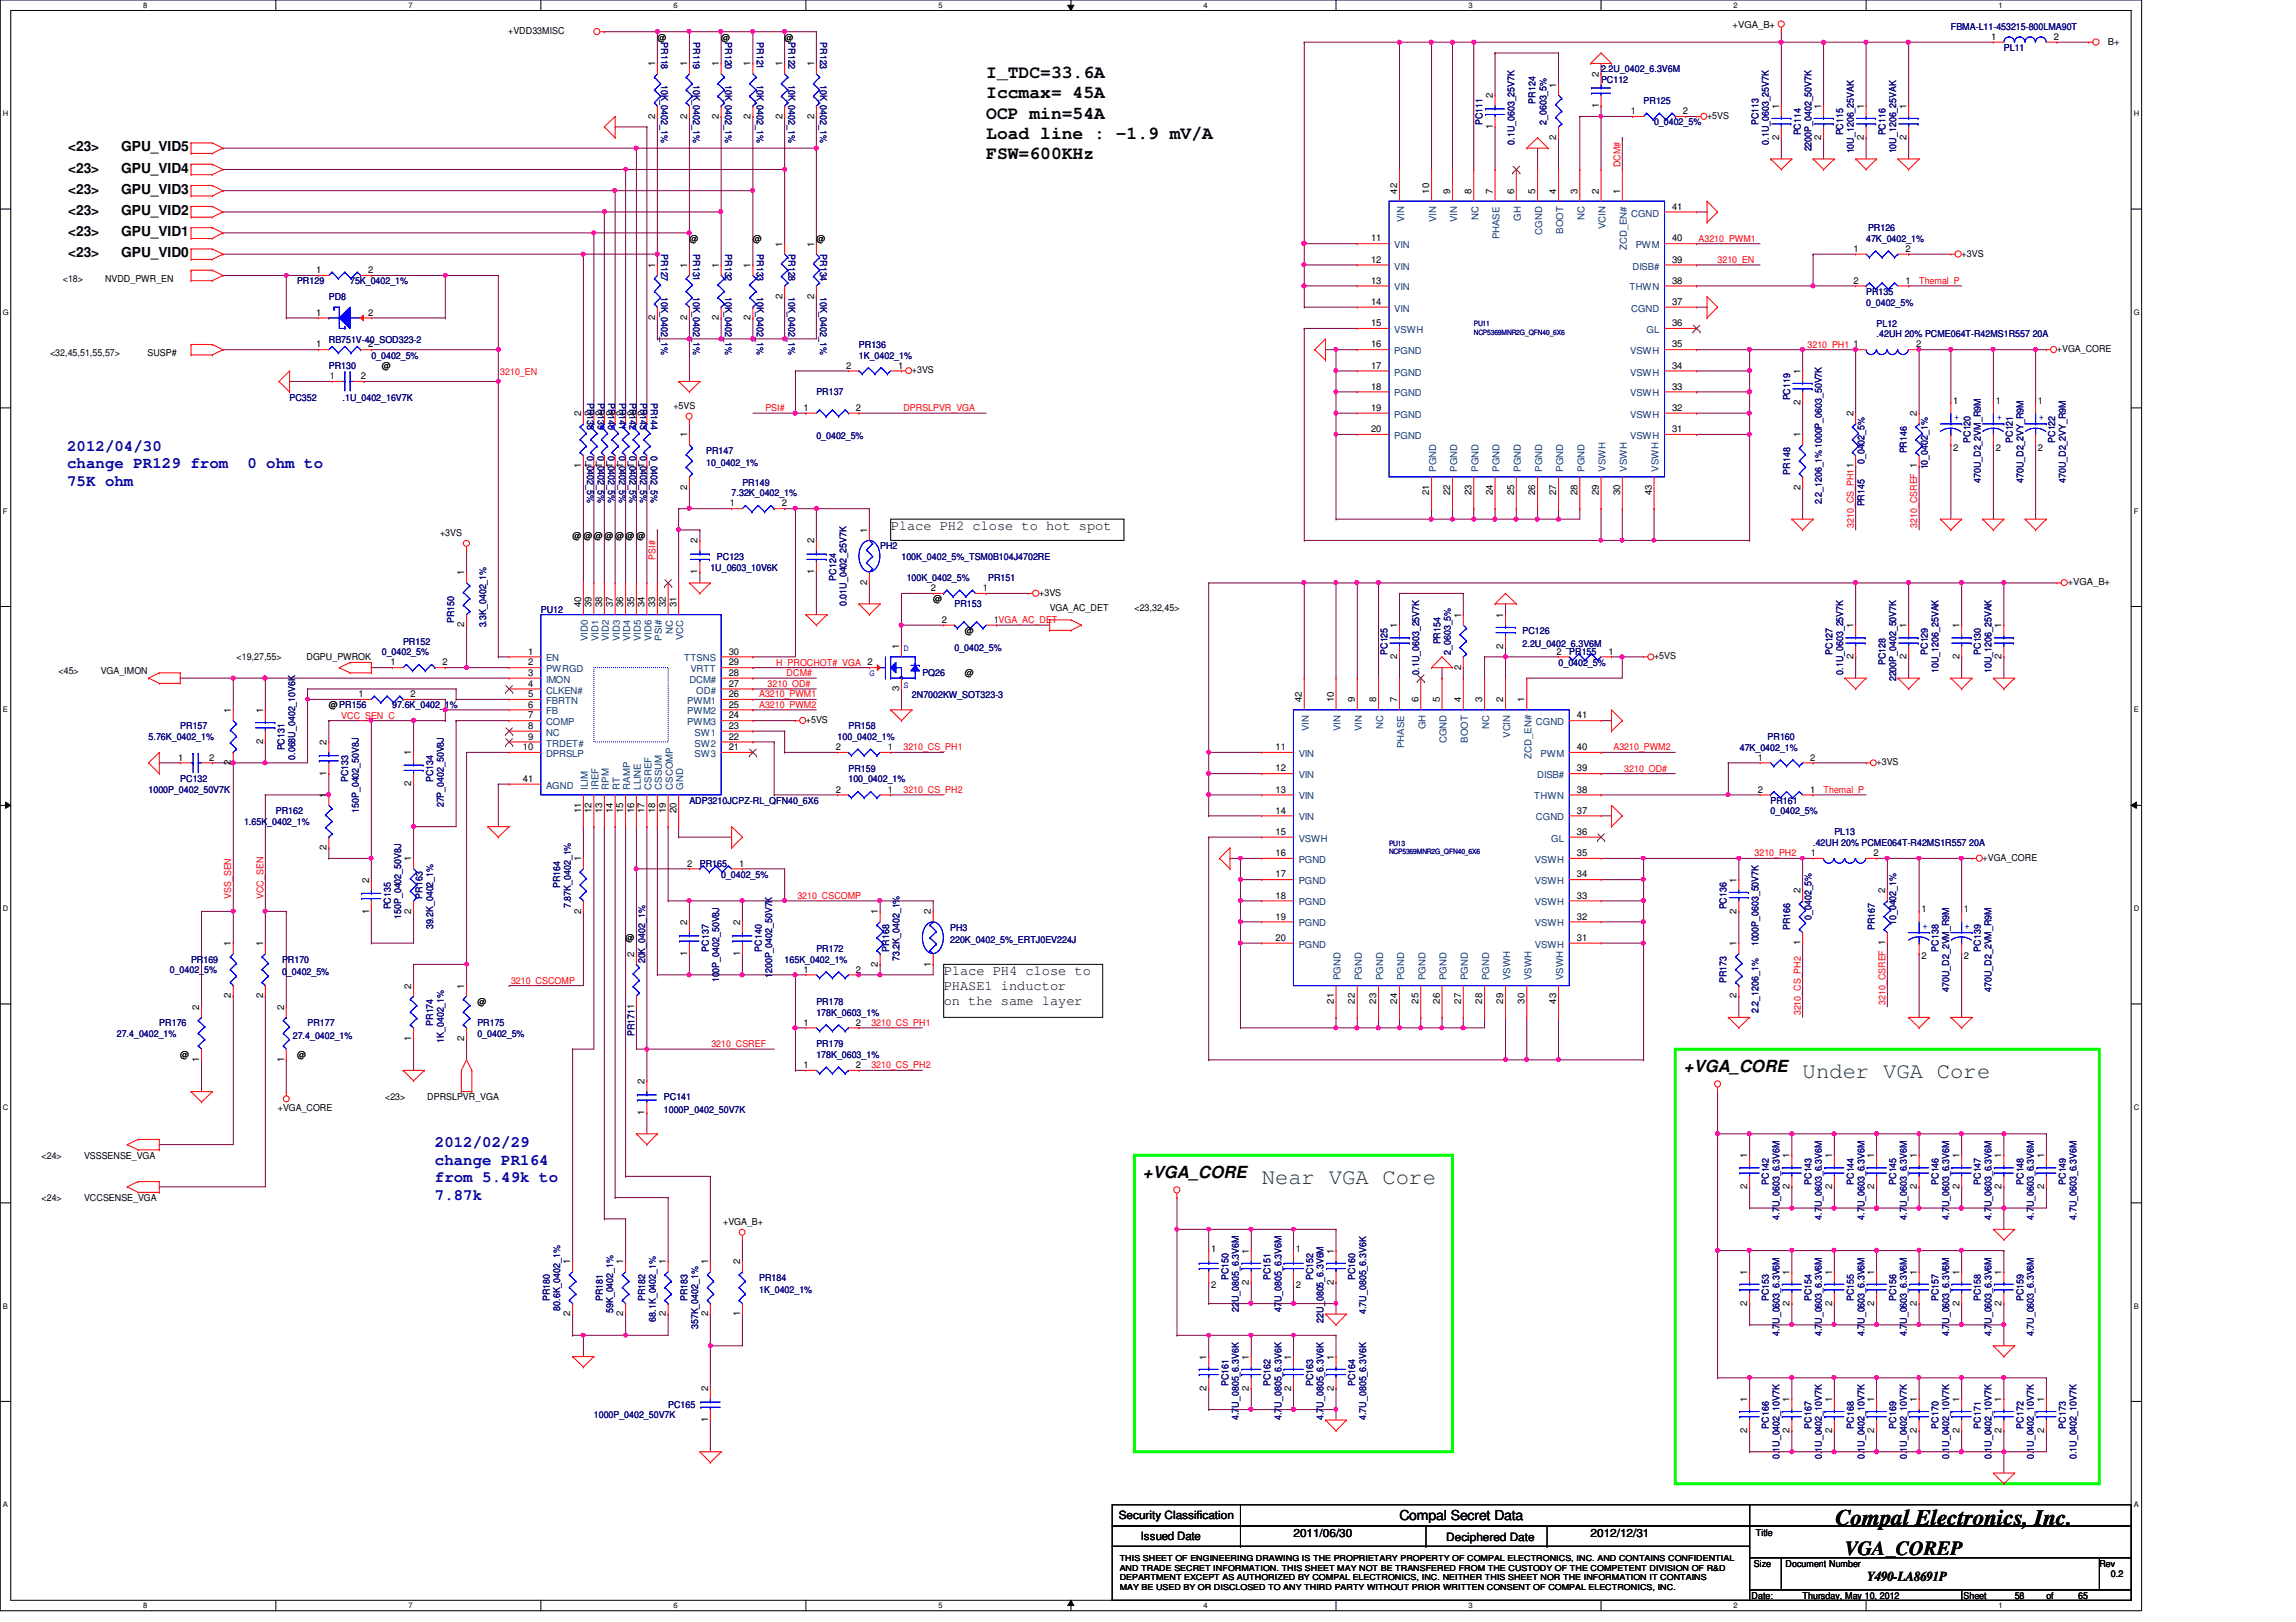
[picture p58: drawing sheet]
<svg xmlns="http://www.w3.org/2000/svg" width="297mm" height="210mm" viewBox="0 0 297 210" stroke-linecap="round" stroke-linejoin="round" font-family="sans-serif">
<defs><g id="words">
<g font-size="2.9" fill="#008000">
<text x="233.2" y="139.4">Under VGA Core</text>
<text x="163.2" y="153.2">Near VGA Core</text>
</g>
<text font-size="2.9" x="237.4" y="197.4">Compal Electronics, Inc.</text>
<text font-size="2.6" x="238.7" y="201.2">VGA_COREP</text>
<g font-size="2.3">
<text x="127.6" y="10.1">I_TDC=33.6A</text>
<text x="127.6" y="12.7">Iccmax= 45A</text>
<text x="127.6" y="15.4">OCP min=54A</text>
<text x="127.6" y="18">Load line : -1.9 mV/A</text>
<text x="127.6" y="20.6">FSW=600KHz</text>
</g>
<g font-size="2.2">
<text x="217.8" y="138.7">+VGA_CORE</text>
<text x="147.9" y="152.4">+VGA_CORE</text>
</g>
<g font-size="2" fill="#0000a0">
<text x="8.7" y="58.3">2012/04/30</text>
<text x="8.7" y="60.6">change PR129 from</text>
<text x="8.7" y="62.9">75K ohm</text>
<text x="32" y="60.6">0 ohm to</text>
<text x="56.3" y="148.4">2012/02/29</text>
<text x="56.3" y="150.7">change PR164</text>
<text x="56.3" y="153">from 5.49k to</text>
<text x="56.3" y="155.3">7.87k</text>
</g>
<g font-size="1.8">
<text x="8.8" y="22.4">&lt;23&gt;</text>
<text x="8.8" y="19.6">&lt;23&gt;</text>
<text x="15.7" y="22.4">GPU_VID4</text>
<text x="15.7" y="19.6">GPU_VID5</text>
<text x="8.8" y="27.8">&lt;23&gt;</text>
<text x="8.8" y="25.1">&lt;23&gt;</text>
<text x="15.7" y="27.8">GPU_VID2</text>
<text x="15.7" y="25.1">GPU_VID3</text>
<text x="8.8" y="33.3">&lt;23&gt;</text>
<text x="8.8" y="30.6">&lt;23&gt;</text>
<text x="15.7" y="33.3">GPU_VID0</text>
<text x="15.7" y="30.6">GPU_VID1</text>
<text x="115.2" y="68.6">Place PH2 close to hot spot</text>
<text x="122.1" y="126.2">Place PH4 close to</text>
<text x="122.1" y="128.1">PHASE1 inductor</text>
<text x="122.1" y="130">on the same layer</text>
<text x="181.1" y="196.8">Compal Secret Data</text>
<text x="241.6" y="204.6">Y490-LA8691P</text>
</g>
<g font-size="1.5">
<text x="144.7" y="196.6">Security Classification</text>
<text x="147.6" y="199.3">Issued Date</text>
<text x="167.3" y="198.8">2011/06/30</text>
<text x="187.1" y="199.4">Deciphered Date</text>
<text x="205.8" y="198.8">2012/12/31</text>
</g>
<g font-size="1.2">
<text x="65.7" y="4.4">+VDD33MISC</text>
<text x="85" y="5.2">@</text>
<text x="93.3" y="5.2">@</text>
<text x="101.5" y="5.2">@</text>
<text x="224.2" y="3.6">+VGA_B+</text>
<text x="257.6" y="5.2">1</text>
<text x="265.7" y="5.2">2</text>
<text x="272.7" y="5.8">B+</text>
<text x="84.7" y="8.6" transform="rotate(-90 84.7 8.6)">1</text>
<text x="88.9" y="8.6" transform="rotate(-90 88.9 8.6)">1</text>
<text x="93" y="8.6" transform="rotate(-90 93 8.6)">1</text>
<text x="97.1" y="8.6" transform="rotate(-90 97.1 8.6)">1</text>
<text x="101.2" y="8.6" transform="rotate(-90 101.2 8.6)">1</text>
<text x="105.3" y="8.6" transform="rotate(-90 105.3 8.6)">1</text>
<text x="201.3" y="11.3" transform="rotate(-90 201.3 11.3)">1</text>
<text x="206.8" y="10" transform="rotate(-90 206.8 10)">2</text>
<text x="84.7" y="15.4" transform="rotate(-90 84.7 15.4)">2</text>
<text x="88.9" y="15.4" transform="rotate(-90 88.9 15.4)">2</text>
<text x="93" y="15.4" transform="rotate(-90 93 15.4)">2</text>
<text x="97.1" y="15.4" transform="rotate(-90 97.1 15.4)">2</text>
<text x="101.2" y="15.4" transform="rotate(-90 101.2 15.4)">2</text>
<text x="105.3" y="15.4" transform="rotate(-90 105.3 15.4)">2</text>
<text x="193.1" y="16.7" transform="rotate(-90 193.1 16.7)">1</text>
<text x="193.1" y="12.7" transform="rotate(-90 193.1 12.7)">2</text>
<text x="206.8" y="14" transform="rotate(-90 206.8 14)">1</text>
<text x="211" y="14.8">1</text>
<text x="217.7" y="14.8">2</text>
<text x="220.8" y="15.4">+5VS</text>
<text x="230.2" y="14.1" transform="rotate(-90 230.2 14.1)">1</text>
<text x="235.6" y="14.1" transform="rotate(-90 235.6 14.1)">1</text>
<text x="241.1" y="14.1" transform="rotate(-90 241.1 14.1)">1</text>
<text x="246.6" y="14.1" transform="rotate(-90 246.6 14.1)">1</text>
<text x="201.3" y="18.1" transform="rotate(-90 201.3 18.1)">2</text>
<text x="230.2" y="18.1" transform="rotate(-90 230.2 18.1)">2</text>
<text x="235.6" y="18.1" transform="rotate(-90 235.6 18.1)">2</text>
<text x="241.1" y="18.1" transform="rotate(-90 241.1 18.1)">2</text>
<text x="246.6" y="18.1" transform="rotate(-90 246.6 18.1)">2</text>
<text x="180.8" y="25.1" transform="rotate(-90 180.8 25.1)">42</text>
<text x="184.9" y="25.1" transform="rotate(-90 184.9 25.1)">10</text>
<text x="187.6" y="25.1" transform="rotate(-90 187.6 25.1)">9</text>
<text x="190.4" y="25.1" transform="rotate(-90 190.4 25.1)">8</text>
<text x="193.1" y="25.1" transform="rotate(-90 193.1 25.1)">7</text>
<text x="195.9" y="25.1" transform="rotate(-90 195.9 25.1)">6</text>
<text x="198.6" y="25.1" transform="rotate(-90 198.6 25.1)">5</text>
<text x="201.3" y="25.1" transform="rotate(-90 201.3 25.1)">4</text>
<text x="204.1" y="25.1" transform="rotate(-90 204.1 25.1)">3</text>
<text x="206.8" y="25.1" transform="rotate(-90 206.8 25.1)">2</text>
<text x="209.6" y="25.1" transform="rotate(-90 209.6 25.1)">1</text>
<text x="216.3" y="27.1">41</text>
<text x="40.9" y="35.3">1</text>
<text x="47.6" y="35.3">2</text>
<text x="84.7" y="34.7" transform="rotate(-90 84.7 34.7)">1</text>
<text x="88.9" y="34.7" transform="rotate(-90 88.9 34.7)">1</text>
<text x="89.2" y="31.3">@</text>
<text x="93" y="34.7" transform="rotate(-90 93 34.7)">1</text>
<text x="97.1" y="34.7" transform="rotate(-90 97.1 34.7)">1</text>
<text x="97.4" y="31.3">@</text>
<text x="101.2" y="31.9" transform="rotate(-90 101.2 31.9)">1</text>
<text x="105.3" y="31.9" transform="rotate(-90 105.3 31.9)">1</text>
<text x="105.6" y="31.3">@</text>
<text x="177.4" y="31.2">11</text>
<text x="177.4" y="34">12</text>
<text x="216.3" y="34">39</text>
<text x="216.3" y="31.2">40</text>
<text x="239.8" y="32.6">1</text>
<text x="246.5" y="32.6">2</text>
<text x="253.8" y="33.2">+3VS</text>
<text x="8.1" y="36.5">&lt;18&gt;</text>
<text x="13.6" y="36.5">NVDD_PWR_EN</text>
<text x="40.9" y="40.9">1</text>
<text x="47.6" y="40.9">2</text>
<text x="84.7" y="41.4" transform="rotate(-90 84.7 41.4)">2</text>
<text x="88.9" y="41.4" transform="rotate(-90 88.9 41.4)">2</text>
<text x="93" y="41.4" transform="rotate(-90 93 41.4)">2</text>
<text x="97.1" y="41.4" transform="rotate(-90 97.1 41.4)">2</text>
<text x="101.2" y="38.7" transform="rotate(-90 101.2 38.7)">2</text>
<text x="105.3" y="38.7" transform="rotate(-90 105.3 38.7)">2</text>
<text x="177.4" y="36.7">13</text>
<text x="177.4" y="39.5">14</text>
<text x="216.3" y="39.5">37</text>
<text x="216.3" y="36.7">38</text>
<text x="239.8" y="36.7">2</text>
<text x="246.5" y="36.7">1</text>
<text x="6.5" y="46.1">&lt;32,45,51,55,57&gt;</text>
<text x="19.1" y="46.1">SUSP#</text>
<text x="40.9" y="45">1</text>
<text x="47.6" y="45">2</text>
<text x="49.4" y="47.8">@</text>
<text x="109.5" y="47.7">2</text>
<text x="116.2" y="47.7">1</text>
<text x="177.4" y="42.2">15</text>
<text x="177.4" y="45">16</text>
<text x="177.4" y="47.7">17</text>
<text x="216.3" y="47.7">34</text>
<text x="216.3" y="45">35</text>
<text x="216.3" y="42.2">36</text>
<text x="239.8" y="45">1</text>
<text x="247.9" y="45">2</text>
<text x="266.1" y="45.6">+VGA_CORE</text>
<text x="42.7" y="49.1">1</text>
<text x="46.7" y="49.1">2</text>
<text x="75.2" y="53.9" transform="rotate(-90 75.2 53.9)">2</text>
<text x="76.5" y="53.9" transform="rotate(-90 76.5 53.9)">2</text>
<text x="77.9" y="53.9" transform="rotate(-90 77.9 53.9)">2</text>
<text x="79.3" y="53.9" transform="rotate(-90 79.3 53.9)">2</text>
<text x="80.6" y="53.9" transform="rotate(-90 80.6 53.9)">2</text>
<text x="82" y="53.9" transform="rotate(-90 82 53.9)">2</text>
<text x="83.4" y="53.9" transform="rotate(-90 83.4 53.9)">2</text>
<text x="87.1" y="53">+5VS</text>
<text x="104" y="53.2">1</text>
<text x="110.7" y="53.2">2</text>
<text x="118" y="48.3">+3VS</text>
<text x="177.4" y="50.4">18</text>
<text x="177.4" y="53.2">19</text>
<text x="216.3" y="53.2">32</text>
<text x="216.3" y="50.4">33</text>
<text x="232.9" y="52.4" transform="rotate(-90 232.9 52.4)">2</text>
<text x="232.9" y="48.4" transform="rotate(-90 232.9 48.4)">1</text>
<text x="239.8" y="53.9" transform="rotate(-90 239.8 53.9)">2</text>
<text x="248" y="53.9" transform="rotate(-90 248 53.9)">2</text>
<text x="252.7" y="52.2">1</text>
<text x="258.2" y="52.2">1</text>
<text x="263.6" y="52.2">1</text>
<text x="88.9" y="56.6" transform="rotate(-90 88.9 56.6)">1</text>
<text x="177.4" y="55.9">20</text>
<text x="216.3" y="55.9">31</text>
<text x="232.9" y="56.6" transform="rotate(-90 232.9 56.6)">1</text>
<text x="252.7" y="58.3">2</text>
<text x="258.2" y="58.3">2</text>
<text x="263.6" y="58.3">2</text>
<text x="75.2" y="60.6" transform="rotate(-90 75.2 60.6)">1</text>
<text x="76.5" y="60.6" transform="rotate(-90 76.5 60.6)">1</text>
<text x="77.9" y="60.6" transform="rotate(-90 77.9 60.6)">1</text>
<text x="79.3" y="60.6" transform="rotate(-90 79.3 60.6)">1</text>
<text x="80.6" y="60.6" transform="rotate(-90 80.6 60.6)">1</text>
<text x="82" y="60.6" transform="rotate(-90 82 60.6)">1</text>
<text x="83.4" y="60.6" transform="rotate(-90 83.4 60.6)">1</text>
<text x="88.9" y="63.4" transform="rotate(-90 88.9 63.4)">2</text>
<text x="94.4" y="65.5">1</text>
<text x="101.1" y="65.5">2</text>
<text x="184.9" y="64.1" transform="rotate(-90 184.9 64.1)">21</text>
<text x="187.6" y="64.1" transform="rotate(-90 187.6 64.1)">22</text>
<text x="190.4" y="64.1" transform="rotate(-90 190.4 64.1)">23</text>
<text x="193.1" y="64.1" transform="rotate(-90 193.1 64.1)">24</text>
<text x="195.9" y="64.1" transform="rotate(-90 195.9 64.1)">25</text>
<text x="198.6" y="64.1" transform="rotate(-90 198.6 64.1)">26</text>
<text x="201.3" y="64.1" transform="rotate(-90 201.3 64.1)">27</text>
<text x="204.1" y="64.1" transform="rotate(-90 204.1 64.1)">28</text>
<text x="206.8" y="64.1" transform="rotate(-90 206.8 64.1)">29</text>
<text x="209.6" y="64.1" transform="rotate(-90 209.6 64.1)">30</text>
<text x="213.7" y="64.1" transform="rotate(-90 213.7 64.1)">43</text>
<text x="232.9" y="63.4" transform="rotate(-90 232.9 63.4)">2</text>
<text x="56.9" y="69.4">+3VS</text>
<text x="74.1" y="69.7">@</text>
<text x="75.5" y="69.7">@</text>
<text x="76.8" y="69.7">@</text>
<text x="78.2" y="69.7">@</text>
<text x="79.6" y="69.7">@</text>
<text x="80.9" y="69.7">@</text>
<text x="82.3" y="69.7">@</text>
<text x="90.3" y="70.3" transform="rotate(-90 90.3 70.3)">2</text>
<text x="105.3" y="70.3" transform="rotate(-90 105.3 70.3)">2</text>
<text x="112.2" y="69" transform="rotate(-90 112.2 69)">1</text>
<text x="60.1" y="74.5" transform="rotate(-90 60.1 74.5)">1</text>
<text x="90.3" y="74.3" transform="rotate(-90 90.3 74.3)">1</text>
<text x="105.3" y="74.3" transform="rotate(-90 105.3 74.3)">1</text>
<text x="112.2" y="75.7" transform="rotate(-90 112.2 75.7)">2</text>
<text x="120.4" y="76.5">2</text>
<text x="120.7" y="77.9">@</text>
<text x="127.2" y="76.5">1</text>
<text x="134.4" y="77.1">+3VS</text>
<text x="267.5" y="75.7">+VGA_B+</text>
<text x="60.1" y="81.2" transform="rotate(-90 60.1 81.2)">2</text>
<text x="75.2" y="78.6" transform="rotate(-90 75.2 78.6)">40</text>
<text x="76.5" y="78.6" transform="rotate(-90 76.5 78.6)">39</text>
<text x="77.9" y="78.6" transform="rotate(-90 77.9 78.6)">38</text>
<text x="79.3" y="78.6" transform="rotate(-90 79.3 78.6)">37</text>
<text x="80.6" y="78.6" transform="rotate(-90 80.6 78.6)">36</text>
<text x="82" y="78.6" transform="rotate(-90 82 78.6)">35</text>
<text x="83.4" y="78.6" transform="rotate(-90 83.4 78.6)">34</text>
<text x="84.7" y="78.6" transform="rotate(-90 84.7 78.6)">33</text>
<text x="86.1" y="78.6" transform="rotate(-90 86.1 78.6)">32</text>
<text x="87.5" y="78.6" transform="rotate(-90 87.5 78.6)">31</text>
<text x="121.8" y="80.6">2</text>
<text x="124.8" y="82">@</text>
<text x="128.6" y="80.6">1VGA_AC_DET</text>
<text x="135.8" y="79">VGA_AC_DET</text>
<text x="146.8" y="79">&lt;23,32,45&gt;</text>
<text x="180.8" y="81.3" transform="rotate(-90 180.8 81.3)">1</text>
<text x="189" y="79.9" transform="rotate(-90 189 79.9)">1</text>
<text x="194.5" y="83.9" transform="rotate(-90 194.5 83.9)">2</text>
<text x="194.5" y="79.9" transform="rotate(-90 194.5 79.9)">1</text>
<text x="239.8" y="81.3" transform="rotate(-90 239.8 81.3)">1</text>
<text x="246.6" y="81.3" transform="rotate(-90 246.6 81.3)">1</text>
<text x="253.5" y="81.3" transform="rotate(-90 253.5 81.3)">1</text>
<text x="258.9" y="81.3" transform="rotate(-90 258.9 81.3)">1</text>
<text x="7.6" y="87.2">&lt;45&gt;</text>
<text x="13" y="87.2">VGA_IMON</text>
<text x="30.6" y="85.5">&lt;19,27,55&gt;</text>
<text x="39.7" y="85.5">DGPU_PWROK</text>
<text x="50.5" y="86.1">1</text>
<text x="57.2" y="86.1">2</text>
<text x="68.3" y="84.7">1</text>
<text x="68.3" y="86.1">2</text>
<text x="68.3" y="87.5">3</text>
<text x="68.3" y="88.9">4</text>
<text x="94.3" y="88.9">27</text>
<text x="94.3" y="87.5">28</text>
<text x="94.3" y="86.1">29</text>
<text x="94.3" y="84.7">30</text>
<text x="116.3" y="89.4" transform="rotate(-90 116.3 89.4)">3</text>
<text x="116.3" y="84" transform="rotate(-90 116.3 84)">1</text>
<text x="124.8" y="87.5">@</text>
<text x="180.8" y="85.3" transform="rotate(-90 180.8 85.3)">2</text>
<text x="189" y="86.7" transform="rotate(-90 189 86.7)">2</text>
<text x="201.4" y="84.7">2</text>
<text x="208.1" y="84.7">1</text>
<text x="214" y="85.3">+5VS</text>
<text x="239.8" y="85.3" transform="rotate(-90 239.8 85.3)">2</text>
<text x="246.6" y="85.3" transform="rotate(-90 246.6 85.3)">2</text>
<text x="253.5" y="85.3" transform="rotate(-90 253.5 85.3)">2</text>
<text x="258.9" y="85.3" transform="rotate(-90 258.9 85.3)">2</text>
<text x="29.9" y="92.3" transform="rotate(-90 29.9 92.3)">1</text>
<text x="34" y="92.3" transform="rotate(-90 34 92.3)">1</text>
<text x="42.5" y="91.7">@PR156</text>
<text x="46.4" y="90.2">1</text>
<text x="53.1" y="90.2">2</text>
<text x="68.3" y="90.2">5</text>
<text x="68.3" y="91.6">6</text>
<text x="68.3" y="93">7</text>
<text x="68.3" y="94.3">8</text>
<text x="68.3" y="95.7">9</text>
<text x="94.3" y="95.7">22</text>
<text x="94.3" y="94.3">23</text>
<text x="94.3" y="93">24</text>
<text x="94.3" y="91.6">25</text>
<text x="94.3" y="90.2">26</text>
<text x="104.3" y="93.6">+5VS</text>
<text x="168.4" y="90.9" transform="rotate(-90 168.4 90.9)">42</text>
<text x="172.5" y="90.9" transform="rotate(-90 172.5 90.9)">10</text>
<text x="175.3" y="90.9" transform="rotate(-90 175.3 90.9)">9</text>
<text x="178.1" y="90.9" transform="rotate(-90 178.1 90.9)">8</text>
<text x="180.8" y="90.9" transform="rotate(-90 180.8 90.9)">7</text>
<text x="183.5" y="90.9" transform="rotate(-90 183.5 90.9)">6</text>
<text x="186.3" y="90.9" transform="rotate(-90 186.3 90.9)">5</text>
<text x="189" y="90.9" transform="rotate(-90 189 90.9)">4</text>
<text x="191.8" y="90.9" transform="rotate(-90 191.8 90.9)">3</text>
<text x="194.5" y="90.9" transform="rotate(-90 194.5 90.9)">2</text>
<text x="197.2" y="90.9" transform="rotate(-90 197.2 90.9)">1</text>
<text x="204" y="93">41</text>
<text x="23.1" y="98.4">1</text>
<text x="27" y="98.4">2</text>
<text x="29.9" y="99" transform="rotate(-90 29.9 99)">2</text>
<text x="34" y="96.3" transform="rotate(-90 34 96.3)">2</text>
<text x="42.2" y="100.4" transform="rotate(-90 42.2 100.4)">1</text>
<text x="42.2" y="96.4" transform="rotate(-90 42.2 96.4)">2</text>
<text x="53.2" y="101.8" transform="rotate(-90 53.2 101.8)">2</text>
<text x="53.2" y="97.7" transform="rotate(-90 53.2 97.7)">1</text>
<text x="67.6" y="97.1">10</text>
<text x="67.6" y="101.2">41</text>
<text x="94.3" y="97.1">21</text>
<text x="108.1" y="97.1">2</text>
<text x="114.8" y="97.1">1</text>
<text x="165" y="97.1">11</text>
<text x="165" y="99.8">12</text>
<text x="204" y="99.8">39</text>
<text x="204" y="97.1">40</text>
<text x="227.4" y="98.4">1</text>
<text x="234.2" y="98.4">2</text>
<text x="242.8" y="99.1">+3VS</text>
<text x="42.2" y="103.3" transform="rotate(-90 42.2 103.3)">1</text>
<text x="75.2" y="105.2" transform="rotate(-90 75.2 105.2)">11</text>
<text x="76.5" y="105.2" transform="rotate(-90 76.5 105.2)">12</text>
<text x="77.9" y="105.2" transform="rotate(-90 77.9 105.2)">13</text>
<text x="79.3" y="105.2" transform="rotate(-90 79.3 105.2)">14</text>
<text x="80.6" y="105.2" transform="rotate(-90 80.6 105.2)">15</text>
<text x="82" y="105.2" transform="rotate(-90 82 105.2)">16</text>
<text x="83.4" y="105.2" transform="rotate(-90 83.4 105.2)">17</text>
<text x="84.7" y="105.2" transform="rotate(-90 84.7 105.2)">18</text>
<text x="86.1" y="105.2" transform="rotate(-90 86.1 105.2)">19</text>
<text x="87.5" y="105.2" transform="rotate(-90 87.5 105.2)">20</text>
<text x="108.1" y="102.6">2</text>
<text x="114.8" y="102.6">1</text>
<text x="165" y="102.6">13</text>
<text x="165" y="105.3">14</text>
<text x="204" y="105.3">37</text>
<text x="204" y="102.6">38</text>
<text x="227.4" y="102.6">2</text>
<text x="234.2" y="102.6">1</text>
<text x="42.2" y="110" transform="rotate(-90 42.2 110)">2</text>
<text x="53.2" y="111.5" transform="rotate(-90 53.2 111.5)">1</text>
<text x="75.2" y="111.5" transform="rotate(-90 75.2 111.5)">1</text>
<text x="88.9" y="112.1">2</text>
<text x="95.6" y="112.1">1</text>
<text x="165" y="108">15</text>
<text x="165" y="110.8">16</text>
<text x="165" y="113.5">17</text>
<text x="204" y="113.5">34</text>
<text x="204" y="110.8">35</text>
<text x="204" y="108">36</text>
<text x="234.3" y="110.8">1</text>
<text x="242.4" y="110.8">2</text>
<text x="256.5" y="111.4">+VGA_CORE</text>
<text x="47.7" y="118.2" transform="rotate(-90 47.7 118.2)">1</text>
<text x="47.7" y="114.2" transform="rotate(-90 47.7 114.2)">2</text>
<text x="53.2" y="118.2" transform="rotate(-90 53.2 118.2)">2</text>
<text x="75.2" y="118.2" transform="rotate(-90 75.2 118.2)">2</text>
<text x="88.9" y="119.7" transform="rotate(-90 88.9 119.7)">2</text>
<text x="95.8" y="119.7" transform="rotate(-90 95.8 119.7)">2</text>
<text x="113.6" y="118.3" transform="rotate(-90 113.6 118.3)">1</text>
<text x="120.4" y="118.3" transform="rotate(-90 120.4 118.3)">2</text>
<text x="165" y="116.3">18</text>
<text x="165" y="119">19</text>
<text x="204" y="119">32</text>
<text x="204" y="116.3">33</text>
<text x="224.7" y="118.2" transform="rotate(-90 224.7 118.2)">2</text>
<text x="224.7" y="114.2" transform="rotate(-90 224.7 114.2)">1</text>
<text x="232.9" y="115.6" transform="rotate(-90 232.9 115.6)">2</text>
<text x="243.9" y="115.6" transform="rotate(-90 243.9 115.6)">2</text>
<text x="248.6" y="118.1">1</text>
<text x="254.1" y="118.1">1</text>
<text x="29.9" y="122.5" transform="rotate(-90 29.9 122.5)">1</text>
<text x="34" y="122.5" transform="rotate(-90 34 122.5)">1</text>
<text x="80.9" y="121.8">@</text>
<text x="82" y="123.8" transform="rotate(-90 82 123.8)">2</text>
<text x="88.9" y="123.7" transform="rotate(-90 88.9 123.7)">1</text>
<text x="95.8" y="123.7" transform="rotate(-90 95.8 123.7)">1</text>
<text x="104" y="125.9">1</text>
<text x="110.7" y="125.9">2</text>
<text x="113.6" y="125.1" transform="rotate(-90 113.6 125.1)">2</text>
<text x="120.4" y="125.1" transform="rotate(-90 120.4 125.1)">1</text>
<text x="165" y="121.8">20</text>
<text x="204" y="121.8">31</text>
<text x="224.7" y="122.5" transform="rotate(-90 224.7 122.5)">1</text>
<text x="232.9" y="122.3" transform="rotate(-90 232.9 122.3)">1</text>
<text x="248.6" y="124.2">2</text>
<text x="254.1" y="124.2">2</text>
<text x="25.8" y="130.7" transform="rotate(-90 25.8 130.7)">2</text>
<text x="29.9" y="129.2" transform="rotate(-90 29.9 129.2)">2</text>
<text x="34" y="129.2" transform="rotate(-90 34 129.2)">2</text>
<text x="36.7" y="130.7" transform="rotate(-90 36.7 130.7)">2</text>
<text x="53.2" y="127.9" transform="rotate(-90 53.2 127.9)">2</text>
<text x="60.1" y="127.9" transform="rotate(-90 60.1 127.9)">1</text>
<text x="61.8" y="130">@</text>
<text x="172.5" y="129.9" transform="rotate(-90 172.5 129.9)">21</text>
<text x="175.3" y="129.9" transform="rotate(-90 175.3 129.9)">22</text>
<text x="178.1" y="129.9" transform="rotate(-90 178.1 129.9)">23</text>
<text x="180.8" y="129.9" transform="rotate(-90 180.8 129.9)">24</text>
<text x="183.5" y="129.9" transform="rotate(-90 183.5 129.9)">25</text>
<text x="186.3" y="129.9" transform="rotate(-90 186.3 129.9)">26</text>
<text x="189" y="129.9" transform="rotate(-90 189 129.9)">27</text>
<text x="191.8" y="129.9" transform="rotate(-90 191.8 129.9)">28</text>
<text x="194.5" y="129.9" transform="rotate(-90 194.5 129.9)">29</text>
<text x="197.2" y="129.9" transform="rotate(-90 197.2 129.9)">30</text>
<text x="201.3" y="129.9" transform="rotate(-90 201.3 129.9)">43</text>
<text x="224.7" y="129.2" transform="rotate(-90 224.7 129.2)">2</text>
<text x="23.3" y="136.9">@</text>
<text x="25.8" y="137.4" transform="rotate(-90 25.8 137.4)">1</text>
<text x="36.7" y="137.4" transform="rotate(-90 36.7 137.4)">1</text>
<text x="38.4" y="136.9">@</text>
<text x="53.2" y="134.7" transform="rotate(-90 53.2 134.7)">1</text>
<text x="60.1" y="134.7" transform="rotate(-90 60.1 134.7)">2</text>
<text x="104" y="132.7">1</text>
<text x="110.7" y="132.7">2</text>
<text x="35.9" y="143.8">+VGA_CORE</text>
<text x="49.8" y="142.4">&lt;23&gt;</text>
<text x="55.3" y="142.4">DPRSLPVR_VGA</text>
<text x="83.4" y="140.3" transform="rotate(-90 83.4 140.3)">2</text>
<text x="104" y="138.2">1</text>
<text x="110.7" y="138.2">2</text>
<text x="5.4" y="149.9">&lt;24&gt;</text>
<text x="10.9" y="149.9">VSSSENSE_VGA</text>
<text x="83.4" y="144.3" transform="rotate(-90 83.4 144.3)">1</text>
<text x="226.1" y="149.9" transform="rotate(-90 226.1 149.9)">1</text>
<text x="231.5" y="149.9" transform="rotate(-90 231.5 149.9)">1</text>
<text x="237" y="149.9" transform="rotate(-90 237 149.9)">1</text>
<text x="242.5" y="149.9" transform="rotate(-90 242.5 149.9)">1</text>
<text x="248" y="149.9" transform="rotate(-90 248 149.9)">1</text>
<text x="253.5" y="149.9" transform="rotate(-90 253.5 149.9)">1</text>
<text x="258.9" y="149.9" transform="rotate(-90 258.9 149.9)">1</text>
<text x="264.5" y="149.9" transform="rotate(-90 264.5 149.9)">1</text>
<text x="5.4" y="155.4">&lt;24&gt;</text>
<text x="10.9" y="155.4">VCCSENSE_VGA</text>
<text x="226.1" y="153.9" transform="rotate(-90 226.1 153.9)">2</text>
<text x="231.5" y="153.9" transform="rotate(-90 231.5 153.9)">2</text>
<text x="237" y="153.9" transform="rotate(-90 237 153.9)">2</text>
<text x="242.5" y="153.9" transform="rotate(-90 242.5 153.9)">2</text>
<text x="248" y="153.9" transform="rotate(-90 248 153.9)">2</text>
<text x="253.5" y="153.9" transform="rotate(-90 253.5 153.9)">2</text>
<text x="258.9" y="153.9" transform="rotate(-90 258.9 153.9)">2</text>
<text x="264.5" y="153.9" transform="rotate(-90 264.5 153.9)">2</text>
<text x="93.6" y="158.6">+VGA_B+</text>
<text x="156.7" y="162">1</text>
<text x="167.6" y="162">1</text>
<text x="73.8" y="163.6" transform="rotate(-90 73.8 163.6)">1</text>
<text x="80.6" y="163.6" transform="rotate(-90 80.6 163.6)">1</text>
<text x="86.1" y="163.6" transform="rotate(-90 86.1 163.6)">1</text>
<text x="91.6" y="163.6" transform="rotate(-90 91.6 163.6)">1</text>
<text x="95.8" y="163.6" transform="rotate(-90 95.8 163.6)">2</text>
<text x="156.7" y="166.7">2</text>
<text x="161.6" y="166.2" transform="rotate(-90 161.6 166.2)">2</text>
<text x="161.6" y="162.2" transform="rotate(-90 161.6 162.2)">1</text>
<text x="167.6" y="166.7">2</text>
<text x="172.5" y="166.2" transform="rotate(-90 172.5 166.2)">2</text>
<text x="172.5" y="162.2" transform="rotate(-90 172.5 162.2)">1</text>
<text x="226.1" y="165" transform="rotate(-90 226.1 165)">1</text>
<text x="231.5" y="165" transform="rotate(-90 231.5 165)">1</text>
<text x="237" y="165" transform="rotate(-90 237 165)">1</text>
<text x="242.5" y="165" transform="rotate(-90 242.5 165)">1</text>
<text x="248" y="165" transform="rotate(-90 248 165)">1</text>
<text x="253.5" y="165" transform="rotate(-90 253.5 165)">1</text>
<text x="258.9" y="165" transform="rotate(-90 258.9 165)">1</text>
<text x="73.8" y="170.3" transform="rotate(-90 73.8 170.3)">2</text>
<text x="80.6" y="170.3" transform="rotate(-90 80.6 170.3)">2</text>
<text x="86.1" y="170.3" transform="rotate(-90 86.1 170.3)">2</text>
<text x="91.6" y="170.3" transform="rotate(-90 91.6 170.3)">2</text>
<text x="95.8" y="170.3" transform="rotate(-90 95.8 170.3)">1</text>
<text x="226.1" y="169" transform="rotate(-90 226.1 169)">2</text>
<text x="231.5" y="169" transform="rotate(-90 231.5 169)">2</text>
<text x="237" y="169" transform="rotate(-90 237 169)">2</text>
<text x="242.5" y="169" transform="rotate(-90 242.5 169)">2</text>
<text x="248" y="169" transform="rotate(-90 248 169)">2</text>
<text x="253.5" y="169" transform="rotate(-90 253.5 169)">2</text>
<text x="258.9" y="169" transform="rotate(-90 258.9 169)">2</text>
<text x="156.1" y="180" transform="rotate(-90 156.1 180)">2</text>
<text x="156.1" y="175.9" transform="rotate(-90 156.1 175.9)">1</text>
<text x="161.6" y="180" transform="rotate(-90 161.6 180)">2</text>
<text x="161.6" y="175.9" transform="rotate(-90 161.6 175.9)">1</text>
<text x="167" y="180" transform="rotate(-90 167 180)">2</text>
<text x="167" y="175.9" transform="rotate(-90 167 175.9)">1</text>
<text x="172.5" y="180" transform="rotate(-90 172.5 180)">2</text>
<text x="172.5" y="175.9" transform="rotate(-90 172.5 175.9)">1</text>
<text x="91.6" y="184.1" transform="rotate(-90 91.6 184.1)">1</text>
<text x="91.6" y="180" transform="rotate(-90 91.6 180)">2</text>
<text x="226.1" y="185.4" transform="rotate(-90 226.1 185.4)">2</text>
<text x="226.1" y="181.4" transform="rotate(-90 226.1 181.4)">1</text>
<text x="231.5" y="185.4" transform="rotate(-90 231.5 185.4)">2</text>
<text x="231.5" y="181.4" transform="rotate(-90 231.5 181.4)">1</text>
<text x="237" y="185.4" transform="rotate(-90 237 185.4)">2</text>
<text x="237" y="181.4" transform="rotate(-90 237 181.4)">1</text>
<text x="242.5" y="185.4" transform="rotate(-90 242.5 185.4)">2</text>
<text x="242.5" y="181.4" transform="rotate(-90 242.5 181.4)">1</text>
<text x="248" y="185.4" transform="rotate(-90 248 185.4)">2</text>
<text x="248" y="181.4" transform="rotate(-90 248 181.4)">1</text>
<text x="253.5" y="185.4" transform="rotate(-90 253.5 185.4)">2</text>
<text x="253.5" y="181.4" transform="rotate(-90 253.5 181.4)">1</text>
<text x="258.9" y="185.4" transform="rotate(-90 258.9 185.4)">2</text>
<text x="258.9" y="181.4" transform="rotate(-90 258.9 181.4)">1</text>
<text x="264.5" y="185.4" transform="rotate(-90 264.5 185.4)">2</text>
<text x="264.5" y="181.4" transform="rotate(-90 264.5 181.4)">1</text>
<text x="226.9" y="202.7">Size</text>
<text x="227.2" y="198.8">Title</text>
<text x="231" y="202.7">Document Number</text>
<text x="271.6" y="202.7">Rev</text>
<text x="226.6" y="206.9">Date:</text>
<text x="233.2" y="206.9">Thursday, May 10, 2012</text>
<text x="254" y="206.9">Sheet</text>
<text x="260.6" y="206.9">58</text>
<text x="264.7" y="206.9">of</text>
<text x="268.9" y="206.9">65</text>
<text x="273.1" y="204.1">0.2</text>
</g>
<g font-size="1.2" fill="#000080">
<text x="85.6" y="5.5" transform="rotate(90 85.6 5.5)">PR118</text>
<text x="89.7" y="5.5" transform="rotate(90 89.7 5.5)">PR119</text>
<text x="93.8" y="5.5" transform="rotate(90 93.8 5.5)">PR120</text>
<text x="97.9" y="5.5" transform="rotate(90 97.9 5.5)">PR121</text>
<text x="102" y="5.5" transform="rotate(90 102 5.5)">PR122</text>
<text x="106.1" y="5.5" transform="rotate(90 106.1 5.5)">PR123</text>
<text x="252.4" y="3.9">FBMA-L11-453215-800LMA90T</text>
<text x="85.6" y="11" transform="rotate(90 85.6 11)">10K_0402_1%</text>
<text x="89.7" y="11" transform="rotate(90 89.7 11)">10K_0402_1%</text>
<text x="93.8" y="11" transform="rotate(90 93.8 11)">10K_0402_1%</text>
<text x="97.9" y="11" transform="rotate(90 97.9 11)">10K_0402_1%</text>
<text x="102" y="11" transform="rotate(90 102 11)">10K_0402_1%</text>
<text x="106.1" y="11" transform="rotate(90 106.1 11)">10K_0402_1%</text>
<text x="207.1" y="10.7">PC112</text>
<text x="207.1" y="9.4">2.2U_0402_6.3V6M</text>
<text x="259.2" y="6.6">PL11</text>
<text x="191.8" y="16.2" transform="rotate(-90 191.8 16.2)">PC111</text>
<text x="198.7" y="13.4" transform="rotate(-90 198.7 13.4)">PR124</text>
<text x="200.1" y="16.2" transform="rotate(-90 200.1 16.2)">2_0603_5%</text>
<text x="212.6" y="13.5">PR125</text>
<text x="214" y="16.2">0_0402_5%</text>
<text x="227.5" y="16.2" transform="rotate(-90 227.5 16.2)">PC113</text>
<text x="233" y="17.5" transform="rotate(-90 233 17.5)">PC114</text>
<text x="238.5" y="17.5" transform="rotate(-90 238.5 17.5)">PC115</text>
<text x="243.9" y="17.5" transform="rotate(-90 243.9 17.5)">PC116</text>
<text x="195.9" y="18.8" transform="rotate(-90 195.9 18.8)">0.1U_0603_25V7K</text>
<text x="228.9" y="18.8" transform="rotate(-90 228.9 18.8)">0.1U_0603_25V7K</text>
<text x="234.4" y="19.6" transform="rotate(-90 234.4 19.6)">2200P_0402_50V7K</text>
<text x="239.8" y="19.9" transform="rotate(-90 239.8 19.9)">10U_1206_25VAK</text>
<text x="245.3" y="19.9" transform="rotate(-90 245.3 19.9)">10U_1206_25VAK</text>
<text x="241.7" y="29.9">PR126</text>
<text x="85.6" y="32.9" transform="rotate(90 85.6 32.9)">PR127</text>
<text x="89.7" y="32.9" transform="rotate(90 89.7 32.9)">PR131</text>
<text x="93.8" y="32.9" transform="rotate(90 93.8 32.9)">PR132</text>
<text x="97.9" y="32.9" transform="rotate(90 97.9 32.9)">PR133</text>
<text x="102" y="32.9" transform="rotate(90 102 32.9)">PR128</text>
<text x="106.1" y="32.9" transform="rotate(90 106.1 32.9)">PR134</text>
<text x="241.4" y="31.3">47K_0402_1%</text>
<text x="38.4" y="36.8">PR129</text>
<text x="42.5" y="38.9">PD8</text>
<text x="45.3" y="36.8">75K_0402_1%</text>
<text x="85.6" y="38.4" transform="rotate(90 85.6 38.4)">10K_0402_1%</text>
<text x="89.7" y="38.4" transform="rotate(90 89.7 38.4)">10K_0402_1%</text>
<text x="93.8" y="38.4" transform="rotate(90 93.8 38.4)">10K_0402_1%</text>
<text x="97.9" y="38.4" transform="rotate(90 97.9 38.4)">10K_0402_1%</text>
<text x="102" y="38.4" transform="rotate(90 102 38.4)">10K_0402_1%</text>
<text x="106.1" y="38.4" transform="rotate(90 106.1 38.4)">10K_0402_1%</text>
<text x="241.4" y="38.1">PR135</text>
<text x="241.4" y="39.5">0_0402_5%</text>
<text x="42.5" y="47.8">PR130</text>
<text x="42.5" y="44.4">RB751V-40_SOD323-2</text>
<text x="48" y="46.4">0_0402_5%</text>
<text x="111.1" y="45">PR136</text>
<text x="111.1" y="46.4">1K_0402_1%</text>
<text x="242.8" y="42.3">PL12</text>
<text x="242.8" y="43.6">.42UH 20% PCME064T-R42MS1R557 20A</text>
<text x="37.5" y="51.9">PC352</text>
<text x="44.3" y="51.9">.1U_0402_16V7K</text>
<text x="75.9" y="52.1" transform="rotate(90 75.9 52.1)">PR138</text>
<text x="77.3" y="52.1" transform="rotate(90 77.3 52.1)">PR139</text>
<text x="78.7" y="52.1" transform="rotate(90 78.7 52.1)">PR140</text>
<text x="80.1" y="52.1" transform="rotate(90 80.1 52.1)">PR141</text>
<text x="81.4" y="52.1" transform="rotate(90 81.4 52.1)">PR142</text>
<text x="82.8" y="52.1" transform="rotate(90 82.8 52.1)">PR143</text>
<text x="84.2" y="52.1" transform="rotate(90 84.2 52.1)">PR144</text>
<text x="105.6" y="51.2">PR137</text>
<text x="231.6" y="51.8" transform="rotate(-90 231.6 51.8)">PC119</text>
<text x="75.9" y="59" transform="rotate(90 75.9 59)">0_0402_5%</text>
<text x="77.3" y="59" transform="rotate(90 77.3 59)">0_0402_5%</text>
<text x="78.7" y="59" transform="rotate(90 78.7 59)">0_0402_5%</text>
<text x="80.1" y="59" transform="rotate(90 80.1 59)">0_0402_5%</text>
<text x="81.4" y="59" transform="rotate(90 81.4 59)">0_0402_5%</text>
<text x="82.8" y="59" transform="rotate(90 82.8 59)">0_0402_5%</text>
<text x="84.2" y="59" transform="rotate(90 84.2 59)">0_0402_5%</text>
<text x="91.4" y="58.7">PR147</text>
<text x="105.6" y="56.8">0_0402_5%</text>
<text x="246.7" y="58.7" transform="rotate(-90 246.7 58.7)">PR146</text>
<text x="254.9" y="57.3" transform="rotate(-90 254.9 57.3)">PC120</text>
<text x="260.4" y="57.3" transform="rotate(-90 260.4 57.3)">PC121</text>
<text x="265.9" y="57.3" transform="rotate(-90 265.9 57.3)">PC122</text>
<text x="91.4" y="60.4">10_0402_1%</text>
<text x="94.7" y="64.2">7.32K_0402_1%</text>
<text x="96.1" y="62.9">PR149</text>
<text x="231.6" y="61.4" transform="rotate(-90 231.6 61.4)">PR148</text>
<text x="235.7" y="65.3" transform="rotate(-90 235.7 65.3)">2.2_1206_1%1000P_0603_50V7K</text>
<text x="241.2" y="65.5" transform="rotate(-90 241.2 65.5)">PR145</text>
<text x="241.2" y="60.1" transform="rotate(-90 241.2 60.1)">0_0402_5%</text>
<text x="249.4" y="60.7" transform="rotate(-90 249.4 60.7)">10_0402_1%</text>
<text x="256.3" y="62.5" transform="rotate(-90 256.3 62.5)">470U_D2_2VM_R9M</text>
<text x="261.8" y="62.5" transform="rotate(-90 261.8 62.5)">470U_D2_2VY_R9M</text>
<text x="267.2" y="62.5" transform="rotate(-90 267.2 62.5)">470U_D2_2VY_R9M</text>
<text x="113.9" y="71.1">PH2</text>
<text x="91.9" y="73.8">1U_0603_10V6K</text>
<text x="92.7" y="72.4">PC123</text>
<text x="108.2" y="75.1" transform="rotate(-90 108.2 75.1)">PC124</text>
<text x="116.6" y="72.4">100K_0402_5%_TSM0B104J4702RE</text>
<text x="117.3" y="75.2">100K_0402_5%</text>
<text x="127.8" y="75.2">PR151</text>
<text x="52.2" y="83.4">PR152</text>
<text x="58.8" y="80.6" transform="rotate(-90 58.8 80.6)">PR150</text>
<text x="62.9" y="81.2" transform="rotate(-90 62.9 81.2)">3.3K_0402_1%</text>
<text x="70" y="79.3">PU12</text>
<text x="109.5" y="78.4" transform="rotate(-90 109.5 78.4)">0.01U_0402_25V7K</text>
<text x="123.5" y="78.6">PR153</text>
<text x="186.3" y="83.4" transform="rotate(-90 186.3 83.4)">PR154</text>
<text x="197" y="82">PC126</text>
<text x="197" y="83.7">2.2U_0402_6.3V6M</text>
<text x="49.4" y="84.8">0_0402_5%</text>
<text x="119.3" y="87.5">PQ26</text>
<text x="123.5" y="84.2">0_0402_5%</text>
<text x="179.5" y="84.8" transform="rotate(-90 179.5 84.8)">PC125</text>
<text x="183.6" y="87.3" transform="rotate(-90 183.6 87.3)">0.1U_0603_25V7K</text>
<text x="187.7" y="84.8" transform="rotate(-90 187.7 84.8)">2_0603_5%</text>
<text x="201.6" y="86.1">0_0402_5%</text>
<text x="203" y="84.8">PR155</text>
<text x="237.1" y="84.8" transform="rotate(-90 237.1 84.8)">PC127</text>
<text x="238.5" y="87.3" transform="rotate(-90 238.5 87.3)">0.1U_0603_25V7K</text>
<text x="243.9" y="86.1" transform="rotate(-90 243.9 86.1)">PC128</text>
<text x="245.3" y="88.2" transform="rotate(-90 245.3 88.2)">2200P_0402_50V7K</text>
<text x="249.4" y="84.8" transform="rotate(-90 249.4 84.8)">PC129</text>
<text x="250.8" y="87.1" transform="rotate(-90 250.8 87.1)">10U_1206_25VAK</text>
<text x="256.3" y="84.8" transform="rotate(-90 256.3 84.8)">PC130</text>
<text x="257.6" y="87.1" transform="rotate(-90 257.6 87.1)">10U_1206_25VAK</text>
<text x="19.2" y="95.8">5.76K_0402_1%</text>
<text x="23.3" y="94.4">PR157</text>
<text x="50.8" y="91.7">97.6K_0402_1%</text>
<text x="108.4" y="95.8">100_0402_1%</text>
<text x="109.8" y="94.4">PR158</text>
<text x="118" y="90.3">2N7002KW_SOT323-3</text>
<text x="228.7" y="95.8">PR160</text>
<text x="23.3" y="101.3">PC132</text>
<text x="36.8" y="97.1" transform="rotate(-90 36.8 97.1)">PC131</text>
<text x="38.2" y="98.3" transform="rotate(-90 38.2 98.3)">0.068U_0402_10V6K</text>
<text x="45" y="101.2" transform="rotate(-90 45 101.2)">PC133</text>
<text x="56" y="101.2" transform="rotate(-90 56 101.2)">PC134</text>
<text x="109.8" y="99.9">PR159</text>
<text x="109.8" y="101.3">100_0402_1%</text>
<text x="225.1" y="97.2">47K_0402_1%</text>
<text x="19.2" y="102.6">1000P_0402_50V7K</text>
<text x="31.6" y="106.7">1.65K_0402_1%</text>
<text x="35.7" y="105.4">PR162</text>
<text x="46.4" y="105.2" transform="rotate(-90 46.4 105.2)">150P_0402_50V8J</text>
<text x="57.4" y="104.5" transform="rotate(-90 57.4 104.5)">27P_0402_50V8J</text>
<text x="89.2" y="104">ADP3210JCPZ-RL_QFN40_6X6</text>
<text x="229.1" y="104">PR161</text>
<text x="229.1" y="105.4">0_0402_5%</text>
<text x="90.5" y="112.2">PR165</text>
<text x="93.3" y="113.6">0_0402_5%</text>
<text x="234.6" y="109.5">.42UH 20% PCME064T-R42MS1R557 20A</text>
<text x="237.3" y="108.1">PL13</text>
<text x="50.5" y="117.7" transform="rotate(-90 50.5 117.7)">PC135</text>
<text x="51.9" y="118.9" transform="rotate(-90 51.9 118.9)">150P_0402_50V8J</text>
<text x="54.6" y="116.3" transform="rotate(-90 54.6 116.3)">PR163</text>
<text x="72.5" y="114.9" transform="rotate(-90 72.5 114.9)">PR164</text>
<text x="73.9" y="117.5" transform="rotate(-90 73.9 117.5)">7.87K_0402_1%</text>
<text x="223.3" y="117.7" transform="rotate(-90 223.3 117.7)">PC136</text>
<text x="234.4" y="119" transform="rotate(-90 234.4 119)">0_0402_5%</text>
<text x="245.3" y="119.7" transform="rotate(-90 245.3 119.7)">10_0402_1%</text>
<text x="22" y="125.9">0_0402_5%</text>
<text x="24.7" y="124.6">PR169</text>
<text x="36.5" y="124.6">PR170</text>
<text x="56" y="120.3" transform="rotate(-90 56 120.3)">39.2K_0402_1%</text>
<text x="83.5" y="124.7" transform="rotate(-90 83.5 124.7)">20K_0402_1%</text>
<text x="91.7" y="123.1" transform="rotate(-90 91.7 123.1)">PC137</text>
<text x="98.5" y="123.1" transform="rotate(-90 98.5 123.1)">PC140</text>
<text x="101.5" y="124.6">165K_0402_1%</text>
<text x="105.6" y="123.2">PR172</text>
<text x="115" y="123.1" transform="rotate(-90 115 123.1)">PR168</text>
<text x="116.4" y="124.4" transform="rotate(-90 116.4 124.4)">73.2K_0402_1%</text>
<text x="122.9" y="120.4">PH3</text>
<text x="122.9" y="122.1">220K_0402_5%_ERTJ0EV224J</text>
<text x="227.5" y="122.5" transform="rotate(-90 227.5 122.5)">1000P_0603_50V7K</text>
<text x="231.6" y="120.4" transform="rotate(-90 231.6 120.4)">PR166</text>
<text x="242.6" y="120.4" transform="rotate(-90 242.6 120.4)">PR167</text>
<text x="250.8" y="123.1" transform="rotate(-90 250.8 123.1)">PC138</text>
<text x="256.3" y="123.1" transform="rotate(-90 256.3 123.1)">PC139</text>
<text x="36.5" y="126.2">0_0402_5%</text>
<text x="93" y="127.1" transform="rotate(-90 93 127.1)">100P_0402_50V8J</text>
<text x="99.9" y="126.6" transform="rotate(-90 99.9 126.6)">1200P_0402_50V7K</text>
<text x="105.6" y="130">PR178</text>
<text x="105.6" y="131.4">178K_0603_1%</text>
<text x="223.3" y="127.3" transform="rotate(-90 223.3 127.3)">PR173</text>
<text x="227.5" y="131.1" transform="rotate(-90 227.5 131.1)">2.2_1206_1%</text>
<text x="252.2" y="128.4" transform="rotate(-90 252.2 128.4)">470U_D2_2VM_R9M</text>
<text x="257.6" y="128.4" transform="rotate(-90 257.6 128.4)">470U_D2_2VM_R9M</text>
<text x="15.1" y="134.2">27.4_0402_1%</text>
<text x="20.6" y="132.8">PR176</text>
<text x="37.9" y="134.5">27.4_0402_1%</text>
<text x="39.8" y="132.8">PR177</text>
<text x="56" y="132.8" transform="rotate(-90 56 132.8)">PR174</text>
<text x="57.4" y="135" transform="rotate(-90 57.4 135)">1K_0402_1%</text>
<text x="61.8" y="132.8">PR175</text>
<text x="61.8" y="134.2">0_0402_5%</text>
<text x="82.1" y="134.1" transform="rotate(-90 82.1 134.1)">PR1711</text>
<text x="105.6" y="135.6">PR179</text>
<text x="105.6" y="136.9">178K_0603_1%</text>
<text x="85.9" y="142.4">PC141</text>
<text x="85.9" y="144.1">1000P_0402_50V7K</text>
<text x="228.9" y="153.3" transform="rotate(-90 228.9 153.3)">PC142</text>
<text x="234.4" y="153.3" transform="rotate(-90 234.4 153.3)">PC143</text>
<text x="239.8" y="153.3" transform="rotate(-90 239.8 153.3)">PC144</text>
<text x="245.3" y="153.3" transform="rotate(-90 245.3 153.3)">PC145</text>
<text x="250.8" y="153.3" transform="rotate(-90 250.8 153.3)">PC146</text>
<text x="256.3" y="153.3" transform="rotate(-90 256.3 153.3)">PC147</text>
<text x="261.8" y="153.3" transform="rotate(-90 261.8 153.3)">PC148</text>
<text x="267.2" y="153.3" transform="rotate(-90 267.2 153.3)">PC149</text>
<text x="230.2" y="157.9" transform="rotate(-90 230.2 157.9)">4.7U_0603_6.3V6M</text>
<text x="235.7" y="157.9" transform="rotate(-90 235.7 157.9)">4.7U_0603_6.3V6M</text>
<text x="241.2" y="157.9" transform="rotate(-90 241.2 157.9)">4.7U_0603_6.3V6M</text>
<text x="246.7" y="157.9" transform="rotate(-90 246.7 157.9)">4.7U_0603_6.3V6M</text>
<text x="252.2" y="157.9" transform="rotate(-90 252.2 157.9)">4.7U_0603_6.3V6M</text>
<text x="257.6" y="157.9" transform="rotate(-90 257.6 157.9)">4.7U_0603_6.3V6M</text>
<text x="263.1" y="157.9" transform="rotate(-90 263.1 157.9)">4.7U_0603_6.3V6M</text>
<text x="268.6" y="157.9" transform="rotate(-90 268.6 157.9)">4.7U_0603_6.3V6M</text>
<text x="98.2" y="165.7">PR184</text>
<text x="98.2" y="167.3">1K_0402_1%</text>
<text x="158.9" y="165.7" transform="rotate(-90 158.9 165.7)">PC150</text>
<text x="164.4" y="165.7" transform="rotate(-90 164.4 165.7)">PC151</text>
<text x="169.9" y="165.7" transform="rotate(-90 169.9 165.7)">PC152</text>
<text x="175.3" y="165.7" transform="rotate(-90 175.3 165.7)">PC160</text>
<text x="71.1" y="168.4" transform="rotate(-90 71.1 168.4)">PR180</text>
<text x="72.5" y="169.6" transform="rotate(-90 72.5 169.6)">80.6K_0402_1%</text>
<text x="78" y="168.4" transform="rotate(-90 78 168.4)">PR181</text>
<text x="79.3" y="169.9" transform="rotate(-90 79.3 169.9)">59K_0402_1%</text>
<text x="83.5" y="168.4" transform="rotate(-90 83.5 168.4)">PR182</text>
<text x="84.8" y="171" transform="rotate(-90 84.8 171)">68.1K_0402_1%</text>
<text x="88.9" y="168.4" transform="rotate(-90 88.9 168.4)">PR183</text>
<text x="90.3" y="172" transform="rotate(-90 90.3 172)">357K_0402_1%</text>
<text x="160.3" y="169.8" transform="rotate(-90 160.3 169.8)">22U_0805_6.3V6M</text>
<text x="165.8" y="169.8" transform="rotate(-90 165.8 169.8)">47U_0805_6.3V6M</text>
<text x="171.2" y="171.2" transform="rotate(-90 171.2 171.2)">22U_0805_6.3V6M</text>
<text x="176.7" y="170.1" transform="rotate(-90 176.7 170.1)">4.7U_0805_6.3V6K</text>
<text x="228.9" y="168.4" transform="rotate(-90 228.9 168.4)">PC153</text>
<text x="230.2" y="172.9" transform="rotate(-90 230.2 172.9)">4.7U_0603_6.3V6M</text>
<text x="234.4" y="168.4" transform="rotate(-90 234.4 168.4)">PC154</text>
<text x="235.7" y="172.9" transform="rotate(-90 235.7 172.9)">4.7U_0603_6.3V6M</text>
<text x="239.8" y="168.4" transform="rotate(-90 239.8 168.4)">PC155</text>
<text x="241.2" y="172.9" transform="rotate(-90 241.2 172.9)">4.7U_0603_6.3V6M</text>
<text x="245.3" y="168.4" transform="rotate(-90 245.3 168.4)">PC156</text>
<text x="246.7" y="172.9" transform="rotate(-90 246.7 172.9)">4.7U_0603_6.3V6M</text>
<text x="250.8" y="168.4" transform="rotate(-90 250.8 168.4)">PC157</text>
<text x="252.2" y="172.9" transform="rotate(-90 252.2 172.9)">4.7U_0603_6.3V6M</text>
<text x="256.3" y="168.4" transform="rotate(-90 256.3 168.4)">PC158</text>
<text x="257.6" y="172.9" transform="rotate(-90 257.6 172.9)">4.7U_0603_6.3V6M</text>
<text x="261.8" y="168.4" transform="rotate(-90 261.8 168.4)">PC159</text>
<text x="263.1" y="172.9" transform="rotate(-90 263.1 172.9)">4.7U_0603_6.3V6M</text>
<text x="158.9" y="179.4" transform="rotate(-90 158.9 179.4)">PC161</text>
<text x="164.4" y="179.4" transform="rotate(-90 164.4 179.4)">PC162</text>
<text x="169.9" y="179.4" transform="rotate(-90 169.9 179.4)">PC163</text>
<text x="175.3" y="179.4" transform="rotate(-90 175.3 179.4)">PC164</text>
<text x="76.8" y="183.6">1000P_0402_50V7K</text>
<text x="86.4" y="182.2">PC165</text>
<text x="160.3" y="183.8" transform="rotate(-90 160.3 183.8)">4.7U_0805_6.3V6K</text>
<text x="165.8" y="183.8" transform="rotate(-90 165.8 183.8)">4.7U_0805_6.3V6K</text>
<text x="171.2" y="183.8" transform="rotate(-90 171.2 183.8)">4.7U_0805_6.3V6K</text>
<text x="176.7" y="183.8" transform="rotate(-90 176.7 183.8)">4.7U_0805_6.3V6K</text>
<text x="228.9" y="184.9" transform="rotate(-90 228.9 184.9)">PC166</text>
<text x="234.4" y="184.9" transform="rotate(-90 234.4 184.9)">PC167</text>
<text x="239.8" y="184.9" transform="rotate(-90 239.8 184.9)">PC168</text>
<text x="245.3" y="184.9" transform="rotate(-90 245.3 184.9)">PC169</text>
<text x="250.8" y="184.9" transform="rotate(-90 250.8 184.9)">PC170</text>
<text x="256.3" y="184.9" transform="rotate(-90 256.3 184.9)">PC171</text>
<text x="261.8" y="184.9" transform="rotate(-90 261.8 184.9)">PC172</text>
<text x="267.2" y="184.9" transform="rotate(-90 267.2 184.9)">PC173</text>
<text x="230.2" y="188.8" transform="rotate(-90 230.2 188.8)">0.1U_0402_10V7K</text>
<text x="235.7" y="188.8" transform="rotate(-90 235.7 188.8)">0.1U_0402_10V7K</text>
<text x="241.2" y="188.8" transform="rotate(-90 241.2 188.8)">0.1U_0402_10V7K</text>
<text x="246.7" y="188.8" transform="rotate(-90 246.7 188.8)">0.1U_0402_10V7K</text>
<text x="252.2" y="188.8" transform="rotate(-90 252.2 188.8)">0.1U_0402_10V7K</text>
<text x="257.6" y="188.8" transform="rotate(-90 257.6 188.8)">0.1U_0402_10V7K</text>
<text x="263.1" y="188.8" transform="rotate(-90 263.1 188.8)">0.1U_0402_10V7K</text>
<text x="268.6" y="188.8" transform="rotate(-90 268.6 188.8)">0.1U_0402_10V7K</text>
</g>
<g font-size="1.2" fill="#f00">
<text x="209.6" y="21.7" transform="rotate(-90 209.6 21.7)">DCM#</text>
<text x="219.7" y="31.3">A3210_PWM1</text>
<text x="222.2" y="34">3210_EN</text>
<text x="248.3" y="36.7">Themal_P</text>
<text x="233.8" y="45">3210_PH1</text>
<text x="64.7" y="48.6">3210_EN</text>
<text x="99" y="53.2">PSI#</text>
<text x="116.9" y="53.2">DPRSLPVR_VGA</text>
<text x="239.8" y="68.3" transform="rotate(-90 239.8 68.3)">3210_CS_PH11</text>
<text x="248" y="68.3" transform="rotate(-90 248 68.3)">3210_CSREF 1</text>
<text x="84.8" y="72.4" transform="rotate(-90 84.8 72.4)">PSI#</text>
<text x="99.3" y="88.9">3210_OD#</text>
<text x="100.4" y="86.1">H_PROCHOT#_VGA 2</text>
<text x="101.8" y="87.5">DCM#</text>
<text x="44.2" y="93">VCC_SEN_C</text>
<text x="98.2" y="91.6">A3210_PWM2</text>
<text x="98.2" y="90.3">A3210_PWM1</text>
<text x="116.9" y="97.1">3210_CS_PH1</text>
<text x="208.7" y="97.1">A3210_PWM2</text>
<text x="210.1" y="99.9">3210_OD#</text>
<text x="116.9" y="102.6">3210_CS_PH2</text>
<text x="235.9" y="102.6">Themal_P</text>
<text x="227" y="110.8">3210_PH2</text>
<text x="29.9" y="116.3" transform="rotate(-90 29.9 116.3)">VSS_SEN</text>
<text x="34.1" y="116.3" transform="rotate(-90 34.1 116.3)">VCC_SEN</text>
<text x="103.2" y="116.3">3210_CSCOMP</text>
<text x="66.1" y="127.3">3210_CSCOMP</text>
<text x="233" y="131.4" transform="rotate(-90 233 131.4)">3210_CS_PH2</text>
<text x="243.9" y="130" transform="rotate(-90 243.9 130)">3210_CSREF 1</text>
<text x="92" y="135.5">3210_CSREF</text>
<text x="112.7" y="132.8">3210_CS_PH1</text>
<text x="112.7" y="138.3">3210_CS_PH2</text>
</g>
<g font-size="1.2" fill="#004080">
<text x="181.6" y="28.8" transform="rotate(-90 181.6 28.8)">VIN</text>
<text x="185.8" y="28.8" transform="rotate(-90 185.8 28.8)">VIN</text>
<text x="188.5" y="28.8" transform="rotate(-90 188.5 28.8)">VIN</text>
<text x="191.3" y="28.5" transform="rotate(-90 191.3 28.5)">NC</text>
<text x="196.8" y="28.6" transform="rotate(-90 196.8 28.6)">GH</text>
<text x="205" y="28.5" transform="rotate(-90 205 28.5)">NC</text>
<text x="207.7" y="29.7" transform="rotate(-90 207.7 29.7)">VCIN</text>
<text x="211" y="28">CGND</text>
<text x="180.4" y="32.1">VIN</text>
<text x="180.4" y="34.9">VIN</text>
<text x="194" y="31" transform="rotate(-90 194 31)">PHASE</text>
<text x="199.5" y="30.4" transform="rotate(-90 199.5 30.4)">CGND</text>
<text x="202.2" y="30.3" transform="rotate(-90 202.2 30.3)">BOOT</text>
<text x="210.5" y="32.3" transform="rotate(-90 210.5 32.3)">ZCD_EN#</text>
<text x="211.2" y="34.9">DISB#</text>
<text x="211.6" y="32.1">PWM</text>
<text x="180.4" y="37.6">VIN</text>
<text x="180.4" y="40.3">VIN</text>
<text x="210.8" y="37.6">THWN</text>
<text x="211" y="40.3">CGND</text>
<text x="180.4" y="43.1">VSWH</text>
<text x="180.4" y="45.8">PGND</text>
<text x="210.9" y="45.8">VSWH</text>
<text x="213" y="43.1">GL</text>
<text x="180.4" y="48.6">PGND</text>
<text x="180.4" y="51.3">PGND</text>
<text x="210.9" y="51.3">VSWH</text>
<text x="210.9" y="48.6">VSWH</text>
<text x="180.4" y="54.1">PGND</text>
<text x="180.4" y="56.8">PGND</text>
<text x="210.9" y="56.8">VSWH</text>
<text x="210.9" y="54.1">VSWH</text>
<text x="185.8" y="61" transform="rotate(-90 185.8 61)">PGND</text>
<text x="188.5" y="61" transform="rotate(-90 188.5 61)">PGND</text>
<text x="191.3" y="61" transform="rotate(-90 191.3 61)">PGND</text>
<text x="194" y="61" transform="rotate(-90 194 61)">PGND</text>
<text x="196.8" y="61" transform="rotate(-90 196.8 61)">PGND</text>
<text x="199.5" y="61" transform="rotate(-90 199.5 61)">PGND</text>
<text x="202.2" y="61" transform="rotate(-90 202.2 61)">PGND</text>
<text x="205" y="61" transform="rotate(-90 205 61)">PGND</text>
<text x="207.7" y="61" transform="rotate(-90 207.7 61)">VSWH</text>
<text x="210.5" y="61" transform="rotate(-90 210.5 61)">VSWH</text>
<text x="214.6" y="61" transform="rotate(-90 214.6 61)">VSWH</text>
<text x="76.1" y="83" transform="rotate(-90 76.1 83)">VID0</text>
<text x="77.4" y="83" transform="rotate(-90 77.4 83)">VID1</text>
<text x="78.8" y="83" transform="rotate(-90 78.8 83)">VID2</text>
<text x="80.2" y="83" transform="rotate(-90 80.2 83)">VID3</text>
<text x="81.5" y="83" transform="rotate(-90 81.5 83)">VID4</text>
<text x="82.9" y="83" transform="rotate(-90 82.9 83)">VID5</text>
<text x="84.3" y="83" transform="rotate(-90 84.3 83)">VID6</text>
<text x="85.6" y="82.9" transform="rotate(-90 85.6 82.9)">PSI#</text>
<text x="87" y="82" transform="rotate(-90 87 82)">NC</text>
<text x="88.4" y="82.8" transform="rotate(-90 88.4 82.8)">VCC</text>
<text x="70.7" y="85.6">EN</text>
<text x="70.7" y="87">PWRGD</text>
<text x="70.7" y="88.3">IMON</text>
<text x="70.7" y="89.7">CLKEN#</text>
<text x="88.5" y="85.6">TTSNS</text>
<text x="89.2" y="88.3">DCM#</text>
<text x="89.3" y="87">VRTT</text>
<text x="90.1" y="89.7">OD#</text>
<text x="70.7" y="91.1">FBRTN</text>
<text x="70.7" y="92.5">FB</text>
<text x="70.7" y="93.9">COMP</text>
<text x="70.7" y="95.2">NC</text>
<text x="88.9" y="93.9">PWM3</text>
<text x="88.9" y="92.5">PWM2</text>
<text x="88.9" y="91.1">PWM1</text>
<text x="89.9" y="95.2">SW1</text>
<text x="169.3" y="94.6" transform="rotate(-90 169.3 94.6)">VIN</text>
<text x="173.4" y="94.6" transform="rotate(-90 173.4 94.6)">VIN</text>
<text x="176.2" y="94.6" transform="rotate(-90 176.2 94.6)">VIN</text>
<text x="178.9" y="94.3" transform="rotate(-90 178.9 94.3)">NC</text>
<text x="184.4" y="94.4" transform="rotate(-90 184.4 94.4)">GH</text>
<text x="192.7" y="94.3" transform="rotate(-90 192.7 94.3)">NC</text>
<text x="195.4" y="95.5" transform="rotate(-90 195.4 95.5)">VCIN</text>
<text x="198.7" y="93.9">CGND</text>
<text x="70.7" y="96.6">TRDET#</text>
<text x="70.7" y="98">DPRSLP</text>
<text x="89.9" y="96.6">SW2</text>
<text x="89.9" y="98">SW3</text>
<text x="168" y="98">VIN</text>
<text x="168" y="100.7">VIN</text>
<text x="181.6" y="96.8" transform="rotate(-90 181.6 96.8)">PHASE</text>
<text x="187.2" y="96.2" transform="rotate(-90 187.2 96.2)">CGND</text>
<text x="189.9" y="96.1" transform="rotate(-90 189.9 96.1)">BOOT</text>
<text x="198.1" y="98.2" transform="rotate(-90 198.1 98.2)">ZCD_EN#</text>
<text x="198.9" y="100.7">DISB#</text>
<text x="199.3" y="98">PWM</text>
<text x="70.7" y="102.1">AGND</text>
<text x="76.1" y="102.2" transform="rotate(-90 76.1 102.2)">ILIM</text>
<text x="77.4" y="102.2" transform="rotate(-90 77.4 102.2)">IREF</text>
<text x="78.8" y="102.2" transform="rotate(-90 78.8 102.2)">RPM</text>
<text x="80.2" y="102.2" transform="rotate(-90 80.2 102.2)">RT</text>
<text x="81.5" y="102.2" transform="rotate(-90 81.5 102.2)">RAMP</text>
<text x="82.9" y="102.2" transform="rotate(-90 82.9 102.2)">LLINE</text>
<text x="84.3" y="102.2" transform="rotate(-90 84.3 102.2)">CSREF</text>
<text x="85.6" y="102.2" transform="rotate(-90 85.6 102.2)">CSSUM</text>
<text x="87" y="102.2" transform="rotate(-90 87 102.2)">CSCOMP</text>
<text x="88.4" y="102.2" transform="rotate(-90 88.4 102.2)">GND</text>
<text x="168" y="103.5">VIN</text>
<text x="168" y="106.2">VIN</text>
<text x="198.5" y="103.5">THWN</text>
<text x="198.7" y="106.2">CGND</text>
<text x="168" y="108.9">VSWH</text>
<text x="168" y="111.7">PGND</text>
<text x="198.6" y="111.7">VSWH</text>
<text x="200.7" y="108.9">GL</text>
<text x="168" y="114.4">PGND</text>
<text x="168" y="117.2">PGND</text>
<text x="168" y="119.9">PGND</text>
<text x="198.6" y="119.9">VSWH</text>
<text x="198.6" y="117.2">VSWH</text>
<text x="198.6" y="114.4">VSWH</text>
<text x="168" y="122.6">PGND</text>
<text x="198.6" y="122.6">VSWH</text>
<text x="173.4" y="126.9" transform="rotate(-90 173.4 126.9)">PGND</text>
<text x="176.2" y="126.9" transform="rotate(-90 176.2 126.9)">PGND</text>
<text x="178.9" y="126.9" transform="rotate(-90 178.9 126.9)">PGND</text>
<text x="181.6" y="126.9" transform="rotate(-90 181.6 126.9)">PGND</text>
<text x="184.4" y="126.9" transform="rotate(-90 184.4 126.9)">PGND</text>
<text x="187.2" y="126.9" transform="rotate(-90 187.2 126.9)">PGND</text>
<text x="189.9" y="126.9" transform="rotate(-90 189.9 126.9)">PGND</text>
<text x="192.7" y="126.9" transform="rotate(-90 192.7 126.9)">PGND</text>
<text x="195.4" y="126.9" transform="rotate(-90 195.4 126.9)">VSWH</text>
<text x="198.1" y="126.9" transform="rotate(-90 198.1 126.9)">VSWH</text>
<text x="202.2" y="126.9" transform="rotate(-90 202.2 126.9)">VSWH</text>
</g>
<g font-size="1.2" fill="#00f">
<text x="252.8" y="54.4">+</text>
<text x="258.3" y="54.4">+</text>
<text x="263.8" y="54.4">+</text>
<text x="112.5" y="87.5">G</text>
<text x="116.9" y="84.2">D</text>
<text x="116.9" y="89.1">S</text>
<text x="248.7" y="120.2">+</text>
<text x="254.2" y="120.2">+</text>
</g>
<g font-size="1.1">
<text x="144.9" y="203.2">AND TRADE SECRET INFORMATION. THIS SHEET MAY NOT BE TRANSFERED FROM THE CUSTODY OF THE COMPETENT DIVISION OF R&amp;D</text>
<text x="144.9" y="202">THIS SHEET OF ENGINEERING DRAWING IS THE PROPRIETARY PROPERTY OF COMPAL ELECTRONICS, INC. AND CONTAINS CONFIDENTIAL</text>
<text x="144.9" y="204.5">DEPARTMENT EXCEPT AS AUTHORIZED BY COMPAL ELECTRONICS, INC. NEITHER THIS SHEET NOR THE INFORMATION IT CONTAINS</text>
<text x="144.9" y="205.7">MAY BE USED BY OR DISCLOSED TO ANY THIRD PARTY WITHOUT PRIOR WRITTEN CONSENT OF COMPAL ELECTRONICS, INC.</text>
</g>
<g font-size="1">
<text x="18.5" y="1">8</text>
<text x="52.8" y="1">7</text>
<text x="87.1" y="1">6</text>
<text x="121.4" y="1">5</text>
<text x="155.7" y="1">4</text>
<text x="190" y="1">3</text>
<text x="224.3" y="1">2</text>
<text x="258.6" y="1">1</text>
<text x=".4" y="15.1">H</text>
<text x="276.1" y="15.1">H</text>
<text x=".4" y="40.8">G</text>
<text x="276.1" y="40.8">G</text>
<text x=".4" y="66.5">F</text>
<text x="276.1" y="66.5">F</text>
<text x=".4" y="92.2">E</text>
<text x="276.1" y="92.2">E</text>
<text x=".4" y="117.9">D</text>
<text x="276.1" y="117.9">D</text>
<text x=".4" y="143.6">C</text>
<text x="276.1" y="143.6">C</text>
<text x=".4" y="169.4">B</text>
<text x="276.1" y="169.4">B</text>
<text x=".4" y="195.1">A</text>
<text x="276.1" y="195.1">A</text>
<text x="18.5" y="208.1">8</text>
<text x="52.8" y="208.1">7</text>
<text x="87.1" y="208.1">6</text>
<text x="121.4" y="208.1">5</text>
<text x="155.7" y="208.1">4</text>
<text x="190" y="208.1">3</text>
<text x="224.3" y="208.1">2</text>
<text x="258.6" y="208.1">1</text>
</g>
<g font-size=".9" fill="#000080">
<text x="190.7" y="43.3">NCP5369MNR2G_QFN40_6X6</text>
<text x="190.7" y="42.2">PU11</text>
<text x="179.7" y="110.6">NCP5369MNR2G_QFN40_6X6</text>
<text x="179.7" y="109.5">PU13</text>
</g>
</g></defs>
<path d="M0 0h277.1v208.4h-277.1zM1.4 1.4h274.3v205.7h-274.3z" fill="none" stroke="#000" stroke-width=".13"/>
<g fill="#fff">
<path d="M18.5 .1h.6v1.1h-.6z"/>
<path d="M18.5 207.2h.6v1.1h-.6z"/>
</g>
<path d="M35.7 0v1.4M35.7 207.1v1.3" fill="none" stroke="#000" stroke-width=".13"/>
<g fill="#fff">
<path d="M52.8 .1h.6v1.1h-.6z"/>
<path d="M52.8 207.2h.6v1.1h-.6z"/>
</g>
<path d="M70 0v1.4M70 207.1v1.3" fill="none" stroke="#000" stroke-width=".13"/>
<g fill="#fff">
<path d="M87.1 .1h.6v1.1h-.6z"/>
<path d="M87.1 207.2h.6v1.1h-.6z"/>
</g>
<path d="M104.3 0v1.4M104.3 207.1v1.3" fill="none" stroke="#000" stroke-width=".13"/>
<g fill="#fff">
<path d="M121.4 .1h.6v1.1h-.6z"/>
<path d="M121.4 207.2h.6v1.1h-.6z"/>
</g>
<path d="M138.1 .7h.8l-.3 .7zM138.6 0v1.4M138.6 207.1l.3 .7h-.8zM138.6 207.1v1.3" fill="none" stroke="#000" stroke-width=".13"/>
<path d="M138.1 .7h.8l-.3 .7zM138.6 207.1l.3 .7h-.8z" fill="#000"/>
<g fill="#fff">
<path d="M155.7 .1h.5v1.1h-.5z"/>
<path d="M155.7 207.2h.5v1.1h-.5z"/>
</g>
<path d="M172.8 0v1.4M172.8 207.1v1.3" fill="none" stroke="#000" stroke-width=".13"/>
<g fill="#fff">
<path d="M190 .1h.5v1.1h-.5z"/>
<path d="M190 207.2h.5v1.1h-.5z"/>
</g>
<path d="M207.1 0v1.4M207.1 207.1v1.3" fill="none" stroke="#000" stroke-width=".13"/>
<g fill="#fff">
<path d="M224.3 .1h.5v1.1h-.5z"/>
<path d="M224.3 207.2h.5v1.1h-.5z"/>
</g>
<path d="M241.4 0v1.4M241.4 207.1v1.3" fill="none" stroke="#000" stroke-width=".13"/>
<g fill="#fff">
<path d="M258.6 .1h.5v1.1h-.5z"/>
<path d="M258.6 207.2h.5v1.1h-.5z"/>
<path d="M.4 14.2h.7v1.1h-.7z"/>
<path d="M276.1 14.2h.7v1.1h-.7z"/>
<path d="M.4 39.9h.7v1.1h-.7z"/>
<path d="M276.1 39.9h.7v1.1h-.7z"/>
</g>
<path d="M0 27.1h1.4M275.7 27.1h1.4" fill="none" stroke="#000" stroke-width=".13"/>
<g fill="#fff">
<path d="M.4 65.6h.6v1.1h-.6z"/>
<path d="M276.1 65.6h.5v1.1h-.5z"/>
</g>
<path d="M0 52.8h1.4M275.7 52.8h1.4" fill="none" stroke="#000" stroke-width=".13"/>
<g fill="#fff">
<path d="M.4 91.3h.6v1.1h-.6z"/>
<path d="M276.1 91.3h.6v1.1h-.6z"/>
</g>
<path d="M0 78.5h1.4M275.7 78.5h1.4" fill="none" stroke="#000" stroke-width=".13"/>
<g fill="#fff">
<path d="M.4 117.1h.7v1.1h-.7z"/>
<path d="M276.1 117.1h.7v1.1h-.7z"/>
</g>
<path d="M0 104.2h1.4M.7 103.8l.7 .4-.7 .4zM275.7 104.2l.7-.4v.8zM275.7 104.2h1.4" fill="none" stroke="#000" stroke-width=".13"/>
<path d="M.7 103.8l.7 .4-.7 .4zM275.7 104.2l.7-.4v.8z" fill="#000"/>
<g fill="#fff">
<path d="M.4 142.7h.7v1.1h-.7z"/>
<path d="M276.1 142.7h.7v1.1h-.7z"/>
</g>
<path d="M0 129.9h1.4M275.7 129.9h1.4" fill="none" stroke="#000" stroke-width=".13"/>
<g fill="#fff">
<path d="M.4 168.5h.6v1.1h-.6z"/>
<path d="M276.1 168.5h.6v1.1h-.6z"/>
</g>
<path d="M0 155.7h1.4M275.7 155.7h1.4" fill="none" stroke="#000" stroke-width=".13"/>
<g fill="#fff">
<path d="M.4 194.2h.6v1.1h-.6z"/>
<path d="M276.1 194.2h.6v1.1h-.6z"/>
</g>
<path d="M115.2 67.2h30.2v2.7h-30.2zM122.1 124.8h20.6v6.9h-20.6zM0 181.4h1.4M275.7 181.4h1.4" fill="none" stroke="#000" stroke-width=".13"/>
<path d="M216.7 135.8h54.9v56.2h-54.9zM146.8 149.5h41.1v38.4h-41.1z" fill="none" stroke="#0f0" stroke-width=".38"/>
<path d="M75.5 32.9h.1M75.5 32.9v20.6M26.1 117.9h.1M26.1 117.9v12.4" fill="none" stroke="#800040" stroke-width=".13"/>
<circle cx="75.4" cy="32.9" r=".26" fill="#f0f"/>
<circle cx="75.4" cy="32.9" r=".26" fill="none" stroke="#f0f" stroke-width=".13"/>
<path d="M28.8 32.9h.1M28.8 32.9h46.7M34.3 117.9h.1M34.3 117.9h2.7M34.3 117.9v4.1M37 117.9h.1M37 117.9v12.4" fill="none" stroke="#800040" stroke-width=".13"/>
<circle cx="34.3" cy="117.9" r=".25" fill="#f0f"/>
<circle cx="34.3" cy="117.9" r=".25" fill="none" stroke="#f0f" stroke-width=".13"/>
<g fill="none" stroke="#800040" stroke-width=".13">
<path d="M28.8 19.2h.1M28.8 19.2h53.5M82.3 19.2h.1M82.3 19.2v34.3M60.4 71.3h.1M60.4 71.3v2.7M75.5 60.3h.1M75.5 60.3v15.1M82.3 60.3h.1M82.3 60.3v15.1M116.6 76.8h.1M116.6 76.8h4.1"/>
<path d="M39.8 90.5h.1M39.8 90.5v8.2M60.4 97.4h.1M60.4 97.4v27.4h-6.9M97.4 86.4h.1M97.4 86.4h15.1M86.4 107h.1M86.4 107v9.6M89.2 116.6h.1M89.2 116.6h6.9M53.5 124.8h.1M53.5 124.8v2.8"/>
</g>
<circle cx="39.8" cy="90.5" r=".25" fill="#f0f"/>
<circle cx="39.8" cy="90.5" r=".25" fill="none" stroke="#f0f" stroke-width=".13"/>
<path d="M34.3 98.7h.1M34.3 98.7h5.5" fill="none" stroke="#800040" stroke-width=".13"/>
<circle cx="34.3" cy="98.7" r=".26" fill="#f0f"/>
<circle cx="34.3" cy="98.7" r=".26" fill="none" stroke="#f0f" stroke-width=".13"/>
<path d="M89.2 116.6h.1M89.2 116.6v2.7" fill="none" stroke="#800040" stroke-width=".13"/>
<circle cx="89.1" cy="116.5" r=".26" fill="#f0f"/>
<circle cx="89.1" cy="116.5" r=".26" fill="none" stroke="#f0f" stroke-width=".13"/>
<path d="M53.5 107h.1M53.5 107v4.1" fill="none" stroke="#800040" stroke-width=".13"/>
<circle cx="53.5" cy="106.9" r=".26" fill="#f0f"/>
<circle cx="53.5" cy="106.9" r=".26" fill="none" stroke="#f0f" stroke-width=".13"/>
<g fill="none" stroke="#800040" stroke-width=".13">
<path d="M105.6 74h.1M105.6 74v5.5M97.4 87.8h.1M97.4 87.8h8.2M48 117.9h.1M48 111.1h.1M48 111.1v2.7M48 117.9v4.1M53.5 117.9h.1M53.5 117.9v4.1h-5.5M75.5 107h.1M75.5 107v4.1"/>
<path d="M76.8 107h.1M76.8 107v28.8M96.1 116.6h.1M96.1 116.6v2.7M48 122h.1"/>
</g>
<circle cx="48" cy="111" r=".25" fill="#f0f"/>
<circle cx="48" cy="111" r=".25" fill="none" stroke="#f0f" stroke-width=".13"/>
<path d="M42.5 93.3h.1M42.5 93.3h5.5M78.2 107h.1M78.2 107v50.7M102.9 126.2h.1M102.9 126.2v6.8M78.2 157.7h.1M78.2 157.7h2.7M80.9 157.7h.1M80.9 157.7v5.5" fill="none" stroke="#800040" stroke-width=".13"/>
<circle cx="102.9" cy="133" r=".26" fill="#f0f"/>
<circle cx="102.9" cy="133" r=".26" fill="none" stroke="#f0f" stroke-width=".13"/>
<circle cx="102.9" cy="126.2" r=".26" fill="#f0f"/>
<circle cx="102.9" cy="126.2" r=".26" fill="none" stroke="#f0f" stroke-width=".13"/>
<g fill="none" stroke="#800040" stroke-width=".13">
<path d="M79.6 16.4h.1M79.6 16.4h4.1M83.7 16.4h.1M83.7 16.4v37.1M89.2 54.9h.1M89.2 54.9v1.3M97.4 53.5h5.5M102.9 53.5h.1M90.5 74h.1M90.5 74v1.4M30.2 87.8h.1M30.2 87.8h4.1"/>
<path d="M48 93.3h.1M48 93.3v17.8h-5.5M42.5 109.7h.1M42.5 111.1h.1M42.5 109.7v1.4M79.6 107h.1M79.6 107v48M102.9 126.2h.1M102.9 133h.1M102.9 126.2h1.4M102.9 133h1.4M79.6 155h.1"/>
<path d="M79.6 155h6.8M86.4 155h.1M86.4 155v8.2M96.1 160.4h.1M96.1 160.4v2.8"/>
</g>
<circle cx="48" cy="93.2" r=".26" fill="#f0f"/>
<circle cx="48" cy="93.2" r=".26" fill="none" stroke="#f0f" stroke-width=".13"/>
<path d="M97.4 43.9h.1M97.4 43.9h4.1" fill="none" stroke="#800040" stroke-width=".13"/>
<path d="M97.2 43.7l.2-.1 .2 .1-.1 .3-.1 .1-.2-.1z" fill-rule="evenodd" fill="#f0f"/>
<path d="M97.2 43.7l.2-.1 .2 .1-.1 .3-.1 .1-.2-.1z" fill="none" stroke="#f0f" stroke-width=".13"/>
<path d="M87.8 68.6h.1M87.8 68.6v6.8M102.9 138.5h.1M102.9 138.5h1.4" fill="none" stroke="#800040" stroke-width=".13"/>
<circle cx="87.8" cy="68.5" r=".26" fill="#f0f"/>
<circle cx="87.8" cy="68.5" r=".26" fill="none" stroke="#f0f" stroke-width=".13"/>
<path d="M89.2 15.1h.1M89.2 15.1v15M48 86.4h.1M48 86.4h2.8M75.5 117.9h.1M75.5 117.9v9.7M101.5 116.6h.1M101.5 116.6h12.4" fill="none" stroke="#800040" stroke-width=".13"/>
<circle cx="113.8" cy="116.5" r=".26" fill="#f0f"/>
<circle cx="113.8" cy="116.5" r=".26" fill="none" stroke="#f0f" stroke-width=".13"/>
<circle cx="101.5" cy="116.5" r=".26" fill="#f0f"/>
<circle cx="101.5" cy="116.5" r=".26" fill="none" stroke="#f0f" stroke-width=".13"/>
<path d="M75.5 32.9h.1M75.5 32.9h9.5" fill="none" stroke="#800040" stroke-width=".13"/>
<circle cx="85" cy="32.9" r=".26" fill="#f0f"/>
<circle cx="85" cy="32.9" r=".26" fill="none" stroke="#f0f" stroke-width=".13"/>
<path d="M105.6 38.4h.1M105.6 38.4v5.5h-4.1M101.5 43.9h.1M111.1 133h.1M111.1 133h8.2" fill="none" stroke="#800040" stroke-width=".13"/>
<circle cx="101.5" cy="43.9" r=".26" fill="#f0f"/>
<circle cx="101.5" cy="43.9" r=".26" fill="none" stroke="#f0f" stroke-width=".13"/>
<path d="M93.3 27.4h.1M93.3 27.4v6.9M60.4 86.4h.1M60.4 86.4h5.5M111.1 138.5h.1M111.1 138.5h8.2" fill="none" stroke="#800040" stroke-width=".13"/>
<circle cx="60.4" cy="86.4" r=".26" fill="#f0f"/>
<circle cx="60.4" cy="86.4" r=".26" fill="none" stroke="#f0f" stroke-width=".13"/>
<path d="M82.3 19.2h.1M82.3 19.2h23.3M115.2 97.4h.1M115.2 97.4h6.9" fill="none" stroke="#800040" stroke-width=".13"/>
<circle cx="82.3" cy="19.2" r=".26" fill="#f0f"/>
<circle cx="82.3" cy="19.2" r=".26" fill="none" stroke="#f0f" stroke-width=".13"/>
<path d="M105.6 19.2h.1M105.6 19.2v12.3" fill="none" stroke="#800040" stroke-width=".13"/>
<circle cx="105.6" cy="19.2" r=".26" fill="#f0f"/>
<circle cx="105.6" cy="19.2" r=".26" fill="none" stroke="#f0f" stroke-width=".13"/>
<path d="M97.4 24.7h.1M97.4 24.7v9.6" fill="none" stroke="#800040" stroke-width=".13"/>
<path d="M97.2 24.4h.2l.2 .1-.1 .3-.1 .1-.2-.1z" fill-rule="evenodd" fill="#f0f"/>
<path d="M97.2 24.4h.2l.2 .1-.1 .3-.1 .1-.2-.1z" fill="none" stroke="#f0f" stroke-width=".13"/>
<path d="M42.5 100.1h.1M42.5 100.1v2.8" fill="none" stroke="#800040" stroke-width=".13"/>
<path d="M42.3 102.6h.2l.2 .1v.3l-.2 .1-.2-.1z" fill-rule="evenodd" fill="#f0f"/>
<path d="M42.3 102.6h.2l.2 .1v.3l-.2 .1-.2-.1z" fill="none" stroke="#f0f" stroke-width=".13"/>
<path d="M37 35.6h.1M37 35.6h4.2M101.5 21.9h.1M101.5 21.9v9.6M34.3 102.9h.1M34.3 102.9h8.2M115.2 102.9h.1M115.2 102.9h6.9M91.9 174.2h.1M96.1 170.1h.1M96.1 170.1v4.1h-4.2" fill="none" stroke="#800040" stroke-width=".13"/>
<circle cx="37" cy="35.6" r=".25" fill="#f0f"/>
<circle cx="37" cy="35.6" r=".25" fill="none" stroke="#f0f" stroke-width=".13"/>
<path d="M78.2 4.1h.1M78.2 4.1h6.8M101.5 4.1h.1M101.5 4.1h4.1M105.6 4.1h.1M105.6 4.1v4.1M85 32.9h.1M85 32.9v1.4M85 68.6h.1M85 68.6v6.8" fill="none" stroke="#800040" stroke-width=".13"/>
<circle cx="101.5" cy="4.1" r=".26" fill="#f0f"/>
<circle cx="101.5" cy="4.1" r=".26" fill="none" stroke="#f0f" stroke-width=".13"/>
<path d="M89.2 30.1h.1M89.2 30.1v4.2M82.3 112.4h.1M82.3 112.4v11" fill="none" stroke="#800040" stroke-width=".13"/>
<circle cx="82.3" cy="112.4" r=".26" fill="#f0f"/>
<circle cx="82.3" cy="112.4" r=".26" fill="none" stroke="#f0f" stroke-width=".13"/>
<path d="M93.3 15.1h.1M93.3 4.1h.1M93.3 4.1h8.2M93.3 15.1v12.3M97.4 4.1h.1M97.4 4.1v4.1M101.5 4.1h.1M101.5 4.1v4.1M86.4 116.6h.1M86.4 116.6h2.8" fill="none" stroke="#800040" stroke-width=".13"/>
<path d="M97.2 3.9l.2-.1 .2 .1-.1 .3-.1 .1-.2-.1z" fill-rule="evenodd" fill="#f0f"/>
<path d="M97.2 3.9l.2-.1 .2 .1-.1 .3-.1 .1-.2-.1z" fill="none" stroke="#f0f" stroke-width=".13"/>
<circle cx="93.3" cy="4.1" r=".26" fill="#f0f"/>
<circle cx="93.3" cy="4.1" r=".26" fill="none" stroke="#f0f" stroke-width=".13"/>
<path d="M85 43.9h.1M85 41.1h.1M85 43.9h8.3M85 41.1v2.8M89.2 43.9h.1M89.2 43.9v5.5" fill="none" stroke="#800040" stroke-width=".13"/>
<circle cx="89.1" cy="43.9" r=".26" fill="#f0f"/>
<circle cx="89.1" cy="43.9" r=".26" fill="none" stroke="#f0f" stroke-width=".13"/>
<path d="M57.6 35.6h.1M57.6 35.6h6.9M89.2 41.1h.1M89.2 41.1v2.8" fill="none" stroke="#800040" stroke-width=".13"/>
<circle cx="57.6" cy="35.6" r=".25" fill="#f0f"/>
<circle cx="57.6" cy="35.6" r=".25" fill="none" stroke="#f0f" stroke-width=".13"/>
<path d="M64.5 49.4h.1M64.5 49.4v35.6" fill="none" stroke="#800040" stroke-width=".13"/>
<circle cx="64.5" cy="49.3" r=".25" fill="#f0f"/>
<circle cx="64.5" cy="49.3" r=".25" fill="none" stroke="#f0f" stroke-width=".13"/>
<path d="M89.2 4.1h.1M89.2 4.1h4.1M93.3 4.1h.1M93.3 4.1v4.1M101.5 15.1h.1M101.5 15.1v6.8h-20.6M80.9 21.9h.1" fill="none" stroke="#800040" stroke-width=".13"/>
<circle cx="101.5" cy="21.9" r=".25" fill="#f0f"/>
<circle cx="101.5" cy="21.9" r=".25" fill="none" stroke="#f0f" stroke-width=".13"/>
<circle cx="80.9" cy="21.9" r=".25" fill="#f0f"/>
<circle cx="80.9" cy="21.9" r=".25" fill="none" stroke="#f0f" stroke-width=".13"/>
<path d="M89.2 4.1h.1M89.2 4.1v4.1M93.3 41.1h.1M93.3 41.1v2.8M20.6 98.7h.1M20.6 98.7h2.7M87.8 108.3h.1M87.8 108.3h6.9" fill="none" stroke="#800040" stroke-width=".13"/>
<circle cx="89.1" cy="4.1" r=".26" fill="#f0f"/>
<circle cx="89.1" cy="4.1" r=".26" fill="none" stroke="#f0f" stroke-width=".13"/>
<path d="M85 4.1h.1M85 4.1h4.2" fill="none" stroke="#800040" stroke-width=".13"/>
<circle cx="85" cy="4.1" r=".26" fill="#f0f"/>
<circle cx="85" cy="4.1" r=".26" fill="none" stroke="#f0f" stroke-width=".13"/>
<path d="M85 4.1h.1M85 4.1v4.1M78.2 27.4h.1M78.2 27.4h15.1M79.6 24.7h.1M79.6 24.7h17.8M97.4 41.1h.1M97.4 41.1v2.8" fill="none" stroke="#800040" stroke-width=".13"/>
<circle cx="93.3" cy="27.4" r=".26" fill="#f0f"/>
<circle cx="93.3" cy="27.4" r=".26" fill="none" stroke="#f0f" stroke-width=".13"/>
<circle cx="78.2" cy="27.4" r=".26" fill="#f0f"/>
<circle cx="78.2" cy="27.4" r=".26" fill="none" stroke="#f0f" stroke-width=".13"/>
<path d="M93.3 43.9h.1M93.3 43.9h4.1" fill="none" stroke="#800040" stroke-width=".13"/>
<path d="M97.2 43.7l.2-.1 .2 .1-.1 .3-.1 .1-.2-.1z" fill-rule="evenodd" fill="#f0f"/>
<path d="M97.2 43.7l.2-.1 .2 .1-.1 .3-.1 .1-.2-.1z" fill="none" stroke="#f0f" stroke-width=".13"/>
<circle cx="93.3" cy="43.9" r=".26" fill="#f0f"/>
<circle cx="93.3" cy="43.9" r=".26" fill="none" stroke="#f0f" stroke-width=".13"/>
<path d="M76.8 30.1h.1M76.8 30.1h12.4" fill="none" stroke="#800040" stroke-width=".13"/>
<circle cx="89.1" cy="30.1" r=".26" fill="#f0f"/>
<circle cx="89.1" cy="30.1" r=".26" fill="none" stroke="#f0f" stroke-width=".13"/>
<g fill="none" stroke="#800040" stroke-width=".13">
<path d="M83.7 60.3h.1M83.7 60.3v15.1M87.8 68.6h.1M87.8 65.8h.1M87.8 68.6h2.7M87.8 65.8v2.8M90.5 68.6h.1M90.5 68.6v1.3M53.5 93.3h.1M53.5 93.3v4.1M97.4 94.6h.1M97.4 96h.1"/>
<path d="M97.4 94.6h4.1M97.4 96h2.8M100.2 96h.1M100.2 96v6.9M100.2 102.9h.1M100.2 102.9h8.2M65.9 127.6h.1M65.9 127.6h9.6M74.1 135.8h.1M74.1 135.8v27.4M20.6 148.1h.1M20.6 148.1h9.6"/>
<path d="M83.7 144h.1M83.7 144v2.7M91.9 170.1h.1M91.9 170.1v4.1M91.9 183.8h.1M91.9 183.8v4.1"/>
</g>
<circle cx="53.5" cy="93.2" r=".26" fill="#f0f"/>
<circle cx="53.5" cy="93.2" r=".26" fill="none" stroke="#f0f" stroke-width=".13"/>
<path d="M74.1 135.8h.1M74.1 135.8h2.7M83.7 135.8h.1M83.7 135.8v4.1" fill="none" stroke="#800040" stroke-width=".13"/>
<path d="M83.5 135.6l.1-.1 .3 .1-.1 .3-.2 .1-.1-.1z" fill-rule="evenodd" fill="#f0f"/>
<path d="M83.5 135.6l.1-.1 .3 .1-.1 .3-.2 .1-.1-.1z" fill="none" stroke="#f0f" stroke-width=".13"/>
<g fill="none" stroke="#800040" stroke-width=".13">
<path d="M101.5 65.8h.1M101.5 65.8h1.4M105.6 65.8h.1M105.6 65.8v4.1M112.5 65.8h.1M112.5 65.8v2.8M59 93.3h.1M59 93.3h6.9M59 93.3v13.7h-5.5M53.5 107h.1M113.9 116.6h.1M113.9 116.6v1.3"/>
<path d="M113.9 116.6h6.8M120.7 116.6h.1M120.7 116.6v1.3M74.1 172.8h.1M74.1 172.8h1.4"/>
</g>
<circle cx="105.6" cy="65.8" r=".26" fill="#f0f"/>
<circle cx="105.6" cy="65.8" r=".26" fill="none" stroke="#f0f" stroke-width=".13"/>
<path d="M87.8 65.8h.1M87.8 65.8h1.4M105.6 65.8h.1M105.6 65.8h6.9M113.9 124.8h.1M113.9 126.2h.1M113.9 124.8v1.4M113.9 126.2h6.8" fill="none" stroke="#800040" stroke-width=".13"/>
<circle cx="113.8" cy="126.2" r=".26" fill="#f0f"/>
<circle cx="113.8" cy="126.2" r=".26" fill="none" stroke="#f0f" stroke-width=".13"/>
<path d="M89.2 65.8h.1M89.2 63.1h.1M89.2 65.8h5.5M89.2 63.1v2.7M34.3 128.9h.1M34.3 128.9v24.7" fill="none" stroke="#800040" stroke-width=".13"/>
<circle cx="89.1" cy="65.8" r=".26" fill="#f0f"/>
<circle cx="89.1" cy="65.8" r=".26" fill="none" stroke="#f0f" stroke-width=".13"/>
<path d="M102.9 65.8h.1M102.9 65.8v19.2h-5.5M97.4 85h.1M64.5 101.5h.1M64.5 101.5h1.4" fill="none" stroke="#800040" stroke-width=".13"/>
<circle cx="102.9" cy="65.8" r=".26" fill="#f0f"/>
<circle cx="102.9" cy="65.8" r=".26" fill="none" stroke="#f0f" stroke-width=".13"/>
<path d="M102.9 65.8h.1M102.9 65.8h2.7M64.5 85h.1M64.5 85h1.4M30.2 128.9h.1M30.2 128.9v19.2M80.9 172.8h.1M86.4 170.1h.1M86.4 170.1v2.7h-5.5" fill="none" stroke="#800040" stroke-width=".13"/>
<circle cx="80.9" cy="172.8" r=".25" fill="#f0f"/>
<circle cx="80.9" cy="172.8" r=".25" fill="none" stroke="#f0f" stroke-width=".13"/>
<path d="M74.1 170.1h.1M74.1 170.1v2.7M75.5 172.8h.1M80.9 170.1h.1M80.9 170.1v2.7h-5.4" fill="none" stroke="#800040" stroke-width=".13"/>
<circle cx="75.4" cy="172.8" r=".25" fill="#f0f"/>
<circle cx="75.4" cy="172.8" r=".25" fill="none" stroke="#f0f" stroke-width=".13"/>
<path d="M34.3 87.8h.1M34.3 87.8h31.6" fill="none" stroke="#800040" stroke-width=".13"/>
<circle cx="34.3" cy="87.8" r=".26" fill="#f0f"/>
<circle cx="34.3" cy="87.8" r=".26" fill="none" stroke="#f0f" stroke-width=".13"/>
<path d="M48 93.3h.1M48 93.3h5.5M60.4 80.9h.1M60.4 80.9v5.5M87.8 107h.1M87.8 107v1.3" fill="none" stroke="#800040" stroke-width=".13"/>
<circle cx="53.5" cy="93.2" r=".26" fill="#f0f"/>
<circle cx="53.5" cy="93.2" r=".26" fill="none" stroke="#f0f" stroke-width=".13"/>
<path d="M23.3 87.8h.1M23.3 87.8h6.9M42.5 93.3h.1M42.5 93.3v2.7M101.5 94.6h.1M101.5 97.4h.1M101.5 94.6v2.8M101.5 97.4h6.9M83.7 135.8h.1M83.7 135.8h16.5" fill="none" stroke="#800040" stroke-width=".13"/>
<circle cx="30.2" cy="87.8" r=".26" fill="#f0f"/>
<circle cx="30.2" cy="87.8" r=".26" fill="none" stroke="#f0f" stroke-width=".13"/>
<path d="M60.4 124.8h.1M60.4 124.8v2.8" fill="none" stroke="#800040" stroke-width=".13"/>
<circle cx="60.4" cy="124.8" r=".25" fill="#f0f"/>
<circle cx="60.4" cy="124.8" r=".25" fill="none" stroke="#f0f" stroke-width=".13"/>
<path d="M34.3 87.8h.1M34.3 87.8v4.1M57.6 86.4h.1M57.6 86.4h2.8M60.4 97.4h.1M60.4 97.4h5.5M75.5 172.8h.1M75.5 172.8v2.8" fill="none" stroke="#800040" stroke-width=".13"/>
<circle cx="34.3" cy="87.8" r=".26" fill="#f0f"/>
<circle cx="34.3" cy="87.8" r=".26" fill="none" stroke="#f0f" stroke-width=".13"/>
<path d="M30.2 87.8h.1M30.2 87.8v4.1M85 107h.1M85 107v19.2M91.9 174.2h.1M91.9 174.2v5.5" fill="none" stroke="#800040" stroke-width=".13"/>
<circle cx="91.9" cy="174.2" r=".26" fill="#f0f"/>
<circle cx="91.9" cy="174.2" r=".26" fill="none" stroke="#f0f" stroke-width=".13"/>
<g fill="none" stroke="#800040" stroke-width=".13">
<path d="M97.4 91.9h.1M97.4 90.5h.1M97.4 91.9h8.2M97.4 90.5h8.2M80.9 107h.1M80.9 107v45.2M85 126.2h.1M89.2 123.4h.1M89.2 123.4v2.8h-4.2M96.1 123.4h.1M96.1 126.2h.1M96.1 126.2h6.8"/>
<path d="M96.1 123.4v2.8"/>
</g>
<circle cx="96" cy="126.2" r=".26" fill="#f0f"/>
<circle cx="96" cy="126.2" r=".26" fill="none" stroke="#f0f" stroke-width=".13"/>
<path d="M30.2 98.7h.1M34.3 96h.1M34.3 96v2.7h-4.1" fill="none" stroke="#800040" stroke-width=".13"/>
<circle cx="30.2" cy="98.7" r=".26" fill="#f0f"/>
<circle cx="30.2" cy="98.7" r=".26" fill="none" stroke="#f0f" stroke-width=".13"/>
<g fill="none" stroke="#800040" stroke-width=".13">
<path d="M85 15.1h.1M85 15.1v17.8M97.4 15.1h.1M97.4 15.1v9.6M105.6 15.1h.1M105.6 15.1v4.1M266.1 5.5h.1M266.1 5.5h4.1M76.8 60.3h.1M76.8 60.3v15.1M112.5 75.4h.1M112.5 75.4v2.7"/>
<path d="M253.8 75.4h.1M253.8 75.4v5.5M27.5 98.7h.1M27.5 98.7h2.7M97.4 89.2h.1M97.4 89.2h8.2M116.6 89.2h.1M116.6 89.2v2.7M253.8 85h.1M253.8 85v2.8M64.5 101.5h.1M64.5 101.5v5.5"/>
<path d="M26.1 137.2h.1M26.1 137.2v4.1M60.4 134.4h.1M60.4 134.4v2.8M120.7 124.8h.1M120.7 124.8v1.4M80.9 152.2h.1M80.9 152.2h11M91.9 152.2h.1M91.9 152.2v11"/>
</g>
<circle cx="253.7" cy="75.4" r=".26" fill="#f0f"/>
<circle cx="253.7" cy="75.4" r=".26" fill="none" stroke="#f0f" stroke-width=".13"/>
<path d="M246.9 75.4h.1M246.9 75.4h6.9M253.8 111.1h.1M253.8 111.1h1.3" fill="none" stroke="#800040" stroke-width=".13"/>
<circle cx="253.7" cy="111" r=".25" fill="#f0f"/>
<circle cx="253.7" cy="111" r=".25" fill="none" stroke="#f0f" stroke-width=".13"/>
<path d="M259.2 75.4h.1M259.2 75.4v5.5" fill="none" stroke="#800040" stroke-width=".13"/>
<circle cx="259.2" cy="75.4" r=".26" fill="#f0f"/>
<circle cx="259.2" cy="75.4" r=".26" fill="none" stroke="#f0f" stroke-width=".13"/>
<path d="M246.9 75.4h.1M246.9 75.4v5.5M240.1 85h.1M240.1 85v2.8M246.9 85h.1M246.9 85v2.8M259.2 85h.1M259.2 85v2.8" fill="none" stroke="#800040" stroke-width=".13"/>
<circle cx="246.9" cy="75.4" r=".26" fill="#f0f"/>
<circle cx="246.9" cy="75.4" r=".26" fill="none" stroke="#f0f" stroke-width=".13"/>
<path d="M240.1 75.4h.1M240.1 75.4v5.5" fill="none" stroke="#800040" stroke-width=".13"/>
<circle cx="240" cy="75.4" r=".26" fill="#f0f"/>
<circle cx="240" cy="75.4" r=".26" fill="none" stroke="#f0f" stroke-width=".13"/>
<path d="M233.2 111.1h.1M233.2 111.1h1.4" fill="none" stroke="#800040" stroke-width=".13"/>
<circle cx="233.2" cy="111" r=".25" fill="#f0f"/>
<circle cx="233.2" cy="111" r=".25" fill="none" stroke="#f0f" stroke-width=".13"/>
<g fill="none" stroke="#800040" stroke-width=".13">
<path d="M28.8 27.4h.1M28.8 27.4h49.4M78.2 27.4h.1M78.2 27.4v26.1M219.5 34.3h.1M219.5 34.3h8.2M240.1 45.3h.1M240.1 45.3v8.2M233.2 63.1h.1M233.2 63.1v4.1M225 117.9h.1M225 111.1h.1"/>
<path d="M225 111.1v2.7M225 117.9v4.1M244.2 111.1h.1M244.2 111.1v4.1M225 128.9h.1M225 128.9v2.8M233.2 122h.1M233.2 122v9.7M244.2 122h.1M244.2 122v8.3"/>
</g>
<circle cx="240" cy="45.2" r=".26" fill="#f0f"/>
<circle cx="240" cy="45.2" r=".26" fill="none" stroke="#f0f" stroke-width=".13"/>
<path d="M246.9 5.5h.1M246.9 5.5h11M116.6 80.9h.1M116.6 80.9h5.5M116.6 80.9v2.8" fill="none" stroke="#800040" stroke-width=".13"/>
<circle cx="246.9" cy="5.5" r=".26" fill="#f0f"/>
<circle cx="246.9" cy="5.5" r=".26" fill="none" stroke="#f0f" stroke-width=".13"/>
<path d="M241.4 17.8h.1M241.4 5.5h.1M241.4 5.5v8.2M241.4 17.8v2.8" fill="none" stroke="#800040" stroke-width=".13"/>
<path d="M241.2 5.3l.2-.1 .2 .1v.3l-.2 .1-.2-.1z" fill-rule="evenodd" fill="#f0f"/>
<path d="M241.2 5.3l.2-.1 .2 .1v.3l-.2 .1-.2-.1z" fill="none" stroke="#f0f" stroke-width=".13"/>
<g fill="none" stroke="#800040" stroke-width=".13">
<path d="M230.5 4.1h.1M230.5 17.8h.1M230.5 4.1v1.4M230.5 17.8v2.8M235.9 5.5h.1M235.9 17.8h.1M235.9 5.5h11M235.9 5.5v8.2M235.9 17.8v2.8M241.4 5.5h.1M246.9 5.5h.1M246.9 17.8h.1"/>
<path d="M246.9 5.5v8.2M246.9 17.8v2.8M263.4 45.3h.1M263.4 45.3h1.3"/>
</g>
<circle cx="235.9" cy="5.5" r=".26" fill="#f0f"/>
<circle cx="235.9" cy="5.5" r=".26" fill="none" stroke="#f0f" stroke-width=".13"/>
<path d="M230.5 5.5h.1M230.5 5.5v8.2" fill="none" stroke="#800040" stroke-width=".13"/>
<circle cx="230.4" cy="5.5" r=".26" fill="#f0f"/>
<circle cx="230.4" cy="5.5" r=".26" fill="none" stroke="#f0f" stroke-width=".13"/>
<path d="M190.7 5.5h.1M190.7 5.5h45.2M230.5 5.5h.1M207.1 100.1h.1M207.1 100.1h9.6" fill="none" stroke="#800040" stroke-width=".13"/>
<circle cx="190.7" cy="5.5" r=".26" fill="#f0f"/>
<circle cx="190.7" cy="5.5" r=".26" fill="none" stroke="#f0f" stroke-width=".13"/>
<g fill="none" stroke="#800040" stroke-width=".13">
<path d="M209.9 17.8h.1M209.9 17.8v4.1M219.5 31.5h.1M219.5 31.5h8.2M233.2 52.1h.1M233.2 45.3h.1M233.2 45.3v2.7M233.2 52.1v4.1M178.3 75.4h.1M178.3 75.4h68.6M194.8 78.1h.1M194.8 78.1v1.4"/>
<path d="M240.1 75.4h.1M20.6 153.6h.1M20.6 153.6h13.7"/>
</g>
<circle cx="178.3" cy="75.4" r=".26" fill="#f0f"/>
<circle cx="178.3" cy="75.4" r=".26" fill="none" stroke="#f0f" stroke-width=".13"/>
<path d="M248.3 45.3h.1M248.3 45.3v8.2M259.2 75.4h.1M259.2 75.4h6.9M233.2 111.1h.1M233.2 111.1v4.1M37 137.2h.1M37 137.2v4.1" fill="none" stroke="#800040" stroke-width=".13"/>
<path d="M248.1 45h.1l.3 .1-.1 .3-.2 .1-.1-.1z" fill-rule="evenodd" fill="#f0f"/>
<path d="M248.1 45h.1l.3 .1-.1 .3-.2 .1-.1-.1z" fill="none" stroke="#f0f" stroke-width=".13"/>
<path d="M76.8 30.1h.1M76.8 30.1v23.4M240.1 60.3h.1M240.1 60.3v8.3M248.3 60.3h.1M248.3 60.3v8.3M207.1 97.4h.1M207.1 97.4h9.6M225 111.1h.1M225 111.1h8.2M242.8 111.1h.1M242.8 111.1h1.4" fill="none" stroke="#800040" stroke-width=".13"/>
<path d="M76.6 30l.2-.1 .2 .1v.3l-.2 .1-.2-.1z" fill-rule="evenodd" fill="#f0f"/>
<path d="M76.6 30l.2-.1 .2 .1v.3l-.2 .1-.2-.1z" fill="none" stroke="#f0f" stroke-width=".13"/>
<path d="M28.8 30.1h.1M28.8 30.1h48M116.6 76.8h.1M116.6 76.8v4.1" fill="none" stroke="#800040" stroke-width=".13"/>
<circle cx="116.6" cy="80.9" r=".26" fill="#f0f"/>
<circle cx="116.6" cy="80.9" r=".26" fill="none" stroke="#f0f" stroke-width=".13"/>
<path d="M79.6 24.7h.1M79.6 24.7v28.8M78.2 60.3h.1M78.2 60.3v15.1M53.5 134.4h.1M53.5 134.4v4.1" fill="none" stroke="#800040" stroke-width=".13"/>
<circle cx="79.5" cy="24.6" r=".26" fill="#f0f"/>
<circle cx="79.5" cy="24.6" r=".26" fill="none" stroke="#f0f" stroke-width=".13"/>
<path d="M28.8 24.7h.1M28.8 24.7h50.8M102.9 48h.1M102.9 48h6.9M102.9 48v5.5M79.6 60.3h.1M79.6 60.3v15.1" fill="none" stroke="#800040" stroke-width=".13"/>
<circle cx="102.9" cy="53.5" r=".26" fill="#f0f"/>
<circle cx="102.9" cy="53.5" r=".26" fill="none" stroke="#f0f" stroke-width=".13"/>
<path d="M28.8 21.9h.1M28.8 21.9h52.1M80.9 21.9h.1M80.9 21.9v31.6M80.9 60.3h.1M80.9 60.3v15.1M127.6 76.8h.1M127.6 76.8h5.4M102.9 133h.1M102.9 133v5.5" fill="none" stroke="#800040" stroke-width=".13"/>
<circle cx="102.9" cy="133" r=".26" fill="#f0f"/>
<circle cx="102.9" cy="133" r=".26" fill="none" stroke="#f0f" stroke-width=".13"/>
<path d="M111.1 126.2h.1M111.1 126.2h2.8" fill="none" stroke="#800040" stroke-width=".13"/>
<path d="M110.9 126l.2-.1 .2 .1v.3l-.2 .1-.2-.1z" fill-rule="evenodd" fill="#f0f"/>
<path d="M110.9 126l.2-.1 .2 .1v.3l-.2 .1-.2-.1z" fill="none" stroke="#f0f" stroke-width=".13"/>
<path d="M101.5 38.4h.1M101.5 38.4v5.5M89.2 126.2h.1M89.2 126.2h6.9" fill="none" stroke="#800040" stroke-width=".13"/>
<circle cx="89.1" cy="126.2" r=".26" fill="#f0f"/>
<circle cx="89.1" cy="126.2" r=".26" fill="none" stroke="#f0f" stroke-width=".13"/>
<g fill="none" stroke="#800040" stroke-width=".13">
<path d="M64.5 35.6h.1M64.5 35.6v9.7h-16.5M28.8 45.3h.1M28.8 45.3h12.4M48 45.3h.1M102.9 53.5h1.4M104.3 53.5h.1M128.9 80.9h.1M128.9 80.9h6.9M53.5 101.5h.1M53.5 101.5v5.5M152.3 159.1h.1"/>
<path d="M152.3 159.1h9.6M156.4 159.1h.1M156.4 159.1v2.7M172.8 159.1h.1M172.8 159.1v2.7M156.4 165.9h.1M156.4 165.9v2.8M161.9 165.9h.1M161.9 165.9v2.8M167.3 165.9h.1M167.3 165.9v2.8M172.8 168.7h.1"/>
<path d="M172.8 165.9h.1M172.8 165.9v4.2"/>
</g>
<circle cx="156.4" cy="159.1" r=".25" fill="#f0f"/>
<circle cx="156.4" cy="159.1" r=".25" fill="none" stroke="#f0f" stroke-width=".13"/>
<path d="M161.9 159.1h.1M161.9 159.1v2.7M167.3 159.1h.1M167.3 159.1v2.7M167.3 168.7h.1M167.3 168.7h5.5" fill="none" stroke="#800040" stroke-width=".13"/>
<path d="M172.6 168.5l.2-.1 .2 .1v.3l-.2 .1-.2-.1z" fill-rule="evenodd" fill="#f0f"/>
<path d="M172.6 168.5l.2-.1 .2 .1v.3l-.2 .1-.2-.1z" fill="none" stroke="#f0f" stroke-width=".13"/>
<circle cx="167.3" cy="168.7" r=".26" fill="#f0f"/>
<circle cx="167.3" cy="168.7" r=".26" fill="none" stroke="#f0f" stroke-width=".13"/>
<path d="M156.4 168.7h.1M156.4 168.7h10.9M161.9 168.7h.1" fill="none" stroke="#800040" stroke-width=".13"/>
<circle cx="161.8" cy="168.7" r=".26" fill="#f0f"/>
<circle cx="161.8" cy="168.7" r=".26" fill="none" stroke="#f0f" stroke-width=".13"/>
<path d="M161.9 159.1h.1M161.9 159.1h10.9M167.3 159.1h.1" fill="none" stroke="#800040" stroke-width=".13"/>
<circle cx="167.3" cy="159.1" r=".25" fill="#f0f"/>
<circle cx="167.3" cy="159.1" r=".25" fill="none" stroke="#f0f" stroke-width=".13"/>
<circle cx="161.8" cy="159.1" r=".25" fill="#f0f"/>
<circle cx="161.8" cy="159.1" r=".25" fill="none" stroke="#f0f" stroke-width=".13"/>
<path d="M259.2 178.3h.1M259.2 178.3h5.5M264.7 178.3h.1M264.7 178.3v2.7M253.8 187.9h.1M259.2 187.9h.1M264.7 185.2h.1M264.7 185.2v2.7h-10.9" fill="none" stroke="#800040" stroke-width=".13"/>
<circle cx="253.7" cy="187.9" r=".26" fill="#f0f"/>
<circle cx="253.7" cy="187.9" r=".26" fill="none" stroke="#f0f" stroke-width=".13"/>
<path d="M248.3 187.9h.1M248.3 187.9h5.5" fill="none" stroke="#800040" stroke-width=".13"/>
<circle cx="253.7" cy="187.9" r=".26" fill="#f0f"/>
<circle cx="253.7" cy="187.9" r=".26" fill="none" stroke="#f0f" stroke-width=".13"/>
<path d="M248.1 187.7l.1-.1 .3 .1-.1 .3-.2 .1-.1-.1z" fill-rule="evenodd" fill="#f0f"/>
<path d="M248.1 187.7l.1-.1 .3 .1-.1 .3-.2 .1-.1-.1z" fill="none" stroke="#f0f" stroke-width=".13"/>
<path d="M242.8 187.9h.1M242.8 187.9h5.5M253.8 185.2h.1M253.8 185.2v2.7" fill="none" stroke="#800040" stroke-width=".13"/>
<path d="M248.1 187.7l.1-.1 .3 .1-.1 .3-.2 .1-.1-.1z" fill-rule="evenodd" fill="#f0f"/>
<path d="M248.1 187.7l.1-.1 .3 .1-.1 .3-.2 .1-.1-.1z" fill="none" stroke="#f0f" stroke-width=".13"/>
<circle cx="242.8" cy="187.9" r=".26" fill="#f0f"/>
<circle cx="242.8" cy="187.9" r=".26" fill="none" stroke="#f0f" stroke-width=".13"/>
<path d="M242.8 178.3h.1M242.8 178.3h11M248.3 178.3h.1M253.8 178.3h.1M253.8 178.3v2.7M248.3 185.2h.1M248.3 185.2v2.7" fill="none" stroke="#800040" stroke-width=".13"/>
<path d="M248.1 178.1l.1-.1 .3 .1-.1 .3-.2 .1-.1-.1z" fill-rule="evenodd" fill="#f0f"/>
<path d="M248.1 178.1l.1-.1 .3 .1-.1 .3-.2 .1-.1-.1z" fill="none" stroke="#f0f" stroke-width=".13"/>
<circle cx="242.8" cy="178.3" r=".26" fill="#f0f"/>
<circle cx="242.8" cy="178.3" r=".26" fill="none" stroke="#f0f" stroke-width=".13"/>
<path d="M248.3 178.3h.1M248.3 178.3v2.7M253.8 178.3h.1M253.8 178.3h5.4" fill="none" stroke="#800040" stroke-width=".13"/>
<circle cx="259.2" cy="178.3" r=".26" fill="#f0f"/>
<circle cx="259.2" cy="178.3" r=".26" fill="none" stroke="#f0f" stroke-width=".13"/>
<circle cx="253.7" cy="178.3" r=".26" fill="#f0f"/>
<circle cx="253.7" cy="178.3" r=".26" fill="none" stroke="#f0f" stroke-width=".13"/>
<path d="M242.8 178.3h.1M242.8 178.3v2.7M259.2 178.3h.1M259.2 178.3v2.7M237.3 187.9h.1M242.8 185.2h.1M242.8 185.2v2.7h-5.5M259.2 185.2h.1M259.2 185.2v2.7" fill="none" stroke="#800040" stroke-width=".13"/>
<circle cx="242.8" cy="187.9" r=".26" fill="#f0f"/>
<circle cx="242.8" cy="187.9" r=".26" fill="none" stroke="#f0f" stroke-width=".13"/>
<circle cx="237.3" cy="187.9" r=".26" fill="#f0f"/>
<circle cx="237.3" cy="187.9" r=".26" fill="none" stroke="#f0f" stroke-width=".13"/>
<path d="M237.3 178.3h.1M237.3 178.3h5.5" fill="none" stroke="#800040" stroke-width=".13"/>
<circle cx="237.3" cy="178.3" r=".26" fill="#f0f"/>
<circle cx="237.3" cy="178.3" r=".26" fill="none" stroke="#f0f" stroke-width=".13"/>
<path d="M259.2 187.9h.1M259.2 187.9v2.7" fill="none" stroke="#800040" stroke-width=".13"/>
<circle cx="259.2" cy="187.9" r=".26" fill="#f0f"/>
<circle cx="259.2" cy="187.9" r=".26" fill="none" stroke="#f0f" stroke-width=".13"/>
<path d="M222.2 178.3h.1M222.2 178.3h9.6M226.4 178.3h.1M226.4 178.3v2.7M226.4 185.2h.1M226.4 185.2v2.7M231.8 185.2h.1M231.8 185.2v2.7M237.3 185.2h.1M237.3 185.2v2.7" fill="none" stroke="#800040" stroke-width=".13"/>
<circle cx="226.3" cy="178.3" r=".26" fill="#f0f"/>
<circle cx="226.3" cy="178.3" r=".26" fill="none" stroke="#f0f" stroke-width=".13"/>
<path d="M231.8 178.3h.1M231.8 178.3v2.7M237.3 178.3h.1M237.3 178.3v2.7M226.4 187.9h.1M226.4 187.9h10.9M231.8 187.9h.1" fill="none" stroke="#800040" stroke-width=".13"/>
<circle cx="231.8" cy="187.9" r=".26" fill="#f0f"/>
<circle cx="231.8" cy="187.9" r=".26" fill="none" stroke="#f0f" stroke-width=".13"/>
<path d="M231.8 178.3h.1M231.8 178.3h5.5" fill="none" stroke="#800040" stroke-width=".13"/>
<circle cx="231.8" cy="178.3" r=".26" fill="#f0f"/>
<circle cx="231.8" cy="178.3" r=".26" fill="none" stroke="#f0f" stroke-width=".13"/>
<path d="M152.3 155h.1M152.3 155v4.1M259.2 146.7h.1M259.2 146.7h5.5M264.7 146.7h.1M264.7 146.7v2.8M152.3 172.8h.1M152.3 172.8h4.1M253.8 171.4h.1M253.8 171.4h5.4" fill="none" stroke="#800040" stroke-width=".13"/>
<circle cx="253.7" cy="171.4" r=".26" fill="#f0f"/>
<circle cx="253.7" cy="171.4" r=".26" fill="none" stroke="#f0f" stroke-width=".13"/>
<path d="M248.3 171.4h.1M248.3 171.4h5.5" fill="none" stroke="#800040" stroke-width=".13"/>
<circle cx="253.7" cy="171.4" r=".26" fill="#f0f"/>
<circle cx="253.7" cy="171.4" r=".26" fill="none" stroke="#f0f" stroke-width=".13"/>
<path d="M248.1 171.2h.1l.3 .1-.1 .3-.2 .1-.1-.1z" fill-rule="evenodd" fill="#f0f"/>
<path d="M248.1 171.2h.1l.3 .1-.1 .3-.2 .1-.1-.1z" fill="none" stroke="#f0f" stroke-width=".13"/>
<path d="M242.8 171.4h.1M242.8 171.4h5.5M253.8 168.7h.1M253.8 168.7v2.7" fill="none" stroke="#800040" stroke-width=".13"/>
<path d="M248.1 171.2h.1l.3 .1-.1 .3-.2 .1-.1-.1z" fill-rule="evenodd" fill="#f0f"/>
<path d="M248.1 171.2h.1l.3 .1-.1 .3-.2 .1-.1-.1z" fill="none" stroke="#f0f" stroke-width=".13"/>
<circle cx="242.8" cy="171.4" r=".26" fill="#f0f"/>
<circle cx="242.8" cy="171.4" r=".26" fill="none" stroke="#f0f" stroke-width=".13"/>
<path d="M242.8 161.8h.1M242.8 161.8h11M248.3 168.7h.1M248.3 161.8h.1M248.3 168.7v2.7M253.8 161.8h.1M253.8 161.8v2.8" fill="none" stroke="#800040" stroke-width=".13"/>
<path d="M248.1 161.6l.1-.1 .3 .2-.1 .3-.2 .1-.1-.1z" fill-rule="evenodd" fill="#f0f"/>
<path d="M248.1 161.6l.1-.1 .3 .2-.1 .3-.2 .1-.1-.1z" fill="none" stroke="#f0f" stroke-width=".13"/>
<circle cx="242.8" cy="161.8" r=".26" fill="#f0f"/>
<circle cx="242.8" cy="161.8" r=".26" fill="none" stroke="#f0f" stroke-width=".13"/>
<path d="M248.3 161.8h.1M248.3 161.8v2.8M253.8 161.8h.1M253.8 161.8h5.4" fill="none" stroke="#800040" stroke-width=".13"/>
<circle cx="253.7" cy="161.8" r=".26" fill="#f0f"/>
<circle cx="253.7" cy="161.8" r=".26" fill="none" stroke="#f0f" stroke-width=".13"/>
<g fill="none" stroke="#800040" stroke-width=".13">
<path d="M222.2 161.8h.1M222.2 161.8h9.6M226.4 168.7h.1M226.4 161.8h.1M226.4 161.8v2.8M226.4 168.7v2.7M231.8 168.7h.1M231.8 168.7v2.7M237.3 168.7h.1M237.3 168.7v2.7M242.8 168.7h.1M242.8 161.8h.1"/>
<path d="M242.8 161.8v2.8M242.8 168.7v2.7M259.2 161.8h.1M259.2 168.7h.1M259.2 161.8v2.8M259.2 168.7v2.7"/>
</g>
<circle cx="226.3" cy="161.8" r=".26" fill="#f0f"/>
<circle cx="226.3" cy="161.8" r=".26" fill="none" stroke="#f0f" stroke-width=".13"/>
<path d="M231.8 161.8h.1M231.8 161.8v2.8M237.3 161.8h.1M237.3 171.4h.1M237.3 161.8v2.8M237.3 171.4h5.5" fill="none" stroke="#800040" stroke-width=".13"/>
<circle cx="242.8" cy="171.4" r=".26" fill="#f0f"/>
<circle cx="242.8" cy="171.4" r=".26" fill="none" stroke="#f0f" stroke-width=".13"/>
<circle cx="237.3" cy="171.4" r=".26" fill="#f0f"/>
<circle cx="237.3" cy="171.4" r=".26" fill="none" stroke="#f0f" stroke-width=".13"/>
<path d="M226.4 171.4h.1M226.4 171.4h10.9M231.8 171.4h.1" fill="none" stroke="#800040" stroke-width=".13"/>
<circle cx="231.8" cy="171.4" r=".26" fill="#f0f"/>
<circle cx="231.8" cy="171.4" r=".26" fill="none" stroke="#f0f" stroke-width=".13"/>
<path d="M231.8 161.8h.1M231.8 161.8h11M237.3 161.8h.1" fill="none" stroke="#800040" stroke-width=".13"/>
<circle cx="237.3" cy="161.8" r=".26" fill="#f0f"/>
<circle cx="237.3" cy="161.8" r=".26" fill="none" stroke="#f0f" stroke-width=".13"/>
<circle cx="231.8" cy="161.8" r=".26" fill="#f0f"/>
<circle cx="231.8" cy="161.8" r=".26" fill="none" stroke="#f0f" stroke-width=".13"/>
<path d="M253.8 156.3h.1M259.2 156.3h.1M264.7 153.6h.1M264.7 153.6v2.7h-10.9" fill="none" stroke="#800040" stroke-width=".13"/>
<circle cx="253.7" cy="156.3" r=".26" fill="#f0f"/>
<circle cx="253.7" cy="156.3" r=".26" fill="none" stroke="#f0f" stroke-width=".13"/>
<path d="M248.3 156.3h.1M248.3 156.3h5.5" fill="none" stroke="#800040" stroke-width=".13"/>
<circle cx="253.7" cy="156.3" r=".26" fill="#f0f"/>
<circle cx="253.7" cy="156.3" r=".26" fill="none" stroke="#f0f" stroke-width=".13"/>
<path d="M248.1 156.1h.1l.3 .1-.1 .3-.2 .1-.1-.1z" fill-rule="evenodd" fill="#f0f"/>
<path d="M248.1 156.1h.1l.3 .1-.1 .3-.2 .1-.1-.1z" fill="none" stroke="#f0f" stroke-width=".13"/>
<path d="M242.8 156.3h.1M242.8 156.3h5.5M253.8 153.6h.1M253.8 153.6v2.7" fill="none" stroke="#800040" stroke-width=".13"/>
<path d="M248.1 156.1h.1l.3 .1-.1 .3-.2 .1-.1-.1z" fill-rule="evenodd" fill="#f0f"/>
<path d="M248.1 156.1h.1l.3 .1-.1 .3-.2 .1-.1-.1z" fill="none" stroke="#f0f" stroke-width=".13"/>
<circle cx="242.8" cy="156.3" r=".26" fill="#f0f"/>
<circle cx="242.8" cy="156.3" r=".26" fill="none" stroke="#f0f" stroke-width=".13"/>
<path d="M242.8 146.7h.1M242.8 146.7h11M248.3 153.6h.1M248.3 146.7h.1M248.3 153.6v2.7M253.8 146.7h.1M253.8 146.7v2.8" fill="none" stroke="#800040" stroke-width=".13"/>
<path d="M248.1 146.5h.1l.3 .1-.1 .3-.2 .1-.1-.1z" fill-rule="evenodd" fill="#f0f"/>
<path d="M248.1 146.5h.1l.3 .1-.1 .3-.2 .1-.1-.1z" fill="none" stroke="#f0f" stroke-width=".13"/>
<circle cx="242.8" cy="146.7" r=".26" fill="#f0f"/>
<circle cx="242.8" cy="146.7" r=".26" fill="none" stroke="#f0f" stroke-width=".13"/>
<path d="M248.3 146.7h.1M248.3 146.7v2.8M253.8 146.7h.1M253.8 146.7h5.4" fill="none" stroke="#800040" stroke-width=".13"/>
<circle cx="259.2" cy="146.7" r=".26" fill="#f0f"/>
<circle cx="259.2" cy="146.7" r=".26" fill="none" stroke="#f0f" stroke-width=".13"/>
<circle cx="253.7" cy="146.7" r=".26" fill="#f0f"/>
<circle cx="253.7" cy="146.7" r=".26" fill="none" stroke="#f0f" stroke-width=".13"/>
<path d="M237.3 156.3h.1M242.8 153.6h.1M242.8 146.7h.1M242.8 146.7v2.8M242.8 153.6v2.7h-5.5M259.2 146.7h.1M259.2 153.6h.1M259.2 146.7v2.8M259.2 153.6v2.7" fill="none" stroke="#800040" stroke-width=".13"/>
<circle cx="242.8" cy="156.3" r=".26" fill="#f0f"/>
<circle cx="242.8" cy="156.3" r=".26" fill="none" stroke="#f0f" stroke-width=".13"/>
<circle cx="237.3" cy="156.3" r=".26" fill="#f0f"/>
<circle cx="237.3" cy="156.3" r=".26" fill="none" stroke="#f0f" stroke-width=".13"/>
<path d="M237.3 146.7h.1M237.3 146.7h5.5" fill="none" stroke="#800040" stroke-width=".13"/>
<circle cx="237.3" cy="146.7" r=".26" fill="#f0f"/>
<circle cx="237.3" cy="146.7" r=".26" fill="none" stroke="#f0f" stroke-width=".13"/>
<path d="M259.2 156.3h.1M259.2 156.3v2.8" fill="none" stroke="#800040" stroke-width=".13"/>
<circle cx="259.2" cy="156.3" r=".26" fill="#f0f"/>
<circle cx="259.2" cy="156.3" r=".26" fill="none" stroke="#f0f" stroke-width=".13"/>
<path d="M222.2 146.7h.1M222.2 146.7v15.1M222.2 146.7h4.2" fill="none" stroke="#800040" stroke-width=".13"/>
<circle cx="222.2" cy="146.7" r=".26" fill="#f0f"/>
<circle cx="222.2" cy="146.7" r=".26" fill="none" stroke="#f0f" stroke-width=".13"/>
<path d="M226.4 153.6h.1M226.4 146.7h.1M226.4 146.7v2.8M226.4 153.6v2.7M226.4 146.7h5.4M231.8 153.6h.1M231.8 153.6v2.7M237.3 153.6h.1M237.3 153.6v2.7" fill="none" stroke="#800040" stroke-width=".13"/>
<circle cx="226.3" cy="146.7" r=".26" fill="#f0f"/>
<circle cx="226.3" cy="146.7" r=".26" fill="none" stroke="#f0f" stroke-width=".13"/>
<path d="M222.2 141.3h.1M222.2 141.3v5.4M231.8 146.7h.1M231.8 146.7v2.8M237.3 146.7h.1M237.3 146.7v2.8M259.2 171.4h.1M259.2 171.4v2.8" fill="none" stroke="#800040" stroke-width=".13"/>
<circle cx="259.2" cy="171.4" r=".26" fill="#f0f"/>
<circle cx="259.2" cy="171.4" r=".26" fill="none" stroke="#f0f" stroke-width=".13"/>
<path d="M226.4 156.3h.1M226.4 156.3h10.9M231.8 156.3h.1" fill="none" stroke="#800040" stroke-width=".13"/>
<circle cx="231.8" cy="156.3" r=".26" fill="#f0f"/>
<circle cx="231.8" cy="156.3" r=".26" fill="none" stroke="#f0f" stroke-width=".13"/>
<path d="M231.8 146.7h.1M231.8 146.7h5.5" fill="none" stroke="#800040" stroke-width=".13"/>
<circle cx="231.8" cy="146.7" r=".26" fill="#f0f"/>
<circle cx="231.8" cy="146.7" r=".26" fill="none" stroke="#f0f" stroke-width=".13"/>
<path d="M152.3 159.1h.1M152.3 159.1v13.7" fill="none" stroke="#800040" stroke-width=".13"/>
<path d="M152.1 158.9h.3l.1 .1-.1 .2-.2 .1-.1-.1z" fill-rule="evenodd" fill="#f0f"/>
<path d="M152.1 158.9h.3l.1 .1-.1 .2-.2 .1-.1-.1z" fill="none" stroke="#f0f" stroke-width=".13"/>
<path d="M167.3 182.4h.1M167.3 182.4h5.5" fill="none" stroke="#800040" stroke-width=".13"/>
<path d="M172.6 182.2l.2-.1 .2 .1v.3l-.2 .1-.2-.1z" fill-rule="evenodd" fill="#f0f"/>
<path d="M172.6 182.2l.2-.1 .2 .1v.3l-.2 .1-.2-.1z" fill="none" stroke="#f0f" stroke-width=".13"/>
<circle cx="167.3" cy="182.4" r=".26" fill="#f0f"/>
<circle cx="167.3" cy="182.4" r=".26" fill="none" stroke="#f0f" stroke-width=".13"/>
<path d="M167.3 172.8h.1M167.3 172.8h5.5M172.8 179.7h.1M172.8 179.7v4.1M172.8 182.4h.1" fill="none" stroke="#800040" stroke-width=".13"/>
<circle cx="167.3" cy="172.8" r=".25" fill="#f0f"/>
<circle cx="167.3" cy="172.8" r=".25" fill="none" stroke="#f0f" stroke-width=".13"/>
<path d="M156.4 179.7h.1M156.4 172.8h.1M156.4 172.8v2.8M156.4 179.7v2.7M161.9 179.7h.1M161.9 179.7v2.7M167.3 179.7h.1M167.3 172.8h.1M167.3 172.8v2.8M167.3 179.7v2.7M172.8 172.8h.1M172.8 172.8v2.8" fill="none" stroke="#800040" stroke-width=".13"/>
<circle cx="156.4" cy="172.8" r=".25" fill="#f0f"/>
<circle cx="156.4" cy="172.8" r=".25" fill="none" stroke="#f0f" stroke-width=".13"/>
<path d="M161.9 172.8h.1M161.9 172.8v2.8M161.9 182.4h.1M161.9 182.4h5.4" fill="none" stroke="#800040" stroke-width=".13"/>
<circle cx="167.3" cy="182.4" r=".26" fill="#f0f"/>
<circle cx="167.3" cy="182.4" r=".26" fill="none" stroke="#f0f" stroke-width=".13"/>
<circle cx="161.8" cy="182.4" r=".26" fill="#f0f"/>
<circle cx="161.8" cy="182.4" r=".26" fill="none" stroke="#f0f" stroke-width=".13"/>
<path d="M156.4 172.8h.1M156.4 172.8h10.9M161.9 172.8h.1M156.4 182.4h.1M156.4 182.4h5.5" fill="none" stroke="#800040" stroke-width=".13"/>
<circle cx="161.8" cy="172.8" r=".25" fill="#f0f"/>
<circle cx="161.8" cy="172.8" r=".25" fill="none" stroke="#f0f" stroke-width=".13"/>
<path d="M222.2 161.8h.1M222.2 161.8v16.5" fill="none" stroke="#800040" stroke-width=".13"/>
<circle cx="222.2" cy="161.8" r=".26" fill="#f0f"/>
<circle cx="222.2" cy="161.8" r=".26" fill="none" stroke="#f0f" stroke-width=".13"/>
<g fill="none" stroke="#800040" stroke-width=".13">
<path d="M97.4 93.3h5.5M102.9 93.3h.1M82.3 112.4h.1M82.3 107h.1M82.3 112.4h6.9M82.3 107v5.4M83.7 107h.1M83.7 107v28.8M96.1 112.4h.1M96.1 116.6h.1M96.1 112.4h5.4v4.2M96.1 116.6h5.4"/>
<path d="M101.5 116.6h.1"/>
</g>
<circle cx="96" cy="116.5" r=".26" fill="#f0f"/>
<circle cx="96" cy="116.5" r=".26" fill="none" stroke="#f0f" stroke-width=".13"/>
<g fill="none" stroke="#800040" stroke-width=".13">
<path d="M234.6 32.9h.1M234.6 32.9h5.5M246.9 37h.1M246.9 37h6.9M263.4 45.3h.1M263.4 45.3v6.8M234.6 98.7h.1M234.6 98.7h6.8M234.6 102.9h.1M234.6 102.9h6.8M82.3 130.3h.1M82.3 130.3v5.5h1.4"/>
<path d="M83.7 135.8h.1"/>
</g>
<circle cx="263.4" cy="45.2" r=".26" fill="#f0f"/>
<circle cx="263.4" cy="45.2" r=".26" fill="none" stroke="#f0f" stroke-width=".13"/>
<path d="M257.9 45.3h.1M257.9 45.3v6.8" fill="none" stroke="#800040" stroke-width=".13"/>
<circle cx="257.8" cy="45.2" r=".26" fill="#f0f"/>
<circle cx="257.8" cy="45.2" r=".26" fill="none" stroke="#f0f" stroke-width=".13"/>
<path d="M252.4 45.3h.1M252.4 45.3v6.8M257.9 57.6h.1M257.9 57.6v9.6" fill="none" stroke="#800040" stroke-width=".13"/>
<circle cx="252.4" cy="45.2" r=".26" fill="#f0f"/>
<circle cx="252.4" cy="45.2" r=".26" fill="none" stroke="#f0f" stroke-width=".13"/>
<path d="M248.3 45.3h.1M248.3 45.3h15.1M252.4 57.6h.1M252.4 45.3h.1M252.4 57.6v9.6M257.9 45.3h.1M263.4 57.6h.1M263.4 57.6v9.6M253.8 111.1h.1M253.8 111.1v6.8" fill="none" stroke="#800040" stroke-width=".13"/>
<circle cx="253.7" cy="111" r=".25" fill="#f0f"/>
<circle cx="253.7" cy="111" r=".25" fill="none" stroke="#f0f" stroke-width=".13"/>
<path d="M248.3 111.1h.1M248.3 111.1v6.8M253.8 123.4h.1M253.8 123.4v8.3" fill="none" stroke="#800040" stroke-width=".13"/>
<path d="M248.1 110.9h.3l.1 .1-.1 .2-.2 .1-.1-.1z" fill-rule="evenodd" fill="#f0f"/>
<path d="M248.1 110.9h.3l.1 .1-.1 .2-.2 .1-.1-.1z" fill="none" stroke="#f0f" stroke-width=".13"/>
<path d="M244.2 111.1h.1M244.2 111.1h4.1M248.3 123.4h.1M248.3 123.4v8.3" fill="none" stroke="#800040" stroke-width=".13"/>
<circle cx="244.1" cy="111" r=".25" fill="#f0f"/>
<circle cx="244.1" cy="111" r=".25" fill="none" stroke="#f0f" stroke-width=".13"/>
<path d="M248.3 111.1h.1M248.3 111.1h5.5" fill="none" stroke="#800040" stroke-width=".13"/>
<path d="M248.1 110.9h.3l.1 .1-.1 .2-.2 .1-.1-.1z" fill-rule="evenodd" fill="#f0f"/>
<path d="M248.1 110.9h.3l.1 .1-.1 .2-.2 .1-.1-.1z" fill="none" stroke="#f0f" stroke-width=".13"/>
<g fill="none" stroke="#800040" stroke-width=".13">
<path d="M39.8 89.2h.1M39.8 90.5h.1M39.8 90.5h6.8M39.8 89.2h19.2M39.8 89.2v1.3M57.6 91.9h.1M57.6 93.3h.1M57.6 91.9h8.3M57.6 91.9v1.4M59 90.5h.1M59 89.2h.1M59 90.5h6.9"/>
<path d="M59 89.2v1.3"/>
</g>
<circle cx="57.6" cy="91.9" r=".26" fill="#f0f"/>
<circle cx="57.6" cy="91.9" r=".26" fill="none" stroke="#f0f" stroke-width=".13"/>
<path d="M219.5 50.7h.1M226.4 48h.1M226.4 48v2.7h-6.9M233.2 45.3h.1M233.2 45.3h6.9M53.5 93.3h.1M53.5 93.3h4.1M53.5 90.5h4.1M57.6 90.5h.1M57.6 91.9h.1M57.6 90.5v1.4" fill="none" stroke="#800040" stroke-width=".13"/>
<circle cx="226.3" cy="50.7" r=".26" fill="#f0f"/>
<circle cx="226.3" cy="50.7" r=".26" fill="none" stroke="#f0f" stroke-width=".13"/>
<path d="M219.5 45.3h.1M219.5 53.5h.1M219.5 45.3h13.7M219.5 53.5h6.9M226.4 45.3h.1" fill="none" stroke="#800040" stroke-width=".13"/>
<circle cx="233.2" cy="45.2" r=".26" fill="#f0f"/>
<circle cx="233.2" cy="45.2" r=".26" fill="none" stroke="#f0f" stroke-width=".13"/>
<circle cx="226.3" cy="45.2" r=".26" fill="#f0f"/>
<circle cx="226.3" cy="45.2" r=".26" fill="none" stroke="#f0f" stroke-width=".13"/>
<path d="M226.4 53.5h.1M226.4 53.5v2.7" fill="none" stroke="#800040" stroke-width=".13"/>
<circle cx="226.3" cy="53.5" r=".26" fill="#f0f"/>
<circle cx="226.3" cy="53.5" r=".26" fill="none" stroke="#f0f" stroke-width=".13"/>
<path d="M219.5 56.2h.1M219.5 56.2h6.9M207.1 69.9h2.8M209.9 65.8h.1M209.9 69.9h.1M209.9 65.8v4.1" fill="none" stroke="#800040" stroke-width=".13"/>
<path d="M206.9 69.7h.4v.2v.2h-.2h-.2z" fill-rule="evenodd" fill="#f0f"/>
<path d="M206.9 69.7h.4v.2v.2h-.2h-.2z" fill="none" stroke="#f0f" stroke-width=".13"/>
<circle cx="209.8" cy="69.9" r=".25" fill="#f0f"/>
<circle cx="209.8" cy="69.9" r=".25" fill="none" stroke="#f0f" stroke-width=".13"/>
<path d="M214 65.8h.1M214 65.8v4.1" fill="none" stroke="#800040" stroke-width=".13"/>
<path d="M213.8 69.7h.3l.1 .2-.1 .2h-.2h-.1z" fill-rule="evenodd" fill="#f0f"/>
<path d="M213.8 69.7h.3l.1 .2-.1 .2h-.2h-.1z" fill="none" stroke="#f0f" stroke-width=".13"/>
<path d="M226.4 56.2h.1M226.4 56.2v13.7M214 69.9h12.4M226.4 69.9h.1" fill="none" stroke="#800040" stroke-width=".13"/>
<circle cx="226.3" cy="56.2" r=".25" fill="#f0f"/>
<circle cx="226.3" cy="56.2" r=".25" fill="none" stroke="#f0f" stroke-width=".13"/>
<path d="M226.4 50.7h.1M226.4 50.7v2.8M207.1 65.8h.1M207.1 65.8v4.1" fill="none" stroke="#800040" stroke-width=".13"/>
<circle cx="226.3" cy="50.7" r=".26" fill="#f0f"/>
<circle cx="226.3" cy="50.7" r=".26" fill="none" stroke="#f0f" stroke-width=".13"/>
<path d="M219.5 37h.1M219.5 37h15.1M246.9 32.9h.1M246.9 32.9h5.5M209.9 69.9h.1M209.9 69.9h4.1" fill="none" stroke="#800040" stroke-width=".13"/>
<path d="M234.4 36.8l.1-.1 .2 .2v.3l-.2 .1-.1-.1z" fill-rule="evenodd" fill="#f0f"/>
<path d="M234.4 36.8l.1-.1 .2 .2v.3l-.2 .1-.1-.1z" fill="none" stroke="#f0f" stroke-width=".13"/>
<g fill="none" stroke="#800040" stroke-width=".13">
<path d="M181.1 5.5h.1M181.1 5.5v16.4M181.1 5.5h4.1M187.9 5.5h.1M187.9 5.5v16.4M193.4 6.9h.1M193.4 6.9v5.4M193.4 16.4v5.5M193.4 6.9h8.2M201.6 6.9h.1M201.6 6.9v4.1M201.6 17.8v4.1"/>
<path d="M193.4 21.9h.1M201.6 21.9h.1M234.6 37h.1M234.6 37h5.5"/>
</g>
<circle cx="185.2" cy="5.5" r=".26" fill="#f0f"/>
<circle cx="185.2" cy="5.5" r=".26" fill="none" stroke="#f0f" stroke-width=".13"/>
<circle cx="181.1" cy="5.5" r=".26" fill="#f0f"/>
<circle cx="181.1" cy="5.5" r=".26" fill="none" stroke="#f0f" stroke-width=".13"/>
<path d="M168.7 5.5h.1M168.7 5.5h12.4M185.2 5.5h.1M185.2 5.5v16.4M168.7 39.8h.1M168.7 37h.1M168.7 39.8h6.9M168.7 37h6.9" fill="none" stroke="#800040" stroke-width=".13"/>
<circle cx="168.7" cy="37" r=".26" fill="#f0f"/>
<circle cx="168.7" cy="37" r=".26" fill="none" stroke="#f0f" stroke-width=".13"/>
<path d="M168.7 37h.1M168.7 34.3h.1M168.7 37v2.8M168.7 34.3h6.9" fill="none" stroke="#800040" stroke-width=".13"/>
<circle cx="168.7" cy="34.2" r=".26" fill="#f0f"/>
<circle cx="168.7" cy="34.2" r=".26" fill="none" stroke="#f0f" stroke-width=".13"/>
<path d="M168.7 34.3h.1M168.7 31.5h.1M168.7 34.3v2.7M168.7 31.5h6.9" fill="none" stroke="#800040" stroke-width=".13"/>
<circle cx="168.7" cy="31.5" r=".26" fill="#f0f"/>
<circle cx="168.7" cy="31.5" r=".26" fill="none" stroke="#f0f" stroke-width=".13"/>
<path d="M168.7 5.5h.1M168.7 5.5v26M185.2 5.5h.1M185.2 5.5h2.7M207.1 15.1h.1M207.1 9.6h.1M207.1 8.2v1.4M207.1 15.1v6.8M198.9 67.2h.1M198.9 67.2h5.5M201.6 67.2h.1" fill="none" stroke="#800040" stroke-width=".13"/>
<circle cx="201.6" cy="67.2" r=".26" fill="#f0f"/>
<circle cx="201.6" cy="67.2" r=".26" fill="none" stroke="#f0f" stroke-width=".13"/>
<circle cx="198.9" cy="67.2" r=".26" fill="#f0f"/>
<circle cx="198.9" cy="67.2" r=".26" fill="none" stroke="#f0f" stroke-width=".13"/>
<path d="M196.2 67.2h.1M196.2 67.2h2.7" fill="none" stroke="#800040" stroke-width=".13"/>
<circle cx="196.1" cy="67.2" r=".26" fill="#f0f"/>
<circle cx="196.1" cy="67.2" r=".26" fill="none" stroke="#f0f" stroke-width=".13"/>
<path d="M190.7 67.2h.1M190.7 67.2h2.7" fill="none" stroke="#800040" stroke-width=".13"/>
<path d="M193.2 67l.2-.1 .2 .1-.1 .4h-.1h-.2z" fill-rule="evenodd" fill="#f0f"/>
<path d="M193.2 67l.2-.1 .2 .1-.1 .4h-.1h-.2z" fill="none" stroke="#f0f" stroke-width=".13"/>
<circle cx="190.7" cy="67.2" r=".26" fill="#f0f"/>
<circle cx="190.7" cy="67.2" r=".26" fill="none" stroke="#f0f" stroke-width=".13"/>
<path d="M172.8 45.3h.1M172.8 50.7h.1M172.8 48h.1M172.8 45.3h2.8M172.8 50.7v2.8M172.8 48h2.8M187.9 67.2h.1M187.9 67.2h2.8" fill="none" stroke="#800040" stroke-width=".13"/>
<path d="M172.6 47.8l.2-.1 .2 .1v.3l-.2 .1-.2-.1z" fill-rule="evenodd" fill="#f0f"/>
<path d="M172.6 47.8l.2-.1 .2 .1v.3l-.2 .1-.2-.1z" fill="none" stroke="#f0f" stroke-width=".13"/>
<path d="M172.8 50.7h.1M172.8 50.7h2.8" fill="none" stroke="#800040" stroke-width=".13"/>
<path d="M172.6 50.5h.2l.2 .1v.3l-.2 .1-.2-.1z" fill-rule="evenodd" fill="#f0f"/>
<path d="M172.6 50.5h.2l.2 .1v.3l-.2 .1-.2-.1z" fill="none" stroke="#f0f" stroke-width=".13"/>
<path d="M172.8 53.5h.1M172.8 53.5h2.8M172.8 53.5v2.7" fill="none" stroke="#800040" stroke-width=".13"/>
<path d="M172.6 56h.4l.1 .2-.1 .2h-.2h-.2z" fill-rule="evenodd" fill="#f0f"/>
<path d="M172.6 56h.4l.1 .2-.1 .2h-.2h-.2z" fill="none" stroke="#f0f" stroke-width=".13"/>
<path d="M172.6 53.3l.2-.1 .2 .1v.3l-.2 .1-.2-.1z" fill-rule="evenodd" fill="#f0f"/>
<path d="M172.6 53.3l.2-.1 .2 .1v.3l-.2 .1-.2-.1z" fill="none" stroke="#f0f" stroke-width=".13"/>
<g fill="none" stroke="#800040" stroke-width=".13">
<path d="M198.9 19.2v2.7M168.7 31.5h.1M168.7 31.5v2.8M198.9 21.9h.1M168.7 42.5h.1M168.7 42.5h6.9M168.7 42.5v27.4M171.5 45.3h.1M171.5 45.3h1.3M172.8 56.2h.1M172.8 56.2h2.8M172.8 56.2v11"/>
<path d="M168.7 69.9h.1M168.7 69.9h38.4M172.8 67.2h.1M172.8 67.2h12.4"/>
</g>
<circle cx="168.7" cy="31.5" r=".26" fill="#f0f"/>
<circle cx="168.7" cy="31.5" r=".26" fill="none" stroke="#f0f" stroke-width=".13"/>
<path d="M234.6 32.9h.1M234.6 32.9v4.1M172.8 48h.1M172.8 45.3h.1M172.8 45.3v5.4" fill="none" stroke="#800040" stroke-width=".13"/>
<path d="M172.6 45h.2l.2 .1v.3l-.2 .1-.2-.1z" fill-rule="evenodd" fill="#f0f"/>
<path d="M172.6 45h.2l.2 .1v.3l-.2 .1-.2-.1z" fill="none" stroke="#f0f" stroke-width=".13"/>
<path d="M193.4 67.2h.1M193.4 67.2h2.8" fill="none" stroke="#800040" stroke-width=".13"/>
<path d="M193.2 67l.2-.1 .2 .1-.1 .4h-.1h-.2z" fill-rule="evenodd" fill="#f0f"/>
<path d="M193.2 67l.2-.1 .2 .1-.1 .4h-.1h-.2z" fill="none" stroke="#f0f" stroke-width=".13"/>
<path d="M185.2 67.2h.1M185.2 67.2h2.7" fill="none" stroke="#800040" stroke-width=".13"/>
<circle cx="185.2" cy="67.2" r=".26" fill="#f0f"/>
<circle cx="185.2" cy="67.2" r=".26" fill="none" stroke="#f0f" stroke-width=".13"/>
<path d="M207.1 15.1h4.1M211.2 15.1h.1M218.1 15.1h.1M218.1 15.1h1.4" fill="none" stroke="#800040" stroke-width=".13"/>
<path d="M206.9 14.9h.4v.1v.2l-.2 .1-.2-.1z" fill-rule="evenodd" fill="#f0f"/>
<path d="M206.9 14.9h.4v.1v.2l-.2 .1-.2-.1z" fill="none" stroke="#f0f" stroke-width=".13"/>
<path d="M207.1 13.7h.1M207.1 13.7v1.4M194.8 85h.1M194.8 85v2.8" fill="none" stroke="#800040" stroke-width=".13"/>
<circle cx="194.8" cy="85" r=".26" fill="#f0f"/>
<circle cx="194.8" cy="85" r=".26" fill="none" stroke="#f0f" stroke-width=".13"/>
<path d="M209.9 85h.1M209.9 85h2.7M209.9 85v2.8" fill="none" stroke="#800040" stroke-width=".13"/>
<circle cx="209.8" cy="85" r=".26" fill="#f0f"/>
<circle cx="209.8" cy="85" r=".26" fill="none" stroke="#f0f" stroke-width=".13"/>
<path d="M253.8 75.4h.1M253.8 75.4h5.4M194.8 85h.1M194.8 83.7h.1M194.8 85h6.8M194.8 83.7v1.3M197.5 87.8h.1M197.5 87.8h12.4" fill="none" stroke="#800040" stroke-width=".13"/>
<circle cx="253.7" cy="75.4" r=".26" fill="#f0f"/>
<circle cx="253.7" cy="75.4" r=".26" fill="none" stroke="#f0f" stroke-width=".13"/>
<g fill="none" stroke="#800040" stroke-width=".13">
<path d="M172.8 75.4h.1M172.8 75.4v12.4M175.6 75.4v12.4M181.1 76.8h.1M181.1 76.8v4.1M181.1 76.8h8.2M189.3 76.8h.1M189.3 79.5h.1M189.3 76.8v2.7M175.6 87.8h.1M181.1 87.8h.1M181.1 85v2.8"/>
<path d="M189.3 87.8h.1M189.3 86.4v1.4M208.5 85h.1M208.5 85h1.4"/>
</g>
<path d="M172.6 75.2l.2-.1 .2 .2v.3h-.2h-.2z" fill-rule="evenodd" fill="#f0f"/>
<path d="M172.6 75.2l.2-.1 .2 .2v.3h-.2h-.2z" fill="none" stroke="#f0f" stroke-width=".13"/>
<path d="M168.7 75.4h.1M168.7 75.4h6.9M168.7 75.4v12.4M175.6 75.4h.1M168.7 87.8h.1" fill="none" stroke="#800040" stroke-width=".13"/>
<circle cx="168.7" cy="75.4" r=".26" fill="#f0f"/>
<circle cx="168.7" cy="75.4" r=".26" fill="none" stroke="#f0f" stroke-width=".13"/>
<path d="M223.6 98.7h.1M223.6 98.7h4.1M223.6 98.7v4.2M207.1 102.9h.1M207.1 102.9h20.6M223.6 102.9h.1" fill="none" stroke="#800040" stroke-width=".13"/>
<circle cx="223.6" cy="102.8" r=".26" fill="#f0f"/>
<circle cx="223.6" cy="102.8" r=".26" fill="none" stroke="#f0f" stroke-width=".13"/>
<path d="M207.1 111.1h5.5M212.6 111.1h.1" fill="none" stroke="#800040" stroke-width=".13"/>
<circle cx="212.6" cy="111" r=".25" fill="#f0f"/>
<circle cx="212.6" cy="111" r=".25" fill="none" stroke="#f0f" stroke-width=".13"/>
<path d="M189.3 133h.1M189.3 133h2.8M194.8 137.2h.1M194.8 131.7h.1M194.8 137.2h2.7M194.8 131.7v5.5M197.5 137.2h.1M197.5 131.7v5.5" fill="none" stroke="#800040" stroke-width=".13"/>
<circle cx="189.3" cy="133" r=".26" fill="#f0f"/>
<circle cx="189.3" cy="133" r=".26" fill="none" stroke="#f0f" stroke-width=".13"/>
<path d="M175.6 133h.1M175.6 133h2.7" fill="none" stroke="#800040" stroke-width=".13"/>
<circle cx="175.6" cy="133" r=".26" fill="#f0f"/>
<circle cx="175.6" cy="133" r=".26" fill="none" stroke="#f0f" stroke-width=".13"/>
<path d="M186.6 133h.1M186.6 133h2.7" fill="none" stroke="#800040" stroke-width=".13"/>
<path d="M186.4 132.8h.1l.2 .1v.3l-.2 .1-.1-.1z" fill-rule="evenodd" fill="#f0f"/>
<path d="M186.4 132.8h.1l.2 .1v.3l-.2 .1-.1-.1z" fill="none" stroke="#f0f" stroke-width=".13"/>
<path d="M172.8 133h.1M172.8 133h2.8" fill="none" stroke="#800040" stroke-width=".13"/>
<path d="M172.6 132.8h.2l.2 .1v.3l-.2 .1-.2-.1z" fill-rule="evenodd" fill="#f0f"/>
<path d="M172.6 132.8h.2l.2 .1v.3l-.2 .1-.2-.1z" fill="none" stroke="#f0f" stroke-width=".13"/>
<path d="M183.8 133h.1M183.8 133h2.8" fill="none" stroke="#800040" stroke-width=".13"/>
<circle cx="183.8" cy="133" r=".26" fill="#f0f"/>
<circle cx="183.8" cy="133" r=".26" fill="none" stroke="#f0f" stroke-width=".13"/>
<path d="M160.5 133h.1M160.5 133h12.3M181.1 133h.1M181.1 133h2.7" fill="none" stroke="#800040" stroke-width=".13"/>
<circle cx="181.1" cy="133" r=".26" fill="#f0f"/>
<circle cx="181.1" cy="133" r=".26" fill="none" stroke="#f0f" stroke-width=".13"/>
<path d="M178.3 133h.1M178.3 133h2.8" fill="none" stroke="#800040" stroke-width=".13"/>
<circle cx="178.3" cy="133" r=".26" fill="#f0f"/>
<circle cx="178.3" cy="133" r=".26" fill="none" stroke="#f0f" stroke-width=".13"/>
<path d="M160.5 122h.1M160.5 122v11" fill="none" stroke="#800040" stroke-width=".13"/>
<circle cx="160.5" cy="122" r=".26" fill="#f0f"/>
<circle cx="160.5" cy="122" r=".26" fill="none" stroke="#f0f" stroke-width=".13"/>
<path d="M160.5 111.1h.1M160.5 111.1h2.7" fill="none" stroke="#800040" stroke-width=".13"/>
<circle cx="160.5" cy="111" r=".25" fill="#f0f"/>
<circle cx="160.5" cy="111" r=".25" fill="none" stroke="#f0f" stroke-width=".13"/>
<path d="M160.5 113.8h.1M160.5 111.1h.1M160.5 116.6h.1M160.5 113.8h2.7M160.5 111.1v5.5M160.5 116.6h2.7" fill="none" stroke="#800040" stroke-width=".13"/>
<circle cx="160.5" cy="113.8" r=".26" fill="#f0f"/>
<circle cx="160.5" cy="113.8" r=".26" fill="none" stroke="#f0f" stroke-width=".13"/>
<path d="M160.5 119.3h.1M160.5 116.6h.1M160.5 119.3h2.7M160.5 116.6v2.7" fill="none" stroke="#800040" stroke-width=".13"/>
<circle cx="160.5" cy="116.5" r=".26" fill="#f0f"/>
<circle cx="160.5" cy="116.5" r=".26" fill="none" stroke="#f0f" stroke-width=".13"/>
<path d="M160.5 119.3h.1M160.5 119.3v2.7M160.5 122h.1M160.5 122h2.7" fill="none" stroke="#800040" stroke-width=".13"/>
<circle cx="160.5" cy="119.3" r=".26" fill="#f0f"/>
<circle cx="160.5" cy="119.3" r=".26" fill="none" stroke="#f0f" stroke-width=".13"/>
<path d="M156.4 108.3h.1M156.4 108.3h6.8M156.4 108.3v28.9M159.1 111.1h.1M159.1 111.1h1.4M156.4 137.2h.1M156.4 137.2h38.4M194.8 137.2h.1" fill="none" stroke="#800040" stroke-width=".13"/>
<circle cx="194.8" cy="137.1" r=".26" fill="#f0f"/>
<circle cx="194.8" cy="137.1" r=".26" fill="none" stroke="#f0f" stroke-width=".13"/>
<path d="M197.5 137.2h.1M197.5 137.2h4.1M201.6 137.2h.1M201.6 131.7v5.5" fill="none" stroke="#800040" stroke-width=".13"/>
<circle cx="197.5" cy="137.1" r=".26" fill="#f0f"/>
<circle cx="197.5" cy="137.1" r=".26" fill="none" stroke="#f0f" stroke-width=".13"/>
<path d="M212.6 113.8h.1M212.6 111.1v2.7M201.6 137.2h.1M201.6 137.2h11" fill="none" stroke="#800040" stroke-width=".13"/>
<circle cx="201.6" cy="137.1" r=".26" fill="#f0f"/>
<circle cx="201.6" cy="137.1" r=".26" fill="none" stroke="#f0f" stroke-width=".13"/>
<path d="M207.1 122h5.5M212.6 122h.1" fill="none" stroke="#800040" stroke-width=".13"/>
<circle cx="212.6" cy="122" r=".26" fill="#f0f"/>
<circle cx="212.6" cy="122" r=".26" fill="none" stroke="#f0f" stroke-width=".13"/>
<path d="M207.1 119.3h5.5M212.6 119.3h.1M212.6 137.2h.1M212.6 122v15.2" fill="none" stroke="#800040" stroke-width=".13"/>
<circle cx="212.6" cy="119.3" r=".26" fill="#f0f"/>
<circle cx="212.6" cy="119.3" r=".26" fill="none" stroke="#f0f" stroke-width=".13"/>
<path d="M207.1 116.6h5.5M212.6 116.6h.1M212.6 119.3v2.7M212.6 122h.1" fill="none" stroke="#800040" stroke-width=".13"/>
<circle cx="212.6" cy="116.5" r=".26" fill="#f0f"/>
<circle cx="212.6" cy="116.5" r=".26" fill="none" stroke="#f0f" stroke-width=".13"/>
<path d="M207.1 113.8h5.5M212.6 119.3h.1M212.6 113.8h.1M212.6 116.6v2.7" fill="none" stroke="#800040" stroke-width=".13"/>
<circle cx="212.6" cy="113.8" r=".26" fill="#f0f"/>
<circle cx="212.6" cy="113.8" r=".26" fill="none" stroke="#f0f" stroke-width=".13"/>
<path d="M212.6 116.6h.1M212.6 113.8v2.8M212.6 111.1h12.4M225 111.1h.1" fill="none" stroke="#800040" stroke-width=".13"/>
<circle cx="225" cy="111" r=".25" fill="#f0f"/>
<circle cx="225" cy="111" r=".25" fill="none" stroke="#f0f" stroke-width=".13"/>
<path d="M156.4 105.6h.1M156.4 102.9h.1M156.4 105.6h6.8M156.4 102.9v2.7" fill="none" stroke="#800040" stroke-width=".13"/>
<circle cx="156.4" cy="102.8" r=".26" fill="#f0f"/>
<circle cx="156.4" cy="102.8" r=".26" fill="none" stroke="#f0f" stroke-width=".13"/>
<path d="M156.4 75.4h.1M156.4 75.4h12.3M156.4 75.4v24.7M168.7 75.4h.1M156.4 97.4h.1M156.4 97.4h6.8M156.4 100.1h.1M156.4 100.1h6.8" fill="none" stroke="#800040" stroke-width=".13"/>
<circle cx="156.4" cy="97.3" r=".25" fill="#f0f"/>
<circle cx="156.4" cy="97.3" r=".25" fill="none" stroke="#f0f" stroke-width=".13"/>
<path d="M156.4 102.9h.1M156.4 100.1h.1M156.4 102.9h6.8M156.4 100.1v2.8" fill="none" stroke="#800040" stroke-width=".13"/>
<circle cx="156.4" cy="100.1" r=".26" fill="#f0f"/>
<circle cx="156.4" cy="100.1" r=".26" fill="none" stroke="#f0f" stroke-width=".13"/>
<path d="M219.5 48h6.9M226.4 48h.1" fill="none" stroke="#800040" stroke-width=".13"/>
<circle cx="226.3" cy="48" r=".26" fill="#f0f"/>
<circle cx="226.3" cy="48" r=".26" fill="none" stroke="#f0f" stroke-width=".13"/>
<g fill="none" stroke="#800040" stroke-width=".13">
<path d="M226.4 45.3h.1M226.4 45.3v2.7M185.2 65.8h.1M185.2 65.8v1.4M187.9 65.8h.1M187.9 65.8v1.4M190.7 65.8h.1M190.7 65.8v1.4M193.4 65.8h.1M193.4 65.8v1.4M196.2 65.8h.1M196.2 65.8v1.4"/>
<path d="M198.9 65.8h.1M198.9 65.8v1.4M201.6 65.8h.1M201.6 65.8v1.4M204.4 65.8h.1M204.4 65.8v1.4"/>
</g>
<circle cx="187.9" cy="67.2" r=".26" fill="#f0f"/>
<circle cx="187.9" cy="67.2" r=".26" fill="none" stroke="#f0f" stroke-width=".13"/>
<g fill="none" stroke="#800040" stroke-width=".13">
<path d="M219.5 27.4h1.3M219.5 39.8h1.3M220.8 27.4h.1M220.8 39.8h.1M175.6 75.4h.1M175.6 75.4h2.7M178.3 75.4h.1M178.3 75.4v12.4M186.6 87.8h.1M186.6 86.4v1.4M192.1 85h.1M192.1 87.8h.1"/>
<path d="M192.1 85v2.8M192.1 85h2.7M207.1 93.3h1.4M208.5 93.3h.1M207.1 105.6h1.4M208.5 105.6h.1M172.8 131.7h.1M172.8 131.7v1.3M175.6 131.7h.1M175.6 131.7v1.3M178.3 131.7h.1M178.3 131.7v1.3"/>
<path d="M181.1 131.7h.1M181.1 131.7v1.3M183.8 131.7h.1M183.8 131.7v1.3M186.6 131.7h.1M186.6 131.7v1.3M189.3 131.7h.1M189.3 131.7v1.3M192.1 131.7h.1M192.1 131.7v1.3"/>
</g>
<circle cx="175.6" cy="75.4" r=".26" fill="#f0f"/>
<circle cx="175.6" cy="75.4" r=".26" fill="none" stroke="#f0f" stroke-width=".13"/>
<path d="M187.9 5.5h.1M187.9 5.5h2.8M190.7 5.5h.1M190.7 5.5v16.4M204.4 15.1h.1M204.4 15.1h2.7M204.4 15.1v6.8M204.4 21.9h.1" fill="none" stroke="#800040" stroke-width=".13"/>
<circle cx="187.9" cy="5.5" r=".26" fill="#f0f"/>
<circle cx="187.9" cy="5.5" r=".26" fill="none" stroke="#f0f" stroke-width=".13"/>
<path d="M30.2 117.9h.1M30.2 117.9v4.1" fill="none" stroke="#800040" stroke-width=".13"/>
<circle cx="30.2" cy="117.9" r=".25" fill="#f0f"/>
<circle cx="30.2" cy="117.9" r=".25" fill="none" stroke="#f0f" stroke-width=".13"/>
<path d="M37.5 49.4h.1M37.5 49.4h5.5M47.1 49.4h.1M64.5 45.3h.1M64.5 45.3v4.1h-17.4M111.1 53.5h.1M111.1 53.5h16.5M30.2 98.7h.1M30.2 98.7v19.2h-4.1M26.1 117.9h.1M34.3 102.9h.1M34.3 102.9v15" fill="none" stroke="#800040" stroke-width=".13"/>
<circle cx="64.5" cy="45.2" r=".26" fill="#f0f"/>
<circle cx="64.5" cy="45.2" r=".26" fill="none" stroke="#f0f" stroke-width=".13"/>
<path d="M28.8 35.6h.1M28.8 35.6h8.2M37 35.6h.1M37 35.6v5.5M48 35.6h.1M48 35.6h9.6M57.6 35.6h.1M57.6 35.6v5.5M37 41.1h.1M37 41.1h4.2M48 41.1h9.6M57.6 41.1h.1" fill="none" stroke="#800040" stroke-width=".13"/>
<g fill="none" stroke="#f00" stroke-width=".13">
<path d="M24.7 18.5h.1M24.7 19.9h.1M24.7 18.5v1.4M24.7 19.9h2.8M24.7 18.5h2.8M27.5 19.9h.1M27.5 18.5h.1M27.5 18.5l1.3 .7M28.8 19.2h.1M28.8 19.2l-1.3 .7M77.6 4.1h.6M78.2 4.1h.1"/>
<path d="M78.2 16.4h.1M78.2 16.4l1.4 1.4M79.6 17.8h.1M79.6 15.1h.1M79.6 15.1v2.7M79.6 15.1l-1.4 1.3M89.2 8.2h.1M89.2 15.1h.1M89.2 8.2v1.4M89.2 13.7v1.4M93.3 8.2h.1M93.3 15.1h.1"/>
<path d="M93.3 8.2v1.4M93.3 13.7v1.4M97.4 8.2h.1M97.4 15.1h.1M97.4 8.2v1.4M97.4 13.7v1.4M101.5 8.2h.1M101.5 15.1h.1M101.5 8.2v1.4M101.5 13.7v1.4M105.6 8.2h.1M105.6 15.1h.1"/>
<path d="M105.6 8.2v1.4M105.6 13.7v1.4M197.5 19.2h.1M197.5 19.2h2.8M198.9 17.8h.1M198.9 17.8l1.4 1.4M198.9 17.8l-1.4 1.4M200.3 19.2h.1M201.6 11h.1M201.6 17.8h.1M201.6 11v1.3M201.6 16.4v1.4"/>
<path d="M205.8 8.2h.1M205.8 8.2h2.7M207.1 6.9h.1M207.1 13.7h.1M207.1 9.6h.1M207.1 6.9l1.4 1.3M207.1 6.9l-1.3 1.3M207.1 9.6v1.4M207.1 12.3v1.4M208.5 8.2h.1M219.5 15.1h.1M219.5 15.1h.5"/>
<path d="M230.5 4.1h.1M230.5 13.7h.1M230.5 17.8h.1M230.5 3.6v.5M230.5 13.7v1.4M230.5 16.4v1.4M246.9 13.7h.1M246.9 17.8h.1M246.9 13.7v1.4M246.9 16.4v1.4M257.9 5.5h.1M257.9 5.5h1.3"/>
<path d="M264.7 5.5h1.4M266.1 5.5h.1M270.2 5.5h.1M270.2 5.5h.6M24.7 32.2h.1M24.7 33.6h.1M24.7 29.5h.1M24.7 30.9h.1M24.7 26.7h.1M24.7 28.1h.1M24.7 24h.1M24.7 25.4h.1"/>
<path d="M24.7 21.3h.1M24.7 22.6h.1M24.7 36.3h.1M24.7 35h.1M24.7 33.6h2.8M24.7 32.2h2.8M24.7 21.3v1.3M24.7 24v1.4M24.7 26.7v1.4M24.7 29.5v1.4M24.7 32.2v1.4M24.7 35v1.3"/>
<path d="M24.7 30.9h2.8M24.7 29.5h2.8M24.7 28.1h2.8M24.7 26.7h2.8M24.7 25.4h2.8M24.7 24h2.8M24.7 22.6h2.8M24.7 21.3h2.8M24.7 35h2.8M24.7 36.3h2.8M27.5 33.6h.1M27.5 32.2h.1"/>
<path d="M27.5 30.9h.1M27.5 29.5h.1M27.5 28.1h.1M27.5 26.7h.1M27.5 25.4h.1M27.5 24h.1M27.5 22.6h.1M27.5 21.3h.1M27.5 35h.1M27.5 36.3h.1M27.5 32.2l1.3 .7M27.5 29.5l1.3 .6"/>
<path d="M27.5 26.7l1.3 .7M27.5 24l1.3 .7M27.5 21.3l1.3 .6M27.5 35l1.3 .6M28.8 32.9h.1M28.8 30.1h.1M28.8 27.4h.1M28.8 24.7h.1M28.8 21.9h.1M28.8 35.6h.1M28.8 32.9l-1.3 .7M28.8 30.1l-1.3 .8"/>
<path d="M28.8 27.4l-1.3 .7M28.8 24.7l-1.3 .7M28.8 21.9l-1.3 .7M28.8 35.6l-1.3 .7M41.2 35.6h.1M41.2 35.6h1.3M46.6 35.6h1.4M48 35.6h.1M89.2 34.3h.1M89.2 34.3v1.3M89.2 39.8v1.3M97.4 34.3h.1"/>
<path d="M97.4 34.3v1.3M97.4 39.8v1.3M101.5 31.5h.1M101.5 38.4h.1M101.5 31.5v1.4M101.5 37v1.4M220.8 28.8h.1M220.8 26h.1M220.8 38.4h.1M220.8 26v2.8M220.8 38.4v2.7M220.8 26l1.4 1.4"/>
<path d="M220.8 38.4l1.4 1.4M222.2 27.4h.1M222.2 39.8h.1M222.2 27.4l-1.4 1.4M222.2 39.8l-1.4 1.3M229.1 20.6h.1M229.1 20.6h2.7M229.1 20.6l1.4 1.3M230.5 21.9h.1M231.8 20.6h.1M231.8 20.6l-1.3 1.3M234.6 20.6h.1"/>
<path d="M234.6 20.6h2.7M234.6 20.6l1.3 1.3M235.9 21.9h.1M237.3 20.6h.1M237.3 20.6l-1.4 1.3M240.1 20.6h.1M240.1 20.6h2.7M240.1 20.6l1.3 1.3M241.4 21.9h.1M242.8 20.6h.1M242.8 20.6l-1.4 1.3M245.5 20.6h.1"/>
<path d="M245.5 20.6h2.8M245.5 20.6l1.4 1.3M246.9 21.9h.1M248.3 20.6h.1M248.3 20.6l-1.4 1.3M252.4 32.9h.1M252.4 32.9h.5M24.7 45.9h.1M24.7 44.6h.1M24.7 44.6v1.3M24.7 44.6h2.8M24.7 45.9h2.8"/>
<path d="M27.5 44.6h.1M27.5 45.9h.1M27.5 44.6l1.3 .7M28.8 45.3h.1M28.8 45.3l-1.3 .6M36.1 49.4h.1M36.1 49.4l1.4 1.3M37.5 50.7h.1M37.5 48h.1M37.5 48v2.7M37.5 48l-1.4 1.4M41.2 45.3h.1"/>
<path d="M41.2 45.3h1.3M43 49.4h.1M43 49.4h1.3M45.7 49.4h1.4M46.6 45.3h1.4M47.1 49.4h.1M48 45.3h.1M75.5 53.5h.1M75.5 53.5v1.4M75.5 59v1.3M76.8 53.5h.1M76.8 53.5v1.4"/>
<path d="M76.8 59v1.3M80.9 53.5h.1M80.9 53.5v1.4M80.9 59v1.3M83.7 53.5h.1M83.7 53.5v1.4M83.7 59v1.3M87.8 49.4h.1M87.8 49.4h2.7M87.8 49.4l1.4 1.3M89.2 54.9h.1M89.2 50.7h.1"/>
<path d="M89.2 41.1h.1M89.2 54.3v.6M90.5 49.4h.1M90.5 49.4l-1.3 1.3M97.4 41.1h.1M116.6 48h.1M116.6 48h.6M170.1 45.3h.1M170.1 45.3l1.4 1.3M171.5 43.9h.1M171.5 46.6h.1M171.5 43.9v2.7"/>
<path d="M171.5 43.9l-1.4 1.4M220.8 41.1h.1M233.2 48h.1M233.2 52.1h.1M233.2 56.2h.1M233.2 48v1.4M233.2 50.7v1.4M233.2 56.2v1.4M240.1 45.3h.1M240.1 45.3h1.3M246.9 45.3h1.4M248.3 45.3h.1"/>
<path d="M252.4 52.1h.1M252.4 57.6h.1M252.4 52.1v1.4M252.4 56.2v1.4M264.7 45.3h.1M264.7 45.3h.6M60.4 71.3h.1M60.4 70.7v.6M75.5 60.3h.1M76.8 60.3h.1M80.9 60.3h.1M83.7 60.3h.1"/>
<path d="M89.2 75.4h.1M89.2 75.4h2.7M89.2 75.4l1.3 1.4M90.5 76.8h.1M91.9 75.4h.1M91.9 75.4l-1.4 1.4M94.7 65.8h.1M94.7 65.8h1.4M100.2 65.8h1.3M101.5 65.8h.1M104.3 79.5h.1M104.3 79.5h2.7"/>
<path d="M104.3 79.5l1.3 1.4M107 79.5h.1M107 79.5l-1.4 1.4M111.1 78.1h.1M111.1 78.1h2.8M111.1 78.1l1.4 1.4M112.5 79.5h.1M112.5 68.6h.1M112.5 75.4h.1M112.5 68.6v1.3M112.5 74v1.4M113.9 78.1h.1"/>
<path d="M113.9 78.1l-1.4 1.4M120.7 76.8h.1M120.7 76.8h1.4M126.2 76.8h1.4M127.6 76.8h.1M133 76.8h.1M133 76.8h.6M189.3 79.5h.1M189.3 79.5v1.4M193.4 78.1h.1M193.4 78.1h2.8M194.8 76.8h.1"/>
<path d="M194.8 76.8l1.4 1.3M194.8 76.8l-1.4 1.3M196.2 78.1h.1M231.8 67.2h.1M231.8 67.2h2.8M231.8 67.2l1.4 1.4M233.2 68.6h.1M233.2 63.1h.1M233.2 61.7v1.4M234.6 67.2h.1M234.6 67.2l-1.4 1.4M251 67.2h.1"/>
<path d="M251 67.2h2.8M251 67.2l1.4 1.4M252.4 68.6h.1M253.8 67.2h.1M253.8 67.2l-1.4 1.4M256.5 67.2h.1M256.5 67.2h2.7M256.5 67.2l1.4 1.4M257.9 68.6h.1M259.2 67.2h.1M259.2 67.2l-1.3 1.4M262 67.2h.1"/>
<path d="M262 67.2h2.7M262 67.2l1.4 1.4M263.4 68.6h.1M264.7 67.2h.1M264.7 67.2l-1.3 1.4M266.1 75.4h.1M266.1 75.4h.6M19.2 87.8h.1M19.2 98.7h.1M19.2 87.8l1.4 .6M19.2 98.7l1.4 1.4M20.6 88.4h.1"/>
<path d="M20.6 87.1h.1M20.6 97.4h.1M20.6 97.4v2.7M20.6 87.1h2.7M20.6 88.4h2.7M20.6 87.1l-1.4 .7M20.6 97.4l-1.4 1.3M23.3 88.4h.1M23.3 87.1h.1M23.3 98.7h.1M23.3 87.1v1.3M23.3 98.7h1.4"/>
<path d="M26.1 98.7h1.4M27.5 98.7h.1M30.2 91.9h.1M30.2 98.7h.1M30.2 91.9v1.4M30.2 97.4v1.3M43.9 86.4h.1M43.9 86.4l1.4 .7M45.3 87.1h.1M45.3 85.7h.1M45.3 87.1h2.7M45.3 85.7h2.7"/>
<path d="M45.3 85.7l-1.4 .7M46.6 90.5h.1M46.6 90.5h1.4M48 87.1h.1M48 85.7h.1M48 85.7v1.4M52.2 90.5h1.3M53.5 90.5h.1M102.9 93.3h.1M102.9 93.3h.6M105.6 80.9h.1M115.2 91.9h.1"/>
<path d="M115.2 91.9h2.8M115.2 91.9l1.4 1.4M116.6 93.3h.1M118 91.9h.1M118 91.9l-1.4 1.4M122.1 80.9h.1M122.1 80.9h1.4M127.6 80.9h1.3M128.9 80.9h.1M135.8 80.2h.1M135.8 81.6h.1M135.8 80.2h2.8"/>
<path d="M135.8 80.2v1.4M135.8 81.6h2.8M138.6 80.2h.1M138.6 81.6h.1M138.6 80.2l1.3 .7M139.9 80.9h.1M139.9 80.9l-1.3 .7M163.2 97.4h.1M163.2 97.4h4.1M168.7 87.8h.1M168.7 87.8v4.1M172.8 87.8h.1"/>
<path d="M172.8 87.8v4.1M175.6 87.8h.1M175.6 87.8v4.1M178.3 87.8h.1M178.3 87.8v4.1M181.1 87.8h.1M181.1 87.8v4.1M183.8 87.8h.1M183.8 87.8v4.1M185.2 86.4h.1M185.2 86.4h2.7M186.6 85h.1"/>
<path d="M186.6 87.8h.1M186.6 85l1.3 1.4M186.6 85l-1.4 1.4M186.6 87.8v4.1M187.9 86.4h.1M189.3 86.4h.1M189.3 87.8h.1M189.3 85v1.4M189.3 87.8v4.1M192.1 87.8h.1M192.1 87.8v4.1M194.8 87.8h.1"/>
<path d="M194.8 87.8v4.1M197.5 87.8h.1M197.5 87.8v4.1M203 93.3h4.1M203 97.4h4.1M207.1 97.4h.1M207.1 93.3h.1M208.5 94.6h.1M208.5 91.9h.1M208.5 91.9v2.7M208.5 91.9l1.4 1.4M209.9 93.3h.1"/>
<path d="M209.9 93.3l-1.4 1.3M212.6 85h.1M212.6 85h.6M227.7 98.7h.1M227.7 98.7h1.4M233.2 98.7h1.4M234.6 98.7h.1M238.7 87.8h.1M238.7 87.8h2.7M238.7 87.8l1.4 1.4M240.1 89.2h.1M241.4 87.8h.1"/>
<path d="M241.4 98.7h.1M241.4 87.8l-1.3 1.4M241.4 98.7h.6M245.5 87.8h.1M245.5 87.8h2.8M245.5 87.8l1.4 1.4M246.9 89.2h.1M248.3 87.8h.1M248.3 87.8l-1.4 1.4M252.4 87.8h.1M252.4 87.8h2.7M252.4 87.8l1.4 1.4"/>
<path d="M253.8 89.2h.1M255.1 87.8h.1M255.1 87.8l-1.3 1.4M257.9 87.8h.1M257.9 87.8h2.7M257.9 87.8l1.3 1.4M259.2 89.2h.1M260.6 87.8h.1M260.6 87.8l-1.4 1.4M20.6 100.1h.1M48 117.9h.1M48 113.8h.1"/>
<path d="M48 113.8v1.4M48 116.6v1.3M53.5 111.1h.1M53.5 117.9h.1M53.5 111.1v1.3M53.5 116.6v1.3M63.1 107h.1M63.1 107h2.8M63.1 107l1.4 1.3M64.5 108.3h.1M65.9 107h.1M65.9 107l-1.4 1.3"/>
<path d="M94.7 107h.1M94.7 109.7h.1M94.7 107v2.7M94.7 107l1.4 1.3M96.1 108.3h.1M96.1 119.3h.1M96.1 119.3v1.4M96.1 108.3l-1.4 1.4M108.4 102.9h.1M108.4 102.9h1.4M113.9 117.9h.1M113.9 117.9v1.4"/>
<path d="M113.9 102.9h1.3M115.2 102.9h.1M157.8 111.1h.1M157.8 111.1l1.3 1.3M159.1 109.7h.1M159.1 112.4h.1M159.1 109.7v2.7M159.1 109.7l-1.3 1.4M163.2 100.1h.1M163.2 102.9h.1M163.2 105.6h.1M163.2 108.3h.1"/>
<path d="M163.2 111.1h.1M163.2 113.8h.1M163.2 116.6h.1M163.2 119.3h.1M163.2 111.1h4.1M163.2 102.9h4.1M163.2 100.1h4.1M163.2 105.6h4.1M163.2 108.3h4.1M163.2 113.8h4.1M163.2 116.6h4.1M163.2 119.3h4.1"/>
<path d="M203 111.1h4.1M203 102.9h4.1M203 100.1h4.1M203 105.6h4.1M203 108.3h4.1M203 113.8h4.1M203 116.6h4.1M203 119.3h4.1M207.1 119.3h.1M207.1 116.6h.1M207.1 113.8h.1M207.1 111.1h.1"/>
<path d="M207.1 108.3h.1M207.1 105.6h.1M207.1 100.1h.1M207.1 102.9h.1M208.5 107h.1M208.5 104.2h.1M208.5 104.2v2.8M208.5 104.2l1.4 1.4M209.9 105.6h.1M209.9 105.6l-1.4 1.4M225 113.8h.1M225 117.9h.1"/>
<path d="M225 113.8v1.4M225 116.6v1.3M233.2 115.2h.1M233.2 115.2v1.4M244.2 115.2h.1M244.2 115.2v1.4M253.8 117.9h.1M253.8 117.9v1.4M255.1 111.1h.1M255.1 111.1h.6M34.3 122h.1M34.3 128.9h.1"/>
<path d="M34.3 122v1.4M34.3 127.6v1.3M52.2 138.5h.1M52.2 138.5h2.7M52.2 138.5l1.3 1.4M53.5 139.9h.1M53.5 134.4h.1M53.5 127.6h.1M53.5 127.6v1.3M53.5 133v1.4M54.9 138.5h.1M54.9 138.5l-1.4 1.4"/>
<path d="M59.7 138.5h.1M59.7 138.5v2.8M60.4 137.2h.1M60.4 137.2l-.7 1.3M60.4 137.2l.6 1.3M61 138.5h.1M61 138.5v2.8M82.3 130.3h.1M82.3 123.4h.1M82.3 123.4v1.4M82.3 128.9v1.4M83.7 139.9h.1"/>
<path d="M83.7 139.9v1.4M96.1 123.4h.1M96.1 122v1.4M104.3 126.2h.1M104.3 126.2h1.3M109.8 126.2h1.3M111.1 126.2h.1M113.9 124.8h.1M113.9 123.4v1.4M163.2 122h.1M163.2 122h4.1M172.8 131.7h.1"/>
<path d="M172.8 127.6v4.1M175.6 131.7h.1M175.6 127.6v4.1M178.3 131.7h.1M178.3 127.6v4.1M181.1 131.7h.1M181.1 127.6v4.1M183.8 131.7h.1M183.8 127.6v4.1M186.6 131.7h.1M186.6 127.6v4.1M189.3 131.7h.1"/>
<path d="M189.3 127.6v4.1M192.1 131.7h.1M192.1 127.6v4.1M194.8 131.7h.1M194.8 127.6v4.1M197.5 131.7h.1M197.5 127.6v4.1M201.6 131.7h.1M201.6 127.6v4.1M203 122h4.1M207.1 122h.1M223.6 131.7h.1"/>
<path d="M223.6 131.7h2.8M223.6 131.7l1.4 1.3M225 133h.1M226.4 131.7h.1M226.4 131.7l-1.4 1.3M233.2 122h.1M233.2 120.7v1.3M244.2 122h.1M244.2 120.7v1.3M246.9 131.7h.1M246.9 131.7h2.7M246.9 131.7l1.4 1.3"/>
<path d="M248.3 133h.1M249.6 131.7h.1M249.6 131.7l-1.3 1.3M252.4 131.7h.1M252.4 131.7h2.7M252.4 131.7l1.4 1.3M253.8 133h.1M253.8 123.4h.1M253.8 122v1.4M255.1 131.7h.1M255.1 131.7l-1.3 1.3M16.5 153.6h.1"/>
<path d="M16.5 148.1h.1M16.5 153.6l1.4 .7M16.5 148.1l1.4 .7M17.9 154.3h.1M17.9 152.9h.1M17.9 148.8h.1M17.9 147.4h.1M17.9 154.3h2.7M17.9 152.9h2.7M17.9 152.9l-1.4 .7M17.9 148.8h2.7M17.9 147.4h2.7"/>
<path d="M17.9 147.4l-1.4 .7M20.6 154.3h.1M20.6 152.9h.1M20.6 148.8h.1M20.6 147.4h.1M20.6 147.4v1.4M20.6 152.9v1.4M24.7 141.3h.1M24.7 141.3h2.8M24.7 141.3l1.4 1.3M26.1 142.6h.1M27.5 141.3h.1"/>
<path d="M27.5 141.3l-1.4 1.3M37 141.3h.1M37 141.3v.5M59.7 141.3h.1M59.7 141.3h1.3M61 141.3h.1M82.3 146.7h.1M82.3 146.7h2.7M82.3 146.7l1.4 1.4M83.7 148.1h.1M83.7 144h.1M83.7 142.6v1.4"/>
<path d="M85 146.7h.1M85 146.7l-1.3 1.4M96.1 159.9v.5M152.3 155h.1M152.3 154.4v.6M222.2 141.3h.1M222.2 140.7v.6M231.8 149.5h.1M231.8 153.6h.1M231.8 149.5v1.4M231.8 152.2v1.4M237.3 149.5h.1"/>
<path d="M237.3 153.6h.1M237.3 149.5v1.4M237.3 152.2v1.4M248.3 149.5h.1M248.3 153.6h.1M248.3 149.5v1.4M248.3 152.2v1.4M257.9 159.1h.1M257.9 159.1h2.7M257.9 159.1l1.3 1.3M260.6 159.1h.1M260.6 159.1l-1.4 1.3"/>
<path d="M74.1 175.6h.1M74.1 163.2h.1M74.1 170.1h.1M74.1 175.6h2.7M74.1 175.6l1.4 1.3M74.1 163.2v1.4M74.1 168.7v1.4M75.5 176.9h.1M76.8 175.6h.1M76.8 175.6l-1.3 1.3M91.9 179.7h.1M91.9 163.2h.1"/>
<path d="M91.9 170.1h.1M91.9 163.2v1.4M91.9 168.7v1.4M91.9 179.7v1.3M96.1 160.4h.1M96.1 170.1h.1M96.1 163.2h.1M96.1 163.2v1.4M96.1 168.7v1.4M156.4 175.6h.1M156.4 179.7h.1M156.4 161.8h.1"/>
<path d="M156.4 165.9h.1M156.4 161.8v1.4M156.4 164.6v1.3M156.4 175.6v1.3M156.4 178.3v1.4M161.9 175.6h.1M161.9 179.7h.1M161.9 175.6v1.3M161.9 178.3v1.4M167.3 175.6h.1M167.3 179.7h.1M167.3 161.8h.1"/>
<path d="M167.3 165.9h.1M167.3 161.8v1.4M167.3 164.6v1.3M167.3 175.6v1.3M167.3 178.3v1.4M171.5 170.1h.1M171.5 170.1h2.7M171.5 170.1l1.3 1.3M172.8 171.4h.1M172.8 161.8h.1M172.8 165.9h.1M172.8 175.6h.1"/>
<path d="M172.8 179.7h.1M172.8 161.8v1.4M172.8 164.6v1.3M172.8 175.6v1.3M172.8 178.3v1.4M174.2 170.1h.1M174.2 170.1l-1.4 1.3M231.8 164.6h.1M231.8 168.7h.1M231.8 164.6v1.3M231.8 167.3v1.4M242.8 164.6h.1"/>
<path d="M242.8 168.7h.1M242.8 164.6v1.3M242.8 167.3v1.4M248.3 164.6h.1M248.3 168.7h.1M248.3 164.6v1.3M248.3 167.3v1.4M257.9 174.2h.1M257.9 174.2h2.7M257.9 174.2l1.3 1.4M259.2 160.4h.1M259.2 175.6h.1"/>
<path d="M260.6 174.2h.1M260.6 174.2l-1.4 1.4M90.5 187.9h.1M90.5 187.9h2.8M90.5 187.9l1.4 1.4M91.9 189.3h.1M91.9 183.8h.1M91.9 182.4v1.4M93.3 187.9h.1M93.3 187.9l-1.4 1.4M171.5 183.8h.1M171.5 183.8h2.7"/>
<path d="M171.5 183.8l1.3 1.4M172.8 185.2h.1M174.2 183.8h.1M174.2 183.8l-1.4 1.4M226.4 181h.1M226.4 185.2h.1M226.4 181v1.4M226.4 183.8v1.4M231.8 181h.1M231.8 185.2h.1M231.8 181v1.4M231.8 183.8v1.4"/>
<path d="M237.3 181h.1M237.3 185.2h.1M237.3 181v1.4M237.3 183.8v1.4M242.8 181h.1M242.8 185.2h.1M242.8 181v1.4M242.8 183.8v1.4M253.8 181h.1M253.8 185.2h.1M253.8 181v1.4M253.8 183.8v1.4"/>
<path d="M257.9 190.6h.1M257.9 190.6h2.7M257.9 190.6l1.3 1.4M259.2 192h.1M259.2 181h.1M259.2 185.2h.1M259.2 181v1.4M259.2 183.8v1.4M260.6 190.6h.1M260.6 190.6l-1.4 1.4M264.7 181h.1M264.7 185.2h.1"/>
<path d="M264.7 181v1.4M264.7 183.8v1.4"/>
<circle cx="77.2" cy="4.1" r=".39"/>
<circle cx="220.4" cy="15" r=".39"/>
<circle cx="230.4" cy="3.1" r=".4"/>
<circle cx="271.2" cy="5.4" r=".4"/>
<circle cx="253.3" cy="32.9" r=".4"/>
<circle cx="89.1" cy="53.9" r=".39"/>
<circle cx="117.6" cy="48" r=".38"/>
<circle cx="265.7" cy="45.2" r=".39"/>
<circle cx="60.4" cy="70.3" r=".39"/>
<circle cx="134" cy="76.8" r=".4"/>
<circle cx="267.1" cy="75.4" r=".39"/>
<circle cx="103.8" cy="93.2" r=".39"/>
<circle cx="213.6" cy="85" r=".38"/>
<circle cx="242.4" cy="98.7" r=".38"/>
<circle cx="256.1" cy="111.1" r=".39"/>
<circle cx="37" cy="142.2" r=".38"/>
<circle cx="96" cy="159.5" r=".38"/>
<circle cx="152.2" cy="154" r=".4"/>
<circle cx="222.2" cy="140.3" r=".39"/>
</g>
<g fill="none" stroke="#000" stroke-width=".13">
<path d="M143.9 194.7h82.5v2.8h-82.5zM143.9 197.5h82.5v2.6h-82.5zM160.5 197.5h.1M160.5 194.7v5.4M184.5 197.5v2.6M200.1 197.5v2.6M226.4 194.7h49.3v2.8h-49.3zM226.4 197.5h49.3v4.1h-49.3zM143.9 200.1h82.5v7h-82.5zM160.5 200.1h.1M184.5 200.1h.1M200.1 200.1h.1"/>
<path d="M226.4 201.6h4.1v4.1h-4.1zM226.4 205.7h27.4v1.4h-27.4zM230.5 201.6h41.1v4.1h-41.1zM253.8 205.7h21.9v1.4h-21.9zM271.6 201.6h4.1v4.1h-4.1z"/>
</g>
<g fill="none" stroke="#00f" stroke-width=".13">
<path d="M88.8 10h.1M88.8 11.6h.1M88.8 13.3h.1M88.8 10l.8 .8M88.8 11.6l.8 .8M88.8 13.3l.4 .4M89.2 13.7h.1M89.2 9.6l-.4 .4M89.6 10.8h.1M89.6 12.4h.1M89.6 10.8l-.8 .8M89.6 12.4l-.8 .9"/>
<path d="M92.9 10.8h.1M92.9 12.4h.1M92.9 10.8l.8 .8M92.9 12.4l.8 .9M93.3 13.7h.1M93.3 9.6l.4 .4M93.7 10h.1M93.7 11.6h.1M93.7 13.3h.1M93.7 10l-.8 .8M93.7 11.6l-.8 .8M93.7 13.3l-.4 .4"/>
<path d="M97 10.8h.1M97 12.4h.1M97 10.8l.8 .8M97 12.4l.8 .9M97.4 13.7h.1M97.4 9.6l.4 .4M97.8 10h.1M97.8 11.6h.1M97.8 13.3h.1M97.8 10l-.8 .8M97.8 11.6l-.8 .8M97.8 13.3l-.4 .4"/>
<path d="M101.1 10.8h.1M101.1 12.4h.1M101.1 10.8l.8 .8M101.1 12.4l.8 .9M101.5 13.7h.1M101.5 9.6l.4 .4M101.9 10h.1M101.9 11.6h.1M101.9 13.3h.1M101.9 10l-.8 .8M101.9 11.6l-.8 .8M101.9 13.3l-.4 .4"/>
<path d="M105.2 10.8h.1M105.2 12.4h.1M105.2 10.8l.8 .8M105.2 12.4l.8 .9M105.6 13.7h.1M105.6 9.6l.4 .4M106 10h.1M106 11.6h.1M106 13.3h.1M106 10l-.8 .8M106 11.6l-.8 .8M106 13.3l-.4 .4"/>
<path d="M201.2 13.5h.1M201.2 15.2h.1M201.2 13.5l.9 .9M201.2 15.2l.9 .8M201.6 16.4h.1M201.6 12.3l.5 .4M202.1 12.7h.1M202.1 14.4h.1M202.1 16h.1M202.1 12.7l-.9 .8M202.1 14.4l-.9 .8M202.1 16l-.5 .4"/>
<path d="M205.9 11.4h.1M205.9 12.1h.1M205.9 11.4h2.5M205.9 12.1h2.5M207.1 12.1h.1M207.1 11.4h.1M207.1 11v.4M207.1 12.1v.2M229.2 16h2.5M229.2 15.3h2.5M230.5 15.3h.1M230.5 16h.1"/>
<path d="M230.5 15.1v.2M230.5 16v.4M231.7 16h.1M231.7 15.3h.1M245.7 16h2.5M245.7 15.3h2.5M246.9 15.3h.1M246.9 16h.1M246.9 15.1v.2M246.9 16v.4M248.2 16h.1M248.2 15.3h.1"/>
<path d="M259.2 5.5a.68 .68 0 0 1 .7-.7 .68 .68 0 0 1 .7 .7M260.6 5.5a.66 .66 0 0 1 .7-.7 .66 .66 0 0 1 .7 .7M262 5.5a.66 .66 0 0 1 .7-.7 .66 .66 0 0 1 .6 .7M263.4 5.5a.68 .68 0 0 1 .6-.7 .68 .68 0 0 1 .7 .7M43 35.2h.1M43 35.2l-.5 .4M43 35.2l.8 .9M43.8 36.1h.1M44.6 35.2h.1M44.6 35.2l-.8 .9M44.6 35.2l.8 .9M45.4 36.1h.1"/>
<path d="M46.2 35.2h.1M46.2 35.2l-.8 .9M46.2 35.2l.4 .4M46.6 35.6h.1M88.8 36.1h.1M88.8 37.7h.1M88.8 39.3h.1M88.8 36.1l.8 .8M88.8 37.7l.8 .8M88.8 39.3l.4 .5M89.2 39.8h.1M89.2 35.6l-.4 .5"/>
<path d="M89.6 36.9h.1M89.6 38.5h.1M89.6 36.9l-.8 .8M89.6 38.5l-.8 .8M97 36.9h.1M97 38.5h.1M97 36.9l.8 .8M97 38.5l.8 .8M97.4 39.8h.1M97.4 35.6l.4 .5M97.8 36.1h.1M97.8 37.7h.1"/>
<path d="M97.8 39.3h.1M97.8 36.1l-.8 .8M97.8 37.7l-.8 .8M97.8 39.3l-.4 .5M101.1 34.1h.1M101.1 35.8h.1M101.1 34.1l.8 .9M101.1 35.8l.8 .8M101.5 37h.1M101.5 32.9l.4 .4M101.9 33.3h.1M101.9 35h.1"/>
<path d="M101.9 36.6h.1M101.9 33.3l-.8 .8M101.9 35l-.8 .8M101.9 36.6l-.4 .4M43 44.8h.1M43 44.8l-.5 .5M43 44.8l.8 .9M43.8 45.7h.1M44.3 49.4h.3M44.6 44.8h.1M44.6 49.4h.1M44.6 48.1h.1"/>
<path d="M44.6 44.8l-.8 .9M44.6 44.8l.8 .9M44.6 48.1v2.5M45.3 48.1h.1M45.3 49.4h.1M45.3 49.4h.4M45.3 48.1v2.5M45.4 45.7h.1M46.2 44.8h.1M46.2 44.8l-.8 .9M46.2 44.8l.4 .5M46.6 45.3h.1"/>
<path d="M75.1 58.5h.1M75.1 56.9h.1M75.1 55.2h.1M75.1 58.5l.4 .5M75.1 56.9l.8 .8M75.1 55.2l.8 .9M75.5 54.9h.1M75.5 54.9l-.4 .3M75.9 57.7h.1M75.9 56.1h.1M75.9 57.7l-.8 .8M75.9 56.1l-.8 .8"/>
<path d="M76.4 58.5h.1M76.4 56.9h.1M76.4 55.2h.1M76.4 58.5l.4 .5M76.4 56.9l.9 .8M76.4 55.2l.9 .9M76.8 54.9h.1M76.8 54.9l-.4 .3M77.3 57.7h.1M77.3 56.1h.1M77.3 57.7l-.9 .8M77.3 56.1l-.9 .8"/>
<path d="M80.5 58.5h.1M80.5 56.9h.1M80.5 55.2h.1M80.5 58.5l.4 .5M80.5 56.9l.9 .8M80.5 55.2l.9 .9M80.9 54.9h.1M80.9 54.9l-.4 .3M81.4 57.7h.1M81.4 56.1h.1M81.4 57.7l-.9 .8M81.4 56.1l-.9 .8"/>
<path d="M83.3 58.5h.1M83.3 56.9h.1M83.3 55.2h.1M83.3 58.5l.4 .5M83.3 56.9l.8 .8M83.3 55.2l.8 .9M83.7 54.9h.1M83.7 54.9l-.4 .3M84.1 57.7h.1M84.1 56.1h.1M84.1 57.7l-.8 .8M84.1 56.1l-.8 .8"/>
<path d="M231.9 50.3h2.5M231.9 49.6h2.5M232.8 58h.1M232.8 59.6h.1M232.8 58l.8 .8M232.8 59.6l.8 .9M233.2 49.6h.1M233.2 50.3h.1M233.2 49.4v.2M233.2 50.3v.4M233.2 57.6l-.4 .4M233.6 58.8h.1"/>
<path d="M233.6 58.8l-.8 .8M234.4 50.3h.1M234.4 49.6h.1M241.4 45.3a.66 .66 0 0 0 .7 .6 .66 .66 0 0 0 .6-.6M242.8 45.3a.68 .68 0 0 0 .7 .6 .68 .68 0 0 0 .6-.6M244.2 45.3a.66 .66 0 0 0 .6 .6 .66 .66 0 0 0 .7-.6M245.5 45.3a.68 .68 0 0 0 .7 .6 .68 .68 0 0 0 .7-.6M251 54.9h2.8M252.4 54.9h.1M252.4 55.4a2.16 2.16 0 0 1 1.3 .5M252.4 55.4h-.1a2.12 2.12 0 0 0-1.3 .4M252.4 56.2h.1"/>
<path d="M252.4 53.5v1.4M252.4 55.4v.8M253.8 54.9h.1M96.4 65.4h.1M96.4 65.4l-.3 .4M96.4 65.4l.9 .9M97.3 66.3h.1M98.1 65.4h.1M98.1 65.4l-.8 .9M98.1 65.4l.8 .9M98.9 66.3h.1M99.7 65.4h.1"/>
<path d="M99.7 65.4l-.8 .9M99.7 65.4l.5 .4M100.2 65.8h.1M111.8 70.2a1.15 1.15 0 0 1 1.8 .7 2.47 2.47 0 0 1-.8 3 1.18 1.18 0 0 1-1.5-.9 2.66 2.66 0 0 1 .5-2.8zM112.1 71.2h.1M112.1 72.8h.1M112.1 71.2l.8 .8M112.1 72.8l.8 .8M112.5 74h.1M112.5 69.9l.4 .5M112.9 70.4h.1M112.9 72h.1"/>
<path d="M112.9 73.6h.1M112.9 70.4l-.8 .8M112.9 72l-.8 .8M112.9 73.6l-.4 .4M122.1 76.8h.1M122.5 76.4h.1M122.5 76.4l.8 .8M122.5 76.4l-.4 .4M123.3 77.2h.1M124.2 76.4h.1M124.2 76.4l.8 .8M124.2 76.4l-.9 .8"/>
<path d="M125 77.2h.1M125.8 76.4h.1M125.8 76.4l.4 .4M125.8 76.4l-.8 .8M232.8 61.3h.1M232.8 61.3l.4 .4M233.2 61.7h.1M233.6 60.5h.1M233.6 60.5l-.8 .8M24.7 98.7h.3M25 98.7h.1M25 97.5h.1"/>
<path d="M25 97.5v2.5M25.7 97.5h.1M25.7 98.7h.1M25.7 98.7h.4M25.7 97.5v2.5M29.8 94.5h.1M29.8 96.1h.1M29.8 94.5l.8 .8M29.8 96.1l.8 .8M30.2 97.4h.1M30.2 93.3l.4 .4M30.6 93.7h.1"/>
<path d="M30.6 95.3h.1M30.6 96.9h.1M30.6 93.7l-.8 .8M30.6 95.3l-.8 .8M30.6 96.9l-.4 .5M48.4 90.1h.1M48.4 90.1l-.4 .4M48.4 90.1l.9 .8M49.3 90.9h.1M50.1 90.1h.1M50.1 90.1l-.8 .8M50.1 90.1l.8 .8"/>
<path d="M50.9 90.9h.1M51.7 90.1h.1M51.7 90.1l-.8 .8M51.7 90.1l.5 .4M52.2 90.5h.1M123.5 80.9h.1M123.5 80.9l.4 .4M123.9 81.3h.1M124.7 80.5h.1M124.7 80.5l.8 .8M124.7 80.5l-.8 .8M125.5 81.3h.1"/>
<path d="M126.4 80.5h.1M126.4 80.5l.8 .8M126.4 80.5l-.9 .8M127.2 81.3h.1M127.6 80.9l-.4 .4M167.3 91.9h35.7v35.7h-35.7zM188.9 82.1h.1M188.9 83.8h.1M188.9 82.1l.8 .9M188.9 83.8l.8 .8M189.3 85h.1M189.3 80.9l.4 .4"/>
<path d="M189.7 81.3h.1M189.7 83h.1M189.7 84.6h.1M189.7 81.3l-.8 .8M189.7 83l-.8 .8M189.7 84.6l-.4 .4M229.1 98.7l.4 .4M229.5 99.1h.1M230.3 98.3h.1M230.3 98.3l-.8 .8M230.3 98.3l.8 .8M231.1 99.1h.1"/>
<path d="M231.9 98.3h.1M231.9 98.3l-.8 .8M231.9 98.3l.9 .8M232.8 99.1h.1M233.2 98.7h.1M233.2 98.7l-.4 .4M46.8 115.6h.1M46.8 116.3h.1M46.8 115.6h2.5M46.8 116.3h2.5M48 116.3h.1M48 115.6h.1"/>
<path d="M48 115.2v.4M48 116.3v.3M53.1 113.7h.1M53.1 115.3h.1M53.1 113.7l.8 .8M53.1 115.3l.8 .9M53.5 116.6h.1M53.5 112.4l.4 .5M53.9 112.9h.1M53.9 114.5h.1M53.9 116.2h.1M53.9 112.9l-.8 .8"/>
<path d="M53.9 114.5l-.8 .8M53.9 116.2l-.4 .4M109.8 102.9h.1M109.8 102.9l.3 .4M110.1 103.3h.1M111 102.4h.1M111 102.4l.8 .9M111 102.4l-.9 .9M111.8 103.3h.1M112.6 102.4h.1M112.6 102.4l.8 .9M112.6 102.4l-.8 .9"/>
<path d="M113.4 119.7h.1M113.4 103.3h.1M113.4 119.7l.9 .9M113.9 119.3l-.5 .4M113.9 102.9l-.5 .4M223.7 116.2h2.5M223.7 115.5h2.5M225 115.5h.1M225 116.2h.1M225 115.2v.3M225 116.2v.4M226.2 116.2h.1"/>
<path d="M226.2 115.5h.1M232.8 118.6h.1M232.8 117h.1M232.8 118.6l.8 .9M232.8 117l.8 .8M233.2 116.6h.1M233.2 116.6l-.4 .4M233.6 119.5h.1M233.6 117.8h.1M233.6 119.5l-.8 .8M233.6 117.8l-.8 .8M243.8 118.6h.1"/>
<path d="M243.8 117h.1M243.8 118.6l.8 .9M243.8 117l.8 .8M244.2 116.6h.1M244.2 116.6l-.4 .4M244.6 119.5h.1M244.6 117.8h.1M244.6 119.5l-.8 .8M244.6 117.8l-.8 .8M253.8 119.3v1.4M33.9 123.8h.1M33.9 125.5h.1"/>
<path d="M33.9 127.1h.1M33.9 123.8l.8 .9M33.9 125.5l.8 .8M33.9 127.1l.4 .5M34.3 127.6h.1M34.3 123.4l-.4 .4M34.7 124.7h.1M34.7 126.3h.1M34.7 124.7l-.8 .8M34.7 126.3l-.8 .8M53.1 132.6h.1M53.1 131h.1"/>
<path d="M53.1 129.3h.1M53.1 132.6l.4 .4M53.1 131l.8 .8M53.1 129.3l.8 .8M53.5 128.9h.1M53.5 128.9l-.4 .4M53.9 131.8h.1M53.9 130.1h.1M53.9 131.8l-.8 .8M53.9 130.1l-.8 .9M81.9 127.7h.1M81.9 126h.1"/>
<path d="M81.9 127.7l.8 .8M81.9 126l.8 .9M82.3 124.8h.1M82.3 124.8l.4 .4M82.7 128.5h.1M82.7 126.9h.1M82.7 125.2h.1M82.7 128.5l-.4 .4M82.7 126.9l-.8 .8M82.7 125.2l-.8 .8M94.8 121.1h.1M94.8 121.8h.1"/>
<path d="M94.8 121.1h2.5M94.8 121.8h2.5M96.1 121.8h.1M96.1 121.1h.1M96.1 120.7v.4M96.1 121.8v.2M105.6 126.2l.4 .4M106 126.6h.1M106.9 125.8h.1M106.9 125.8l-.9 .8M106.9 125.8l.8 .8M107.7 126.6h.1"/>
<path d="M108.5 125.8h.1M108.5 125.8l-.8 .8M108.5 125.8l.8 .8M109.3 126.6h.1M109.8 126.2h.1M109.8 126.2l-.5 .4M113.4 121.4h.1M113.4 123h.1M113.4 121.4l.9 .8M113.4 123l.5 .4M113.9 123.4h.1M114.3 120.6h.1"/>
<path d="M114.3 122.2h.1M114.3 120.6l-.9 .8M114.3 122.2l-.9 .8M232.8 120.3h.1M232.8 120.3l.4 .4M243.8 120.3h.1M243.8 120.3l.4 .4M252.4 120.7h2.7M253.8 120.7h.1M253.8 121.2a2.28 2.28 0 0 1 1.3 .5M253.8 121.2h-.1a1.96 1.96 0 0 0-1.3 .5M253.8 122h.1"/>
<path d="M253.8 121.2v.8M255.1 120.7h.1M82.5 141.7h.1M82.5 142.4h.1M82.5 141.7h2.4M82.5 142.4h2.4M83.7 142.4h.1M83.7 141.7h.1M83.7 141.3v.4M83.7 142.4v.2M230.6 151.8h.1M230.6 151.1h.1"/>
<path d="M230.6 151.8h2.4M230.6 151.1h2.4M231.8 151.1h.1M231.8 151.8h.1M231.8 150.9v.2M231.8 151.8v.4M236.1 151.8h.1M236.1 151.1h.1M236.1 151.8h2.4M236.1 151.1h2.4M237.3 151.1h.1M237.3 151.8h.1"/>
<path d="M237.3 150.9v.2M237.3 151.8v.4M247.1 151.8h.1M247.1 151.1h.1M247.1 151.8h2.4M247.1 151.1h2.4M248.3 151.1h.1M248.3 151.8h.1M248.3 150.9v.2M248.3 151.8v.4M73.7 165h.1M73.7 166.6h.1"/>
<path d="M73.7 168.3h.1M73.7 165l.8 .8M73.7 166.6l.8 .9M73.7 168.3l.4 .4M74.1 168.7h.1M74.1 164.6l-.4 .4M74.5 165.8h.1M74.5 167.5h.1M74.5 165.8l-.8 .8M74.5 167.5l-.8 .8M91.5 165h.1M91.5 166.6h.1"/>
<path d="M91.5 168.3h.1M91.5 165l.8 .8M91.5 166.6l.8 .9M91.5 168.3l.4 .4M91.9 168.7h.1M91.9 164.6l-.4 .4M92.3 165.8h.1M92.3 167.5h.1M92.3 165.8l-.8 .8M92.3 167.5l-.8 .8M95.6 168.3h.1M95.6 166.6h.1"/>
<path d="M95.6 165h.1M95.6 168.3l.5 .4M95.6 166.6l.8 .9M95.6 165l.8 .8M96.1 164.6h.1M96.1 164.6l-.5 .4M96.4 167.5h.1M96.4 165.8h.1M96.4 167.5l-.8 .8M96.4 165.8l-.8 .8M155.1 177.9h.1M155.1 177.2h.1"/>
<path d="M155.1 164.2h.1M155.1 163.5h.1M155.1 177.9h2.5M155.1 177.2h2.5M155.1 164.2h2.5M155.1 163.5h2.5M156.4 177.2h.1M156.4 177.9h.1M156.4 163.5h.1M156.4 164.2h.1M156.4 163.2v.3M156.4 164.2v.4"/>
<path d="M156.4 176.9v.3M156.4 177.9v.4M160.7 177.9h.1M160.7 177.2h.1M160.7 177.9h2.4M160.7 177.2h2.4M161.9 177.2h.1M161.9 177.9h.1M161.9 176.9v.3M161.9 177.9v.4M166.1 177.9h.1M166.1 177.2h.1"/>
<path d="M166.1 164.2h.1M166.1 163.5h.1M166.1 177.9h2.5M166.1 177.2h2.5M166.1 164.2h2.5M166.1 163.5h2.5M167.3 177.2h.1M167.3 177.9h.1M167.3 163.5h.1M167.3 164.2h.1M167.3 163.2v.3M167.3 164.2v.4"/>
<path d="M167.3 176.9v.3M167.3 177.9v.4M171.6 164.2h.1M171.6 163.5h.1M171.6 177.9h.1M171.6 177.2h.1M171.6 177.9h2.5M171.6 177.2h2.5M171.6 164.2h2.5M171.6 163.5h2.5M172.8 163.5h.1M172.8 164.2h.1"/>
<path d="M172.8 177.2h.1M172.8 177.9h.1M172.8 163.2v.3M172.8 164.2v.4M172.8 176.9v.3M172.8 177.9v.4M230.6 166.9h.1M230.6 166.2h.1M230.6 166.9h2.4M230.6 166.2h2.4M231.8 166.2h.1M231.8 166.9h.1"/>
<path d="M231.8 165.9v.3M231.8 166.9v.4M241.6 166.9h.1M241.6 166.2h.1M241.6 166.9h2.4M241.6 166.2h2.4M242.8 166.2h.1M242.8 166.9h.1M242.8 165.9v.3M242.8 166.9v.4M247.1 166.9h.1M247.1 166.2h.1"/>
<path d="M247.1 166.9h2.4M247.1 166.2h2.4M248.3 166.2h.1M248.3 166.9h.1M248.3 165.9v.3M248.3 166.9v.4M90.7 181.4h.1M90.7 182.1h.1M90.7 181.4h2.5M90.7 182.1h2.5M91.9 182.1h.1M91.9 181.4h.1"/>
<path d="M91.9 181v.4M91.9 182.1v.3M225.1 183.3h.1M225.1 182.7h.1M225.1 183.3h2.5M225.1 182.7h2.5M226.4 182.7h.1M226.4 183.3h.1M226.4 182.4v.3M226.4 183.3v.5M230.6 183.3h.1M230.6 182.7h.1"/>
<path d="M230.6 183.3h2.4M230.6 182.7h2.4M231.8 182.7h.1M231.8 183.3h.1M231.8 182.4v.3M231.8 183.3v.5M236.1 183.3h.1M236.1 182.7h.1M236.1 183.3h2.4M236.1 182.7h2.4M237.3 182.7h.1M237.3 183.3h.1"/>
<path d="M237.3 182.4v.3M237.3 183.3v.5M241.6 183.3h.1M241.6 182.7h.1M241.6 183.3h2.4M241.6 182.7h2.4M242.8 182.7h.1M242.8 183.3h.1M242.8 182.4v.3M242.8 183.3v.5M252.5 183.3h.1M252.5 182.7h.1"/>
<path d="M252.5 183.3h2.5M252.5 182.7h2.5M253.8 182.7h.1M253.8 183.3h.1M253.8 182.4v.3M253.8 183.3v.5M258 183.3h.1M258 182.7h.1M258 183.3h2.5M258 182.7h2.5M259.2 182.7h.1M259.2 183.3h.1"/>
<path d="M259.2 182.4v.3M259.2 183.3v.5M263.5 183.3h.1M263.5 182.7h.1M263.5 183.3h2.5M263.5 182.7h2.5M264.7 182.7h.1M264.7 183.3h.1M264.7 182.4v.3M264.7 183.3v.5"/>
</g>
<path d="M183.3 88.2h.1M183.4 87.3l.9 .9M184.2 87.3l-.9 .9M184.3 88.2h.1M206.7 108.8h.1M206.7 107.9l.9 .9M207.6 107.9l-.9 .9M207.6 108.8h.1" fill="none" stroke="#804000" stroke-width=".13"/>
<path d="M43.9 41.1l1.4-1.3v2.7z" fill="#00f"/>
<g fill="none" stroke="#00f" stroke-width=".13">
<path d="M43.2 39.8h.1M43.2 39.8h.7M43.2 39.8v.2M43.9 39.8h.1M43.9 39.8v2.7h.7M42.5 41.1h.1M42.5 41.1h1.4M43.2 40h.1M43.9 41.1l1.4-1.3v2.7zM44.6 42.5h.1M44.6 42.2h.1M44.6 42.2v.3"/>
<path d="M45.3 41.1h.1M45.3 41.1h1.3"/>
</g>
<path d="M43.9 41.1l1.4-1.3v2.7z" fill="#00f"/>
<g fill="none" stroke="#00f" stroke-width=".13">
<path d="M43.2 39.8h.1M43.2 39.8h.7M43.2 39.8v.2M43.9 39.8h.1M43.9 39.8v2.7h.7M42.5 41.1h.1M42.5 41.1h1.4M43.2 40h.1M43.9 41.1l1.4-1.3v2.7zM44.6 42.5h.1M44.6 42.2h.1M44.6 42.2v.3"/>
<path d="M45.3 41.1h.1M45.3 41.1h1.3"/>
</g>
<path d="M41.2 41.1h.1M41.2 41.1h1.3" fill="none" stroke="#f00" stroke-width=".13"/>
<path d="M46.6 41.1l.4-.3v.7z" fill="#f00"/>
<g fill="none" stroke="#f00" stroke-width=".13">
<path d="M193.4 16.4h.1M193.4 12.3h.1M193.4 12.3v1.4M193.4 15.1v1.3M46.6 41.1l.4-.3v.7zM46.6 41.1h1.4M48 41.1h.1M104.3 53.5h.1M104.3 53.5h1.3M109.8 53.5h1.3M111.1 53.5h.1M240.1 53.5h.1"/>
<path d="M240.1 53.5v1.4M240.1 59v1.3M257.9 52.1h.1M257.9 57.6h.1M257.9 52.1v1.4M257.9 56.2v1.4M105.6 74h.1M105.6 69.9h.1M105.6 69.9v1.4M105.6 72.7v1.3M240.1 60.3h.1M181.1 80.9h.1"/>
<path d="M181.1 85h.1M181.1 80.9v1.4M181.1 83.7v1.3M89.2 119.3h.1M89.2 112.4h.1M89.2 119.3v1.4M89.2 112.4h1.3M94.7 112.4h1.4M96.1 112.4h.1M89.2 123.4h.1M89.2 122v1.4M225 122h.1"/>
<path d="M225 128.9h.1M225 122v1.4M225 127.6v1.3"/>
</g>
<g fill="none" stroke="#00f" stroke-width=".13">
<path d="M192.2 14.1h.1M192.2 14.8h.1M192.2 14.1h2.4M192.2 14.8h2.4M193.4 14.8h.1M193.4 14.1h.1M193.4 13.7v.4M193.4 14.8v.3M106 53h.1M106 53l-.4 .5M106 53l.9 .9M106.9 53.9h.1"/>
<path d="M107.7 53h.1M107.7 53l-.8 .9M107.7 53l.8 .9M108.5 53.9h.1M109.3 53h.1M109.3 53l-.8 .9M109.3 53l.5 .5M109.8 53.5h.1M239.6 58.5h.1M239.6 56.9h.1M239.6 55.2h.1M239.6 58.5l.5 .5"/>
<path d="M239.6 56.9l.8 .8M239.6 55.2l.8 .9M240.1 54.9h.1M240.1 54.9l-.5 .3M240.4 57.7h.1M240.4 56.1h.1M240.4 57.7l-.8 .8M240.4 56.1l-.8 .8M256.5 54.9h2.7M257.9 54.9h.1M257.9 55.4a1.92 1.92 0 0 1 1.3 .4M257.9 55.4h-.1a2.12 2.12 0 0 0-1.3 .4"/>
<path d="M257.9 56.2h.1M257.9 53.5v1.4M257.9 55.4v.8M259.2 54.9h.1M104.4 71.7h2.5M104.4 72.4h2.5M105.6 72.4h.1M105.6 71.7h.1M105.6 71.3v.4M105.6 72.4v.3M106.9 71.7h.1M106.9 72.4h.1"/>
<path d="M179.8 83.2h2.5M179.8 82.5h2.5M181.1 82.5h.1M181.1 83.2h.1M181.1 82.3v.2M181.1 83.2v.5M182.3 83.2h.1M182.3 82.5h.1M90.5 112.4h.1M91 112.1h.1M91 112.1l.8 .8M91 112.1l-.5 .3"/>
<path d="M91.8 112.9h.1M92.6 112.1h.1M92.6 112.1l.8 .8M92.6 112.1l-.8 .8M93.4 112.9h.1M94.2 112.1h.1M94.2 112.1l.5 .3M94.2 112.1l-.8 .8M87.9 121.1h.1M87.9 121.8h.1M87.9 121.1h2.5M87.9 121.8h2.5"/>
<path d="M89.2 121.8h.1M89.2 121.1h.1M89.2 120.7v.4M89.2 121.8v.2M224.5 123.8h.1M224.5 125.5h.1M224.5 127.1h.1M224.5 123.8l.9 .9M224.5 125.5l.9 .8M224.5 127.1l.5 .5M225 127.6h.1M225 123.4l-.5 .4"/>
<path d="M225.4 124.7h.1M225.4 126.3h.1M225.4 124.7l-.9 .8M225.4 126.3l-.9 .8"/>
</g>
<path d="M115.2 86.4l.7-.7v1.4z" fill="#00f"/>
<path d="M115.2 86.4l.7-.7v1.4z" fill="none" stroke="#00f" stroke-width=".13"/>
<path d="M118.4 86.1l.6 .7h-1.1z" fill="#00f"/>
<g fill="none" stroke="#00f" stroke-width=".13">
<path d="M113.9 86.4h.7M114.6 86.4h.1M114.6 87.8h.1M114.6 85v2.8M115.2 85h.1M115.2 87.8h.1M115.2 85h3.2M115.2 85v2.8M115.2 87.8h3.2M115.9 86.4h.1M115.9 86.4h.7M116.5 87.6h.1"/>
<path d="M116.5 87.6v.2M116.5 87.6h.3M116.6 87.8h.1M116.6 86.4h.1M116.6 86.4v1.4M116.8 87.6h.1M116.8 87.8h.1M116.8 87.6v.2M117.9 86.1h1.1M118.4 86.1l.6 .7h-1.1zM118.4 85h.1M118.4 85.9h.1"/>
<path d="M118.4 87.8h.1M118.4 86.8h.1M118.4 85v1.1M118.4 86.8v1M119 86.1h.1"/>
</g>
<path d="M115.2 86.4l.7-.7v1.4z" fill="#00f"/>
<path d="M115.2 86.4l.7-.7v1.4z" fill="none" stroke="#00f" stroke-width=".13"/>
<path d="M118.4 86.1l.6 .7h-1.1z" fill="#00f"/>
<g fill="none" stroke="#00f" stroke-width=".13">
<path d="M113.9 86.4h.7M114.6 86.4h.1M114.6 87.8h.1M114.6 85v2.8M115.2 85h.1M115.2 87.8h.1M115.2 85h3.2M115.2 85v2.8M115.2 87.8h3.2M115.9 86.4h.1M115.9 86.4h.7M116.5 87.6h.1"/>
<path d="M116.5 87.6v.2M116.5 87.6h.3M116.6 87.8h.1M116.6 86.4h.1M116.6 86.4v1.4M116.8 87.6h.1M116.8 87.8h.1M116.8 87.6v.2M117.9 86.1h1.1M118.4 86.1l.6 .7h-1.1zM118.4 85h.1M118.4 85.9h.1"/>
<path d="M118.4 87.8h.1M118.4 86.8h.1M118.4 85v1.1M118.4 86.8v1M119 86.1h.1"/>
</g>
<path d="M113.5 86l.4 .4-.4 .4z" fill="#f00"/>
<g fill="none" stroke="#f00" stroke-width=".13">
<path d="M85 8.2h.1M85 15.1h.1M85 8.2v1.4M85 13.7v1.4M211.2 15.1h.1M211.2 15.1h1.4M216.7 15.1h1.4M218.1 15.1h.1M235.9 13.7h.1M235.9 17.8h.1M235.9 13.7v1.4M235.9 16.4v1.4"/>
<path d="M241.4 13.7h.1M241.4 17.8h.1M241.4 13.7v1.4M241.4 16.4v1.4M85 34.3h.1M85 34.3v1.3M85 39.8v1.3M93.3 34.3h.1M93.3 34.3v1.3M93.3 39.8v1.3M105.6 31.5h.1M105.6 38.4h.1"/>
<path d="M105.6 31.5v1.4M105.6 37v1.4M175.6 31.5h.1M175.6 34.3h.1M175.6 37h.1M175.6 39.8h.1M175.6 31.5h4.1M175.6 34.3h4.1M175.6 37h4.1M175.6 39.8h4.1M181.1 21.9h.1M181.1 21.9v4.1"/>
<path d="M185.2 21.9h.1M185.2 21.9v4.1M187.9 21.9h.1M187.9 21.9v4.1M190.7 21.9h.1M190.7 21.9v4.1M193.4 21.9h.1M193.4 21.9v4.1M196.2 21.9h.1M196.2 21.9v4.1M198.9 21.9h.1M198.9 21.9v4.1"/>
<path d="M201.6 21.9h.1M201.6 21.9v4.1M204.4 21.9h.1M204.4 21.9v4.1M207.1 21.9h.1M207.1 21.9v4.1M209.9 21.9h.1M209.9 21.9v4.1M215.3 31.5h4.2M215.3 34.3h4.2M215.3 37h4.2M215.3 39.8h4.2"/>
<path d="M215.3 27.4h4.2M219.5 39.8h.1M219.5 34.3h.1M219.5 31.5h.1M219.5 27.4h.1M219.5 37h.1M240.1 37h.1M240.1 32.9h.1M240.1 37h1.3M240.1 32.9h1.3M245.5 37h1.4M245.5 32.9h1.4"/>
<path d="M246.9 37h.1M246.9 32.9h.1M78.2 53.5h.1M78.2 53.5v1.4M78.2 59v1.3M79.6 53.5h.1M79.6 53.5v1.4M79.6 59v1.3M82.3 53.5h.1M82.3 53.5v1.4M82.3 59v1.3M85 41.1h.1"/>
<path d="M89.2 56.2h.1M89.2 56.2v1.4M93.3 41.1h.1M109.8 48h.1M109.8 48h1.3M115.2 48h1.4M116.6 48h.1M175.6 42.5h.1M175.6 45.3h.1M175.6 48h.1M175.6 50.7h.1M175.6 53.5h.1"/>
<path d="M175.6 56.2h.1M175.6 42.5h4.1M175.6 45.3h4.1M175.6 48h4.1M175.6 50.7h4.1M175.6 53.5h4.1M175.6 56.2h4.1M215.3 42.5h4.2M215.3 45.3h4.2M215.3 48h4.2M215.3 50.7h4.2M215.3 53.5h4.2"/>
<path d="M215.3 56.2h4.2M219.5 56.2h.1M219.5 53.5h.1M219.5 50.7h.1M219.5 48h.1M219.5 45.3h.1M219.5 42.5h.1M248.3 53.5h.1M248.3 53.5v1.4M248.3 59v1.3M263.4 52.1h.1M263.4 57.6h.1"/>
<path d="M263.4 52.1v1.4M263.4 56.2v1.4M60.4 74h.1M60.4 74v1.4M60.4 79.5v1.4M75.5 75.4h.1M75.5 75.4v4.1M76.8 75.4h.1M76.8 75.4v4.1M78.2 75.4h.1M78.2 60.3h.1M78.2 75.4v4.1"/>
<path d="M79.6 75.4h.1M79.6 60.3h.1M79.6 75.4v4.1M80.9 75.4h.1M80.9 75.4v4.1M82.3 75.4h.1M82.3 60.3h.1M82.3 75.4v4.1M83.7 75.4h.1M83.7 75.4v4.1M85 75.4h.1M85 75.4v4.1"/>
<path d="M86.4 75.4h.1M86.4 75.4v4.1M87.8 75.4h.1M87.8 75.4v4.1M89.2 63.1h.1M89.2 61.7v1.4M90.5 74h.1M90.5 69.9h.1M90.5 69.9v1.4M90.5 72.7v1.3M185.2 65.8h.1M185.2 61.7v4.1"/>
<path d="M187.9 65.8h.1M187.9 61.7v4.1M190.7 65.8h.1M190.7 61.7v4.1M193.4 65.8h.1M193.4 61.7v4.1M194.8 79.5h.1M194.8 79.5v1.4M196.2 65.8h.1M196.2 61.7v4.1M198.9 65.8h.1M198.9 61.7v4.1"/>
<path d="M201.6 65.8h.1M201.6 61.7v4.1M204.4 65.8h.1M204.4 61.7v4.1M207.1 65.8h.1M207.1 61.7v4.1M209.9 65.8h.1M209.9 61.7v4.1M214 65.8h.1M214 61.7v4.1M248.3 60.3h.1M34.3 91.9h.1"/>
<path d="M34.3 96h.1M34.3 91.9v1.4M34.3 94.6v1.4M42.5 96h.1M42.5 96v1.4M42.5 98.7v1.4M50.8 86.4h.1M50.8 86.4h1.4M53.5 97.4h.1M53.5 97.4v1.3M56.3 86.4h1.3M57.6 86.4h.1"/>
<path d="M60.4 80.9h.1M65.9 85h.1M65.9 86.4h.1M65.9 87.8h.1M65.9 89.2h.1M65.9 90.5h.1M65.9 91.9h.1M65.9 93.3h.1M65.9 94.6h.1M65.9 96h.1M65.9 97.4h.1M65.9 86.4h4.1"/>
<path d="M65.9 97.4h4.1M65.9 85h4.1M65.9 87.8h4.1M65.9 89.2h4.1M65.9 90.5h4.1M65.9 91.9h4.1M65.9 93.3h4.1M65.9 94.6h4.1M65.9 96h4.1M93.3 86.4h4.1M93.3 97.4h4.1M93.3 85h4.1"/>
<path d="M93.3 87.8h4.1M93.3 89.2h4.1M93.3 90.5h4.1M93.3 91.9h4.1M93.3 93.3h4.1M93.3 94.6h4.1M93.3 96h4.1M97.4 96h.1M97.4 94.6h.1M97.4 93.3h.1M97.4 91.9h.1M97.4 90.5h.1"/>
<path d="M97.4 89.2h.1M97.4 87.8h.1M97.4 86.4h.1M97.4 97.4h.1M97.4 85h.1M108.4 97.4h.1M108.4 97.4h1.4M112.5 86.4h.1M112.5 86.4h1.4M113.5 86l.4 .4-.4 .4zM113.9 97.4h1.3M115.2 97.4h.1"/>
<path d="M116.6 83.7h.1M116.6 89.2h.1M116.6 83.7v1.3M116.6 87.8v1.4M194.8 83.7h.1M194.8 82.3v1.4M201.6 85h.1M201.6 85h1.4M207.1 85h1.4M208.5 85h.1M240.1 80.9h.1M240.1 85h.1"/>
<path d="M240.1 80.9v1.4M240.1 83.7v1.3M246.9 80.9h.1M246.9 85h.1M246.9 80.9v1.4M246.9 83.7v1.3M253.8 80.9h.1M253.8 85h.1M253.8 80.9v1.4M253.8 83.7v1.3M259.2 80.9h.1M259.2 85h.1"/>
<path d="M259.2 80.9v1.4M259.2 83.7v1.3M42.5 100.1h.1M42.5 102.9h.1M42.5 109.7h.1M42.5 102.9v1.3M42.5 108.3v1.4M53.5 101.5h.1M53.5 100.1v1.4M65.9 101.5h.1M65.9 101.5h4.1M75.5 111.1h.1"/>
<path d="M75.5 117.9h.1M75.5 107h.1M75.5 102.9v4.1M75.5 111.1v1.3M75.5 116.6v1.3M76.8 107h.1M76.8 102.9v4.1M78.2 107h.1M78.2 102.9v4.1M79.6 107h.1M79.6 102.9v4.1M80.9 107h.1"/>
<path d="M80.9 102.9v4.1M82.3 107h.1M82.3 102.9v4.1M83.7 107h.1M83.7 102.9v4.1M85 107h.1M85 102.9v4.1M86.4 107h.1M86.4 102.9v4.1M87.8 107h.1M87.8 102.9v4.1M120.7 117.9h.1"/>
<path d="M120.7 117.9v1.4M227.7 102.9h.1M227.7 102.9h1.4M233.2 102.9h1.4M234.6 111.1h.1M234.6 102.9h.1M234.6 111.1h1.3M241.4 111.1h1.4M242.8 111.1h.1M248.3 117.9h.1M248.3 117.9v1.4M26.1 137.2h.1"/>
<path d="M26.1 130.3h.1M26.1 130.3v1.4M26.1 135.8v1.4M30.2 122h.1M30.2 128.9h.1M30.2 122v1.4M30.2 127.6v1.3M37 137.2h.1M37 130.3h.1M37 130.3v1.4M37 135.8v1.4M60.4 127.6h.1"/>
<path d="M60.4 134.4h.1M60.4 127.6v1.3M60.4 133v1.4M104.3 133h.1M104.3 138.5h.1M104.3 133h1.3M104.3 138.5h1.3M109.8 133h1.3M109.8 138.5h1.3M111.1 133h.1M111.1 138.5h.1M120.7 124.8h.1"/>
<path d="M120.7 123.4v1.4M248.3 123.4h.1M248.3 122v1.4M226.4 149.5h.1M226.4 153.6h.1M226.4 149.5v1.4M226.4 152.2v1.4M242.8 149.5h.1M242.8 153.6h.1M242.8 149.5v1.4M242.8 152.2v1.4M253.8 149.5h.1"/>
<path d="M253.8 153.6h.1M253.8 149.5v1.4M253.8 152.2v1.4M259.2 149.5h.1M259.2 153.6h.1M259.2 149.5v1.4M259.2 152.2v1.4M264.7 149.5h.1M264.7 153.6h.1M264.7 149.5v1.4M264.7 152.2v1.4M80.9 163.2h.1"/>
<path d="M80.9 170.1h.1M80.9 163.2v1.4M80.9 168.7v1.4M86.4 163.2h.1M86.4 170.1h.1M86.4 163.2v1.4M86.4 168.7v1.4M161.9 161.8h.1M161.9 165.9h.1M161.9 161.8v1.4M161.9 164.6v1.3M226.4 164.6h.1"/>
<path d="M226.4 168.7h.1M226.4 164.6v1.3M226.4 167.3v1.4M237.3 164.6h.1M237.3 168.7h.1M237.3 164.6v1.3M237.3 167.3v1.4M253.8 164.6h.1M253.8 168.7h.1M253.8 164.6v1.3M253.8 167.3v1.4M259.2 164.6h.1"/>
<path d="M259.2 168.7h.1M259.2 164.6v1.3M259.2 167.3v1.4M248.3 181h.1M248.3 185.2h.1M248.3 181v1.4M248.3 183.8v1.4"/>
</g>
<g fill="none" stroke="#00f" stroke-width=".13">
<path d="M84.7 10h.1M84.7 11.6h.1M84.7 13.3h.1M84.7 10l.8 .8M84.7 11.6l.8 .8M84.7 13.3l.3 .4M85 13.7h.1M85 9.6l-.3 .4M85.5 10.8h.1M85.5 12.4h.1M85.5 10.8l-.8 .8M85.5 12.4l-.8 .9"/>
<path d="M213 14.6h.1M213 14.6l-.4 .5M213 14.6l.9 .9M213.9 15.5h.1M214.7 14.6h.1M214.7 14.6l-.8 .9M214.7 14.6l.8 .9M215.5 15.5h.1M216.3 14.6h.1M216.3 14.6l-.8 .9M216.3 14.6l.4 .5M216.7 15.1h.1"/>
<path d="M234.7 16h2.5M234.7 15.3h2.5M235.9 15.3h.1M235.9 16h.1M235.9 15.1v.2M235.9 16v.4M237.2 16h.1M237.2 15.3h.1M240.2 16h2.5M240.2 15.3h2.5M241.4 15.3h.1M241.4 16h.1"/>
<path d="M241.4 15.1v.2M241.4 16v.4M242.7 16h.1M242.7 15.3h.1M84.7 36.1h.1M84.7 37.7h.1M84.7 39.3h.1M84.7 36.1l.8 .8M84.7 37.7l.8 .8M84.7 39.3l.3 .5M85 39.8h.1M85 35.6l-.3 .5"/>
<path d="M85.5 36.9h.1M85.5 38.5h.1M85.5 36.9l-.8 .8M85.5 38.5l-.8 .8M92.9 36.9h.1M92.9 38.5h.1M92.9 36.9l.8 .8M92.9 38.5l.8 .8M93.3 39.8h.1M93.3 35.6l.4 .5M93.7 36.1h.1M93.7 37.7h.1"/>
<path d="M93.7 39.3h.1M93.7 36.1l-.8 .8M93.7 37.7l-.8 .8M93.7 39.3l-.4 .5M105.2 34.1h.1M105.2 35.8h.1M105.2 34.1l.8 .9M105.2 35.8l.8 .8M105.6 37h.1M105.6 32.9l.4 .4M106 33.3h.1M106 35h.1"/>
<path d="M106 36.6h.1M106 33.3l-.8 .8M106 35l-.8 .8M106 36.6l-.4 .4M179.7 26h35.6v35.7h-35.6zM241.4 37h.1M241.4 32.9l.4 .4M241.8 36.6h.1M241.8 33.3h.1M241.8 36.6l.9 .8M241.8 36.6l-.4 .4M242.7 37.4h.1"/>
<path d="M242.7 32.5h.1M242.7 32.5l-.9 .8M242.7 32.5l.8 .8M243.5 36.6h.1M243.5 33.3h.1M243.5 36.6l.8 .8M243.5 36.6l-.8 .8M244.3 37.4h.1M244.3 32.5h.1M244.3 32.5l-.8 .8M244.3 32.5l.8 .8M245.1 36.6h.1"/>
<path d="M245.1 33.3h.1M245.1 36.6l.4 .4M245.1 36.6l-.8 .8M245.5 32.9h.1M245.5 32.9l-.4 .4M77.8 58.5h.1M77.8 56.9h.1M77.8 55.2h.1M77.8 58.5l.4 .5M77.8 56.9l.8 .8M77.8 55.2l.8 .9M78.2 54.9h.1"/>
<path d="M78.2 54.9l-.4 .3M78.6 57.7h.1M78.6 56.1h.1M78.6 57.7l-.8 .8M78.6 56.1l-.8 .8M79.2 58.5h.1M79.2 56.9h.1M79.2 55.2h.1M79.2 58.5l.4 .5M79.2 56.9l.8 .8M79.2 55.2l.8 .9M79.6 54.9h.1"/>
<path d="M79.6 54.9l-.4 .3M80 57.7h.1M80 56.1h.1M80 57.7l-.8 .8M80 56.1l-.8 .8M81.9 58.5h.1M81.9 56.9h.1M81.9 55.2h.1M81.9 58.5l.4 .5M81.9 56.9l.8 .8M81.9 55.2l.8 .9M82.3 54.9h.1"/>
<path d="M82.3 54.9l-.4 .3M82.7 57.7h.1M82.7 56.1h.1M82.7 57.7l-.8 .8M82.7 56.1l-.8 .8M88.8 58.8h.1M88.8 58.8l.8 .8M89.2 57.6l.4 .4M89.6 58h.1M89.6 59.6h.1M89.6 58l-.8 .8M89.6 59.6l-.8 .9"/>
<path d="M111.1 48h.1M111.1 48l.4 .4M111.5 48.4h.1M112.3 47.6h.1M112.3 47.6l.9 .8M112.3 47.6l-.8 .8M113.2 48.4h.1M114 47.6h.1M114 47.6l.8 .8M114 47.6l-.8 .8M114.8 48.4h.1M115.2 48l-.4 .4"/>
<path d="M247.9 58.5h.1M247.9 56.9h.1M247.9 55.2h.1M247.9 58.5l.4 .5M247.9 56.9l.8 .8M247.9 55.2l.8 .9M248.3 54.9h.1M248.3 54.9l-.4 .3M248.7 57.7h.1M248.7 56.1h.1M248.7 57.7l-.8 .8M248.7 56.1l-.8 .8"/>
<path d="M262 54.9h2.7M263.4 54.9h.1M263.4 55.4a2.12 2.12 0 0 1 1.3 .4M263.4 55.4a1.96 1.96 0 0 0-1.4 .4M263.4 56.2h.1M263.4 53.5v1.4M263.4 55.4v.8M264.7 54.9h.1M59.9 76.7h.1M59.9 78.3h.1M59.9 76.7l.9 .8M59.9 78.3l.9 .8"/>
<path d="M60.4 79.5h.1M60.4 75.4l.4 .4M60.8 75.8h.1M60.8 77.5h.1M60.8 79.1h.1M60.8 75.8l-.9 .9M60.8 77.5l-.9 .8M60.8 79.1l-.4 .4M70 79.5h23.3v23.4h-23.3zM88.8 60.5h.1M88.8 60.5l.8 .8M89.2 61.7h.1"/>
<path d="M89.3 71.7h2.5M89.3 72.4h2.5M89.6 61.3h.1M89.6 61.3l-.4 .4M90.5 72.4h.1M90.5 71.7h.1M90.5 71.3v.4M90.5 72.4v.3M91.8 71.7h.1M91.8 72.4h.1M33.1 94.2h2.5M33.1 93.5h2.5"/>
<path d="M34.3 93.5h.1M34.3 94.2h.1M34.3 93.3v.2M34.3 94.2v.4M35.6 94.2h.1M35.6 93.5h.1M41.3 97.8h.1M41.3 98.5h.1M41.3 97.8h2.5M41.3 98.5h2.5M42.5 98.5h.1M42.5 97.8h.1"/>
<path d="M42.5 97.4v.4M42.5 98.5v.2M52.3 99.7h2.4M52.3 99h2.4M52.6 86h.1M52.6 86l-.4 .4M52.6 86l.8 .8M53.4 86.8h.1M53.5 99h.1M53.5 99.7h.1M53.5 98.7v.3M53.5 99.7v.4"/>
<path d="M54.2 86h.1M54.2 86l-.8 .8M54.2 86l.8 .8M54.7 99.7h.1M54.7 99h.1M55 86.8h.1M55.8 86h.1M55.8 86l-.8 .8M55.8 86l.5 .4M56.3 86.4h.1M109.8 97.4h.1M109.8 97.4l.3 .4"/>
<path d="M110.1 97.8h.1M111 96.9h.1M111 96.9l.8 .9M111 96.9l-.9 .9M111.8 97.8h.1M112.6 96.9h.1M112.6 96.9l.8 .9M112.6 96.9l-.8 .9M113.4 97.8h.1M113.9 97.4l-.5 .4M193.5 81.9h2.5M193.5 81.2h2.5"/>
<path d="M194.8 81.2h.1M194.8 81.9h.1M194.8 80.9v.3M194.8 81.9v.4M196 81.9h.1M196 81.2h.1M203 85h.1M203 85l.5 .4M203.5 85.4h.1M204.3 84.6h.1M204.3 84.6l.8 .8M204.3 84.6l-.8 .8"/>
<path d="M205.1 85.4h.1M205.9 84.6h.1M205.9 84.6l.8 .8M205.9 84.6l-.8 .8M206.7 85.4h.1M207.1 85l-.4 .4M238.8 83.2h2.5M238.8 82.5h2.5M240.1 82.5h.1M240.1 83.2h.1M240.1 82.3v.2M240.1 83.2v.5"/>
<path d="M241.3 83.2h.1M241.3 82.5h.1M245.7 83.2h2.5M245.7 82.5h2.5M246.9 82.5h.1M246.9 83.2h.1M246.9 82.3v.2M246.9 83.2v.5M248.2 83.2h.1M248.2 82.5h.1M252.5 83.2h2.5M252.5 82.5h2.5"/>
<path d="M253.8 82.5h.1M253.8 83.2h.1M253.8 82.3v.2M253.8 83.2v.5M255 83.2h.1M255 82.5h.1M258 83.2h2.5M258 82.5h2.5M259.2 82.5h.1M259.2 83.2h.1M259.2 82.3v.2M259.2 83.2v.5"/>
<path d="M260.5 83.2h.1M260.5 82.5h.1M42.1 105.5h.1M42.1 107.1h.1M42.1 105.5l.9 .8M42.1 107.1l.9 .8M42.5 108.3h.1M42.5 104.2l.5 .4M43 104.6h.1M43 106.3h.1M43 107.9h.1M43 104.6l-.9 .9"/>
<path d="M43 106.3l-.9 .8M43 107.9l-.5 .4M75.1 112.9h.1M75.1 114.5h.1M75.1 116.2h.1M75.1 112.9l.8 .8M75.1 114.5l.8 .8M75.1 116.2l.4 .4M75.5 116.6h.1M75.5 112.4l-.4 .5M75.9 113.7h.1M75.9 115.3h.1"/>
<path d="M75.9 113.7l-.8 .8M75.9 115.3l-.8 .9M120 119.6a1.15 1.15 0 0 1 1.9 .7 2.53 2.53 0 0 1-.9 3 1.18 1.18 0 0 1-1.5-.9 2.7 2.7 0 0 1 .5-2.8zM120.3 119.7h.1M120.3 119.7l.9 .9M120.7 119.3h.1M120.7 119.3l-.4 .4M229.1 102.9h.1M229.5 102.4h.1M229.5 102.4l.8 .9M229.5 102.4l-.4 .5M230.3 103.3h.1"/>
<path d="M231.1 102.4h.1M231.1 102.4l.8 .9M231.1 102.4l-.8 .9M231.9 103.3h.1M232.8 102.4h.1M232.8 102.4l.4 .5M232.8 102.4l-.9 .9M235.9 111.1a.68 .68 0 0 0 .7 .6 .68 .68 0 0 0 .7-.6M237.3 111.1a.66 .66 0 0 0 .7 .6 .66 .66 0 0 0 .6-.6M238.7 111.1a.68 .68 0 0 0 .6 .6 .68 .68 0 0 0 .7-.6M240.1 111.1a.66 .66 0 0 0 .6 .6 .66 .66 0 0 0 .7-.6M248.3 119.3v1.4"/>
<path d="M25.7 135.3h.1M25.7 133.7h.1M25.7 132.1h.1M25.7 135.3l.4 .5M25.7 133.7l.8 .8M25.7 132.1l.8 .8M26.1 131.7h.1M26.1 131.7l-.4 .4M26.5 134.5h.1M26.5 132.9h.1M26.5 134.5l-.8 .8M26.5 132.9l-.8 .8"/>
<path d="M29.8 123.8h.1M29.8 125.5h.1M29.8 127.1h.1M29.8 123.8l.8 .9M29.8 125.5l.8 .8M29.8 127.1l.4 .5M30.2 127.6h.1M30.2 123.4l-.4 .4M30.6 124.7h.1M30.6 126.3h.1M30.6 124.7l-.8 .8M30.6 126.3l-.8 .8"/>
<path d="M36.7 135.3h.1M36.7 133.7h.1M36.7 132.1h.1M36.7 135.3l.3 .5M36.7 133.7l.8 .8M36.7 132.1l.8 .8M37 131.7h.1M37 131.7l-.3 .4M37.5 134.5h.1M37.5 132.9h.1M37.5 134.5l-.8 .8M37.5 132.9l-.8 .8"/>
<path d="M59.9 129.3h.1M59.9 131h.1M59.9 132.6h.1M59.9 129.3l.9 .8M59.9 131l.9 .8M59.9 132.6l.5 .4M60.4 133h.1M60.4 128.9l-.5 .4M60.8 130.1h.1M60.8 131.8h.1M60.8 130.1l-.9 .9M60.8 131.8l-.9 .8"/>
<path d="M105.6 133l.4 .4M105.6 138.5l.4 .4M106 133.4h.1M106 138.9h.1M106.9 132.6h.1M106.9 138.1h.1M106.9 132.6l-.9 .8M106.9 132.6l.8 .8M106.9 138.1l-.9 .8M106.9 138.1l.8 .8M107.7 133.4h.1M107.7 138.9h.1"/>
<path d="M108.5 132.6h.1M108.5 138.1h.1M108.5 132.6l-.8 .8M108.5 132.6l.8 .8M108.5 138.1l-.8 .8M108.5 138.1l.8 .8M109.3 133.4h.1M109.3 138.9h.1M109.8 133h.1M109.8 138.5h.1M109.8 133l-.5 .4M109.8 138.5l-.5 .4"/>
<path d="M120.3 123h.1M120.3 121.4h.1M120.3 123l.4 .4M120.3 121.4l.9 .8M121.2 122.2h.1M121.2 120.6h.1M121.2 122.2l-.9 .8M121.2 120.6l-.9 .8M246.9 120.7h2.7M248.3 120.7h.1M248.3 121.2a1.92 1.92 0 0 1 1.3 .5M248.3 121.2h-.1a2.12 2.12 0 0 0-1.3 .5"/>
<path d="M248.3 122h.1M248.3 121.2v.8M249.6 120.7h.1M225.1 151.8h.1M225.1 151.1h.1M225.1 151.8h2.5M225.1 151.1h2.5M226.4 151.1h.1M226.4 151.8h.1M226.4 150.9v.2M226.4 151.8v.4M241.6 151.8h.1"/>
<path d="M241.6 151.1h.1M241.6 151.8h2.4M241.6 151.1h2.4M242.8 151.1h.1M242.8 151.8h.1M242.8 150.9v.2M242.8 151.8v.4M252.5 151.8h.1M252.5 151.1h.1M252.5 151.8h2.5M252.5 151.1h2.5M253.8 151.1h.1"/>
<path d="M253.8 151.8h.1M253.8 150.9v.2M253.8 151.8v.4M258 151.8h.1M258 151.1h.1M258 151.8h2.5M258 151.1h2.5M259.2 151.1h.1M259.2 151.8h.1M259.2 150.9v.2M259.2 151.8v.4M263.5 151.8h.1"/>
<path d="M263.5 151.1h.1M263.5 151.8h2.5M263.5 151.1h2.5M264.7 151.1h.1M264.7 151.8h.1M264.7 150.9v.2M264.7 151.8v.4M80.5 165h.1M80.5 166.6h.1M80.5 168.3h.1M80.5 165l.9 .8M80.5 166.6l.9 .9"/>
<path d="M80.5 168.3l.4 .4M80.9 168.7h.1M80.9 164.6l-.4 .4M81.4 165.8h.1M81.4 167.5h.1M81.4 165.8l-.9 .8M81.4 167.5l-.9 .8M86 165h.1M86 166.6h.1M86 168.3h.1M86 165l.9 .8M86 166.6l.9 .9"/>
<path d="M86 168.3l.4 .4M86.4 168.7h.1M86.4 164.6l-.4 .4M86.9 165.8h.1M86.9 167.5h.1M86.9 165.8l-.9 .8M86.9 167.5l-.9 .8M160.7 164.2h.1M160.7 163.5h.1M160.7 164.2h2.4M160.7 163.5h2.4M161.9 163.5h.1"/>
<path d="M161.9 164.2h.1M161.9 163.2v.3M161.9 164.2v.4M225.1 166.9h.1M225.1 166.2h.1M225.1 166.9h2.5M225.1 166.2h2.5M226.4 166.2h.1M226.4 166.9h.1M226.4 165.9v.3M226.4 166.9v.4M236.1 166.9h.1"/>
<path d="M236.1 166.2h.1M236.1 166.9h2.4M236.1 166.2h2.4M237.3 166.2h.1M237.3 166.9h.1M237.3 165.9v.3M237.3 166.9v.4M252.5 166.9h.1M252.5 166.2h.1M252.5 166.9h2.5M252.5 166.2h2.5M253.8 166.2h.1"/>
<path d="M253.8 166.9h.1M253.8 165.9v.3M253.8 166.9v.4M258 166.9h.1M258 166.2h.1M258 166.9h2.5M258 166.2h2.5M259.2 166.2h.1M259.2 166.9h.1M259.2 165.9v.3M259.2 166.9v.4M247.1 183.3h.1"/>
<path d="M247.1 182.7h.1M247.1 183.3h2.4M247.1 182.7h2.4M248.3 182.7h.1M248.3 183.3h.1M248.3 182.4v.3M248.3 183.3v.5"/>
</g>
<g fill="none" stroke="#804000" stroke-width=".13">
<path d="M195.7 22.4h.1M195.7 21.5l.9 .9M196.6 21.5l-.9 .9M196.6 22.4h.1M219 43h.1M219.1 42.1l.9 .9M219.9 42.1l-.9 .9M220 43h.1M86 75.9h.1M86 75l.9 .9M86.9 75l-.9 .9M86.9 75.9h.1"/>
<path d="M65.4 89.6h.1M65.4 95.1h.1M65.4 96.5h.1M65.4 88.7l.9 .9M65.4 94.2l.9 .9M65.4 95.6l.9 .9M66.3 88.7l-.9 .9M66.3 94.2l-.9 .9M66.3 95.6l-.9 .9M66.3 89.6h.1M66.3 95.1h.1M66.3 96.5h.1"/>
<path d="M96.9 97.8h.1M97 96.9l.9 .9M97.8 96.9l-.9 .9M97.9 97.8h.1"/>
</g>
<path d="M76.8 86.4h9.6v9.6h-9.6z" fill="none" stroke="#00f" stroke-width=".13" stroke-dasharray="0 .3"/>
<circle cx="75.4" cy="32.9" r=".26" fill="#f0f"/>
<circle cx="75.4" cy="32.9" r=".26" fill="none" stroke="#f0f" stroke-width=".13"/>
<circle cx="34.3" cy="117.9" r=".25" fill="#f0f"/>
<circle cx="34.3" cy="117.9" r=".25" fill="none" stroke="#f0f" stroke-width=".13"/>
<circle cx="39.8" cy="90.5" r=".25" fill="#f0f"/>
<circle cx="39.8" cy="90.5" r=".25" fill="none" stroke="#f0f" stroke-width=".13"/>
<circle cx="34.3" cy="98.7" r=".26" fill="#f0f"/>
<circle cx="34.3" cy="98.7" r=".26" fill="none" stroke="#f0f" stroke-width=".13"/>
<circle cx="89.1" cy="116.5" r=".26" fill="#f0f"/>
<circle cx="89.1" cy="116.5" r=".26" fill="none" stroke="#f0f" stroke-width=".13"/>
<circle cx="53.5" cy="106.9" r=".26" fill="#f0f"/>
<circle cx="53.5" cy="106.9" r=".26" fill="none" stroke="#f0f" stroke-width=".13"/>
<circle cx="48" cy="111" r=".25" fill="#f0f"/>
<circle cx="48" cy="111" r=".25" fill="none" stroke="#f0f" stroke-width=".13"/>
<circle cx="102.9" cy="133" r=".26" fill="#f0f"/>
<circle cx="102.9" cy="133" r=".26" fill="none" stroke="#f0f" stroke-width=".13"/>
<circle cx="102.9" cy="126.2" r=".26" fill="#f0f"/>
<circle cx="102.9" cy="126.2" r=".26" fill="none" stroke="#f0f" stroke-width=".13"/>
<circle cx="48" cy="93.2" r=".26" fill="#f0f"/>
<circle cx="48" cy="93.2" r=".26" fill="none" stroke="#f0f" stroke-width=".13"/>
<path d="M97.2 43.7l.2-.1 .2 .1-.1 .3-.1 .1-.2-.1z" fill-rule="evenodd" fill="#f0f"/>
<path d="M97.2 43.7l.2-.1 .2 .1-.1 .3-.1 .1-.2-.1z" fill="none" stroke="#f0f" stroke-width=".13"/>
<circle cx="87.8" cy="68.5" r=".26" fill="#f0f"/>
<circle cx="87.8" cy="68.5" r=".26" fill="none" stroke="#f0f" stroke-width=".13"/>
<circle cx="113.8" cy="116.5" r=".26" fill="#f0f"/>
<circle cx="113.8" cy="116.5" r=".26" fill="none" stroke="#f0f" stroke-width=".13"/>
<circle cx="101.5" cy="116.5" r=".26" fill="#f0f"/>
<circle cx="101.5" cy="116.5" r=".26" fill="none" stroke="#f0f" stroke-width=".13"/>
<circle cx="85" cy="32.9" r=".26" fill="#f0f"/>
<circle cx="85" cy="32.9" r=".26" fill="none" stroke="#f0f" stroke-width=".13"/>
<circle cx="101.5" cy="43.9" r=".26" fill="#f0f"/>
<circle cx="101.5" cy="43.9" r=".26" fill="none" stroke="#f0f" stroke-width=".13"/>
<circle cx="60.4" cy="86.4" r=".26" fill="#f0f"/>
<circle cx="60.4" cy="86.4" r=".26" fill="none" stroke="#f0f" stroke-width=".13"/>
<circle cx="82.3" cy="19.2" r=".26" fill="#f0f"/>
<circle cx="82.3" cy="19.2" r=".26" fill="none" stroke="#f0f" stroke-width=".13"/>
<circle cx="105.6" cy="19.2" r=".26" fill="#f0f"/>
<circle cx="105.6" cy="19.2" r=".26" fill="none" stroke="#f0f" stroke-width=".13"/>
<path d="M97.2 24.4h.2l.2 .1-.1 .3-.1 .1-.2-.1z" fill-rule="evenodd" fill="#f0f"/>
<path d="M97.2 24.4h.2l.2 .1-.1 .3-.1 .1-.2-.1z" fill="none" stroke="#f0f" stroke-width=".13"/>
<path d="M42.3 102.6h.2l.2 .1v.3l-.2 .1-.2-.1z" fill-rule="evenodd" fill="#f0f"/>
<path d="M42.3 102.6h.2l.2 .1v.3l-.2 .1-.2-.1z" fill="none" stroke="#f0f" stroke-width=".13"/>
<circle cx="37" cy="35.6" r=".25" fill="#f0f"/>
<circle cx="37" cy="35.6" r=".25" fill="none" stroke="#f0f" stroke-width=".13"/>
<circle cx="101.5" cy="4.1" r=".26" fill="#f0f"/>
<circle cx="101.5" cy="4.1" r=".26" fill="none" stroke="#f0f" stroke-width=".13"/>
<circle cx="82.3" cy="112.4" r=".26" fill="#f0f"/>
<circle cx="82.3" cy="112.4" r=".26" fill="none" stroke="#f0f" stroke-width=".13"/>
<path d="M97.2 3.9l.2-.1 .2 .1-.1 .3-.1 .1-.2-.1z" fill-rule="evenodd" fill="#f0f"/>
<path d="M97.2 3.9l.2-.1 .2 .1-.1 .3-.1 .1-.2-.1z" fill="none" stroke="#f0f" stroke-width=".13"/>
<circle cx="93.3" cy="4.1" r=".26" fill="#f0f"/>
<circle cx="93.3" cy="4.1" r=".26" fill="none" stroke="#f0f" stroke-width=".13"/>
<circle cx="89.1" cy="43.9" r=".26" fill="#f0f"/>
<circle cx="89.1" cy="43.9" r=".26" fill="none" stroke="#f0f" stroke-width=".13"/>
<circle cx="57.6" cy="35.6" r=".25" fill="#f0f"/>
<circle cx="57.6" cy="35.6" r=".25" fill="none" stroke="#f0f" stroke-width=".13"/>
<circle cx="64.5" cy="49.3" r=".25" fill="#f0f"/>
<circle cx="64.5" cy="49.3" r=".25" fill="none" stroke="#f0f" stroke-width=".13"/>
<circle cx="101.5" cy="21.9" r=".25" fill="#f0f"/>
<circle cx="101.5" cy="21.9" r=".25" fill="none" stroke="#f0f" stroke-width=".13"/>
<circle cx="80.9" cy="21.9" r=".25" fill="#f0f"/>
<circle cx="80.9" cy="21.9" r=".25" fill="none" stroke="#f0f" stroke-width=".13"/>
<circle cx="89.1" cy="4.1" r=".26" fill="#f0f"/>
<circle cx="89.1" cy="4.1" r=".26" fill="none" stroke="#f0f" stroke-width=".13"/>
<circle cx="85" cy="4.1" r=".26" fill="#f0f"/>
<circle cx="85" cy="4.1" r=".26" fill="none" stroke="#f0f" stroke-width=".13"/>
<circle cx="93.3" cy="27.4" r=".26" fill="#f0f"/>
<circle cx="93.3" cy="27.4" r=".26" fill="none" stroke="#f0f" stroke-width=".13"/>
<circle cx="78.2" cy="27.4" r=".26" fill="#f0f"/>
<circle cx="78.2" cy="27.4" r=".26" fill="none" stroke="#f0f" stroke-width=".13"/>
<path d="M97.2 43.7l.2-.1 .2 .1-.1 .3-.1 .1-.2-.1z" fill-rule="evenodd" fill="#f0f"/>
<path d="M97.2 43.7l.2-.1 .2 .1-.1 .3-.1 .1-.2-.1z" fill="none" stroke="#f0f" stroke-width=".13"/>
<circle cx="93.3" cy="43.9" r=".26" fill="#f0f"/>
<circle cx="93.3" cy="43.9" r=".26" fill="none" stroke="#f0f" stroke-width=".13"/>
<circle cx="89.1" cy="30.1" r=".26" fill="#f0f"/>
<circle cx="89.1" cy="30.1" r=".26" fill="none" stroke="#f0f" stroke-width=".13"/>
<circle cx="53.5" cy="93.2" r=".26" fill="#f0f"/>
<circle cx="53.5" cy="93.2" r=".26" fill="none" stroke="#f0f" stroke-width=".13"/>
<path d="M83.5 135.6l.1-.1 .3 .1-.1 .3-.2 .1-.1-.1z" fill-rule="evenodd" fill="#f0f"/>
<path d="M83.5 135.6l.1-.1 .3 .1-.1 .3-.2 .1-.1-.1z" fill="none" stroke="#f0f" stroke-width=".13"/>
<circle cx="105.6" cy="65.8" r=".26" fill="#f0f"/>
<circle cx="105.6" cy="65.8" r=".26" fill="none" stroke="#f0f" stroke-width=".13"/>
<circle cx="113.8" cy="126.2" r=".26" fill="#f0f"/>
<circle cx="113.8" cy="126.2" r=".26" fill="none" stroke="#f0f" stroke-width=".13"/>
<circle cx="89.1" cy="65.8" r=".26" fill="#f0f"/>
<circle cx="89.1" cy="65.8" r=".26" fill="none" stroke="#f0f" stroke-width=".13"/>
<circle cx="102.9" cy="65.8" r=".26" fill="#f0f"/>
<circle cx="102.9" cy="65.8" r=".26" fill="none" stroke="#f0f" stroke-width=".13"/>
<circle cx="80.9" cy="172.8" r=".25" fill="#f0f"/>
<circle cx="80.9" cy="172.8" r=".25" fill="none" stroke="#f0f" stroke-width=".13"/>
<circle cx="75.4" cy="172.8" r=".25" fill="#f0f"/>
<circle cx="75.4" cy="172.8" r=".25" fill="none" stroke="#f0f" stroke-width=".13"/>
<circle cx="34.3" cy="87.8" r=".26" fill="#f0f"/>
<circle cx="34.3" cy="87.8" r=".26" fill="none" stroke="#f0f" stroke-width=".13"/>
<circle cx="53.5" cy="93.2" r=".26" fill="#f0f"/>
<circle cx="53.5" cy="93.2" r=".26" fill="none" stroke="#f0f" stroke-width=".13"/>
<circle cx="30.2" cy="87.8" r=".26" fill="#f0f"/>
<circle cx="30.2" cy="87.8" r=".26" fill="none" stroke="#f0f" stroke-width=".13"/>
<circle cx="60.4" cy="124.8" r=".25" fill="#f0f"/>
<circle cx="60.4" cy="124.8" r=".25" fill="none" stroke="#f0f" stroke-width=".13"/>
<circle cx="34.3" cy="87.8" r=".26" fill="#f0f"/>
<circle cx="34.3" cy="87.8" r=".26" fill="none" stroke="#f0f" stroke-width=".13"/>
<circle cx="91.9" cy="174.2" r=".26" fill="#f0f"/>
<circle cx="91.9" cy="174.2" r=".26" fill="none" stroke="#f0f" stroke-width=".13"/>
<circle cx="96" cy="126.2" r=".26" fill="#f0f"/>
<circle cx="96" cy="126.2" r=".26" fill="none" stroke="#f0f" stroke-width=".13"/>
<circle cx="30.2" cy="98.7" r=".26" fill="#f0f"/>
<circle cx="30.2" cy="98.7" r=".26" fill="none" stroke="#f0f" stroke-width=".13"/>
<circle cx="253.7" cy="75.4" r=".26" fill="#f0f"/>
<circle cx="253.7" cy="75.4" r=".26" fill="none" stroke="#f0f" stroke-width=".13"/>
<circle cx="253.7" cy="111" r=".25" fill="#f0f"/>
<circle cx="253.7" cy="111" r=".25" fill="none" stroke="#f0f" stroke-width=".13"/>
<circle cx="259.2" cy="75.4" r=".26" fill="#f0f"/>
<circle cx="259.2" cy="75.4" r=".26" fill="none" stroke="#f0f" stroke-width=".13"/>
<circle cx="246.9" cy="75.4" r=".26" fill="#f0f"/>
<circle cx="246.9" cy="75.4" r=".26" fill="none" stroke="#f0f" stroke-width=".13"/>
<circle cx="240" cy="75.4" r=".26" fill="#f0f"/>
<circle cx="240" cy="75.4" r=".26" fill="none" stroke="#f0f" stroke-width=".13"/>
<circle cx="233.2" cy="111" r=".25" fill="#f0f"/>
<circle cx="233.2" cy="111" r=".25" fill="none" stroke="#f0f" stroke-width=".13"/>
<circle cx="240" cy="45.2" r=".26" fill="#f0f"/>
<circle cx="240" cy="45.2" r=".26" fill="none" stroke="#f0f" stroke-width=".13"/>
<circle cx="246.9" cy="5.5" r=".26" fill="#f0f"/>
<circle cx="246.9" cy="5.5" r=".26" fill="none" stroke="#f0f" stroke-width=".13"/>
<path d="M241.2 5.3l.2-.1 .2 .1v.3l-.2 .1-.2-.1z" fill-rule="evenodd" fill="#f0f"/>
<path d="M241.2 5.3l.2-.1 .2 .1v.3l-.2 .1-.2-.1z" fill="none" stroke="#f0f" stroke-width=".13"/>
<circle cx="235.9" cy="5.5" r=".26" fill="#f0f"/>
<circle cx="235.9" cy="5.5" r=".26" fill="none" stroke="#f0f" stroke-width=".13"/>
<circle cx="230.4" cy="5.5" r=".26" fill="#f0f"/>
<circle cx="230.4" cy="5.5" r=".26" fill="none" stroke="#f0f" stroke-width=".13"/>
<circle cx="190.7" cy="5.5" r=".26" fill="#f0f"/>
<circle cx="190.7" cy="5.5" r=".26" fill="none" stroke="#f0f" stroke-width=".13"/>
<circle cx="178.3" cy="75.4" r=".26" fill="#f0f"/>
<circle cx="178.3" cy="75.4" r=".26" fill="none" stroke="#f0f" stroke-width=".13"/>
<path d="M248.1 45h.1l.3 .1-.1 .3-.2 .1-.1-.1z" fill-rule="evenodd" fill="#f0f"/>
<path d="M248.1 45h.1l.3 .1-.1 .3-.2 .1-.1-.1z" fill="none" stroke="#f0f" stroke-width=".13"/>
<path d="M76.6 30l.2-.1 .2 .1v.3l-.2 .1-.2-.1z" fill-rule="evenodd" fill="#f0f"/>
<path d="M76.6 30l.2-.1 .2 .1v.3l-.2 .1-.2-.1z" fill="none" stroke="#f0f" stroke-width=".13"/>
<circle cx="116.6" cy="80.9" r=".26" fill="#f0f"/>
<circle cx="116.6" cy="80.9" r=".26" fill="none" stroke="#f0f" stroke-width=".13"/>
<circle cx="79.5" cy="24.6" r=".26" fill="#f0f"/>
<circle cx="79.5" cy="24.6" r=".26" fill="none" stroke="#f0f" stroke-width=".13"/>
<circle cx="102.9" cy="53.5" r=".26" fill="#f0f"/>
<circle cx="102.9" cy="53.5" r=".26" fill="none" stroke="#f0f" stroke-width=".13"/>
<circle cx="102.9" cy="133" r=".26" fill="#f0f"/>
<circle cx="102.9" cy="133" r=".26" fill="none" stroke="#f0f" stroke-width=".13"/>
<path d="M110.9 126l.2-.1 .2 .1v.3l-.2 .1-.2-.1z" fill-rule="evenodd" fill="#f0f"/>
<path d="M110.9 126l.2-.1 .2 .1v.3l-.2 .1-.2-.1z" fill="none" stroke="#f0f" stroke-width=".13"/>
<circle cx="89.1" cy="126.2" r=".26" fill="#f0f"/>
<circle cx="89.1" cy="126.2" r=".26" fill="none" stroke="#f0f" stroke-width=".13"/>
<circle cx="156.4" cy="159.1" r=".25" fill="#f0f"/>
<circle cx="156.4" cy="159.1" r=".25" fill="none" stroke="#f0f" stroke-width=".13"/>
<path d="M172.6 168.5l.2-.1 .2 .1v.3l-.2 .1-.2-.1z" fill-rule="evenodd" fill="#f0f"/>
<path d="M172.6 168.5l.2-.1 .2 .1v.3l-.2 .1-.2-.1z" fill="none" stroke="#f0f" stroke-width=".13"/>
<circle cx="167.3" cy="168.7" r=".26" fill="#f0f"/>
<circle cx="167.3" cy="168.7" r=".26" fill="none" stroke="#f0f" stroke-width=".13"/>
<circle cx="161.8" cy="168.7" r=".26" fill="#f0f"/>
<circle cx="161.8" cy="168.7" r=".26" fill="none" stroke="#f0f" stroke-width=".13"/>
<circle cx="167.3" cy="159.1" r=".25" fill="#f0f"/>
<circle cx="167.3" cy="159.1" r=".25" fill="none" stroke="#f0f" stroke-width=".13"/>
<circle cx="161.8" cy="159.1" r=".25" fill="#f0f"/>
<circle cx="161.8" cy="159.1" r=".25" fill="none" stroke="#f0f" stroke-width=".13"/>
<circle cx="253.7" cy="187.9" r=".26" fill="#f0f"/>
<circle cx="253.7" cy="187.9" r=".26" fill="none" stroke="#f0f" stroke-width=".13"/>
<circle cx="253.7" cy="187.9" r=".26" fill="#f0f"/>
<circle cx="253.7" cy="187.9" r=".26" fill="none" stroke="#f0f" stroke-width=".13"/>
<path d="M248.1 187.7l.1-.1 .3 .1-.1 .3-.2 .1-.1-.1z" fill-rule="evenodd" fill="#f0f"/>
<path d="M248.1 187.7l.1-.1 .3 .1-.1 .3-.2 .1-.1-.1z" fill="none" stroke="#f0f" stroke-width=".13"/>
<path d="M248.1 187.7l.1-.1 .3 .1-.1 .3-.2 .1-.1-.1z" fill-rule="evenodd" fill="#f0f"/>
<path d="M248.1 187.7l.1-.1 .3 .1-.1 .3-.2 .1-.1-.1z" fill="none" stroke="#f0f" stroke-width=".13"/>
<circle cx="242.8" cy="187.9" r=".26" fill="#f0f"/>
<circle cx="242.8" cy="187.9" r=".26" fill="none" stroke="#f0f" stroke-width=".13"/>
<path d="M248.1 178.1l.1-.1 .3 .1-.1 .3-.2 .1-.1-.1z" fill-rule="evenodd" fill="#f0f"/>
<path d="M248.1 178.1l.1-.1 .3 .1-.1 .3-.2 .1-.1-.1z" fill="none" stroke="#f0f" stroke-width=".13"/>
<circle cx="242.8" cy="178.3" r=".26" fill="#f0f"/>
<circle cx="242.8" cy="178.3" r=".26" fill="none" stroke="#f0f" stroke-width=".13"/>
<circle cx="259.2" cy="178.3" r=".26" fill="#f0f"/>
<circle cx="259.2" cy="178.3" r=".26" fill="none" stroke="#f0f" stroke-width=".13"/>
<circle cx="253.7" cy="178.3" r=".26" fill="#f0f"/>
<circle cx="253.7" cy="178.3" r=".26" fill="none" stroke="#f0f" stroke-width=".13"/>
<circle cx="242.8" cy="187.9" r=".26" fill="#f0f"/>
<circle cx="242.8" cy="187.9" r=".26" fill="none" stroke="#f0f" stroke-width=".13"/>
<circle cx="237.3" cy="187.9" r=".26" fill="#f0f"/>
<circle cx="237.3" cy="187.9" r=".26" fill="none" stroke="#f0f" stroke-width=".13"/>
<circle cx="237.3" cy="178.3" r=".26" fill="#f0f"/>
<circle cx="237.3" cy="178.3" r=".26" fill="none" stroke="#f0f" stroke-width=".13"/>
<circle cx="259.2" cy="187.9" r=".26" fill="#f0f"/>
<circle cx="259.2" cy="187.9" r=".26" fill="none" stroke="#f0f" stroke-width=".13"/>
<circle cx="226.3" cy="178.3" r=".26" fill="#f0f"/>
<circle cx="226.3" cy="178.3" r=".26" fill="none" stroke="#f0f" stroke-width=".13"/>
<circle cx="231.8" cy="187.9" r=".26" fill="#f0f"/>
<circle cx="231.8" cy="187.9" r=".26" fill="none" stroke="#f0f" stroke-width=".13"/>
<circle cx="231.8" cy="178.3" r=".26" fill="#f0f"/>
<circle cx="231.8" cy="178.3" r=".26" fill="none" stroke="#f0f" stroke-width=".13"/>
<circle cx="253.7" cy="171.4" r=".26" fill="#f0f"/>
<circle cx="253.7" cy="171.4" r=".26" fill="none" stroke="#f0f" stroke-width=".13"/>
<circle cx="253.7" cy="171.4" r=".26" fill="#f0f"/>
<circle cx="253.7" cy="171.4" r=".26" fill="none" stroke="#f0f" stroke-width=".13"/>
<path d="M248.1 171.2h.1l.3 .1-.1 .3-.2 .1-.1-.1z" fill-rule="evenodd" fill="#f0f"/>
<path d="M248.1 171.2h.1l.3 .1-.1 .3-.2 .1-.1-.1z" fill="none" stroke="#f0f" stroke-width=".13"/>
<path d="M248.1 171.2h.1l.3 .1-.1 .3-.2 .1-.1-.1z" fill-rule="evenodd" fill="#f0f"/>
<path d="M248.1 171.2h.1l.3 .1-.1 .3-.2 .1-.1-.1z" fill="none" stroke="#f0f" stroke-width=".13"/>
<circle cx="242.8" cy="171.4" r=".26" fill="#f0f"/>
<circle cx="242.8" cy="171.4" r=".26" fill="none" stroke="#f0f" stroke-width=".13"/>
<path d="M248.1 161.6l.1-.1 .3 .2-.1 .3-.2 .1-.1-.1z" fill-rule="evenodd" fill="#f0f"/>
<path d="M248.1 161.6l.1-.1 .3 .2-.1 .3-.2 .1-.1-.1z" fill="none" stroke="#f0f" stroke-width=".13"/>
<circle cx="242.8" cy="161.8" r=".26" fill="#f0f"/>
<circle cx="242.8" cy="161.8" r=".26" fill="none" stroke="#f0f" stroke-width=".13"/>
<circle cx="253.7" cy="161.8" r=".26" fill="#f0f"/>
<circle cx="253.7" cy="161.8" r=".26" fill="none" stroke="#f0f" stroke-width=".13"/>
<circle cx="226.3" cy="161.8" r=".26" fill="#f0f"/>
<circle cx="226.3" cy="161.8" r=".26" fill="none" stroke="#f0f" stroke-width=".13"/>
<circle cx="242.8" cy="171.4" r=".26" fill="#f0f"/>
<circle cx="242.8" cy="171.4" r=".26" fill="none" stroke="#f0f" stroke-width=".13"/>
<circle cx="237.3" cy="171.4" r=".26" fill="#f0f"/>
<circle cx="237.3" cy="171.4" r=".26" fill="none" stroke="#f0f" stroke-width=".13"/>
<circle cx="231.8" cy="171.4" r=".26" fill="#f0f"/>
<circle cx="231.8" cy="171.4" r=".26" fill="none" stroke="#f0f" stroke-width=".13"/>
<circle cx="237.3" cy="161.8" r=".26" fill="#f0f"/>
<circle cx="237.3" cy="161.8" r=".26" fill="none" stroke="#f0f" stroke-width=".13"/>
<circle cx="231.8" cy="161.8" r=".26" fill="#f0f"/>
<circle cx="231.8" cy="161.8" r=".26" fill="none" stroke="#f0f" stroke-width=".13"/>
<circle cx="253.7" cy="156.3" r=".26" fill="#f0f"/>
<circle cx="253.7" cy="156.3" r=".26" fill="none" stroke="#f0f" stroke-width=".13"/>
<circle cx="253.7" cy="156.3" r=".26" fill="#f0f"/>
<circle cx="253.7" cy="156.3" r=".26" fill="none" stroke="#f0f" stroke-width=".13"/>
<path d="M248.1 156.1h.1l.3 .1-.1 .3-.2 .1-.1-.1z" fill-rule="evenodd" fill="#f0f"/>
<path d="M248.1 156.1h.1l.3 .1-.1 .3-.2 .1-.1-.1z" fill="none" stroke="#f0f" stroke-width=".13"/>
<path d="M248.1 156.1h.1l.3 .1-.1 .3-.2 .1-.1-.1z" fill-rule="evenodd" fill="#f0f"/>
<path d="M248.1 156.1h.1l.3 .1-.1 .3-.2 .1-.1-.1z" fill="none" stroke="#f0f" stroke-width=".13"/>
<circle cx="242.8" cy="156.3" r=".26" fill="#f0f"/>
<circle cx="242.8" cy="156.3" r=".26" fill="none" stroke="#f0f" stroke-width=".13"/>
<path d="M248.1 146.5h.1l.3 .1-.1 .3-.2 .1-.1-.1z" fill-rule="evenodd" fill="#f0f"/>
<path d="M248.1 146.5h.1l.3 .1-.1 .3-.2 .1-.1-.1z" fill="none" stroke="#f0f" stroke-width=".13"/>
<circle cx="242.8" cy="146.7" r=".26" fill="#f0f"/>
<circle cx="242.8" cy="146.7" r=".26" fill="none" stroke="#f0f" stroke-width=".13"/>
<circle cx="259.2" cy="146.7" r=".26" fill="#f0f"/>
<circle cx="259.2" cy="146.7" r=".26" fill="none" stroke="#f0f" stroke-width=".13"/>
<circle cx="253.7" cy="146.7" r=".26" fill="#f0f"/>
<circle cx="253.7" cy="146.7" r=".26" fill="none" stroke="#f0f" stroke-width=".13"/>
<circle cx="242.8" cy="156.3" r=".26" fill="#f0f"/>
<circle cx="242.8" cy="156.3" r=".26" fill="none" stroke="#f0f" stroke-width=".13"/>
<circle cx="237.3" cy="156.3" r=".26" fill="#f0f"/>
<circle cx="237.3" cy="156.3" r=".26" fill="none" stroke="#f0f" stroke-width=".13"/>
<circle cx="237.3" cy="146.7" r=".26" fill="#f0f"/>
<circle cx="237.3" cy="146.7" r=".26" fill="none" stroke="#f0f" stroke-width=".13"/>
<circle cx="259.2" cy="156.3" r=".26" fill="#f0f"/>
<circle cx="259.2" cy="156.3" r=".26" fill="none" stroke="#f0f" stroke-width=".13"/>
<circle cx="222.2" cy="146.7" r=".26" fill="#f0f"/>
<circle cx="222.2" cy="146.7" r=".26" fill="none" stroke="#f0f" stroke-width=".13"/>
<circle cx="226.3" cy="146.7" r=".26" fill="#f0f"/>
<circle cx="226.3" cy="146.7" r=".26" fill="none" stroke="#f0f" stroke-width=".13"/>
<circle cx="259.2" cy="171.4" r=".26" fill="#f0f"/>
<circle cx="259.2" cy="171.4" r=".26" fill="none" stroke="#f0f" stroke-width=".13"/>
<circle cx="231.8" cy="156.3" r=".26" fill="#f0f"/>
<circle cx="231.8" cy="156.3" r=".26" fill="none" stroke="#f0f" stroke-width=".13"/>
<circle cx="231.8" cy="146.7" r=".26" fill="#f0f"/>
<circle cx="231.8" cy="146.7" r=".26" fill="none" stroke="#f0f" stroke-width=".13"/>
<path d="M152.1 158.9h.3l.1 .1-.1 .2-.2 .1-.1-.1z" fill-rule="evenodd" fill="#f0f"/>
<path d="M152.1 158.9h.3l.1 .1-.1 .2-.2 .1-.1-.1z" fill="none" stroke="#f0f" stroke-width=".13"/>
<path d="M172.6 182.2l.2-.1 .2 .1v.3l-.2 .1-.2-.1z" fill-rule="evenodd" fill="#f0f"/>
<path d="M172.6 182.2l.2-.1 .2 .1v.3l-.2 .1-.2-.1z" fill="none" stroke="#f0f" stroke-width=".13"/>
<circle cx="167.3" cy="182.4" r=".26" fill="#f0f"/>
<circle cx="167.3" cy="182.4" r=".26" fill="none" stroke="#f0f" stroke-width=".13"/>
<circle cx="167.3" cy="172.8" r=".25" fill="#f0f"/>
<circle cx="167.3" cy="172.8" r=".25" fill="none" stroke="#f0f" stroke-width=".13"/>
<circle cx="156.4" cy="172.8" r=".25" fill="#f0f"/>
<circle cx="156.4" cy="172.8" r=".25" fill="none" stroke="#f0f" stroke-width=".13"/>
<circle cx="167.3" cy="182.4" r=".26" fill="#f0f"/>
<circle cx="167.3" cy="182.4" r=".26" fill="none" stroke="#f0f" stroke-width=".13"/>
<circle cx="161.8" cy="182.4" r=".26" fill="#f0f"/>
<circle cx="161.8" cy="182.4" r=".26" fill="none" stroke="#f0f" stroke-width=".13"/>
<circle cx="161.8" cy="172.8" r=".25" fill="#f0f"/>
<circle cx="161.8" cy="172.8" r=".25" fill="none" stroke="#f0f" stroke-width=".13"/>
<circle cx="222.2" cy="161.8" r=".26" fill="#f0f"/>
<circle cx="222.2" cy="161.8" r=".26" fill="none" stroke="#f0f" stroke-width=".13"/>
<circle cx="96" cy="116.5" r=".26" fill="#f0f"/>
<circle cx="96" cy="116.5" r=".26" fill="none" stroke="#f0f" stroke-width=".13"/>
<circle cx="263.4" cy="45.2" r=".26" fill="#f0f"/>
<circle cx="263.4" cy="45.2" r=".26" fill="none" stroke="#f0f" stroke-width=".13"/>
<circle cx="257.8" cy="45.2" r=".26" fill="#f0f"/>
<circle cx="257.8" cy="45.2" r=".26" fill="none" stroke="#f0f" stroke-width=".13"/>
<circle cx="252.4" cy="45.2" r=".26" fill="#f0f"/>
<circle cx="252.4" cy="45.2" r=".26" fill="none" stroke="#f0f" stroke-width=".13"/>
<circle cx="253.7" cy="111" r=".25" fill="#f0f"/>
<circle cx="253.7" cy="111" r=".25" fill="none" stroke="#f0f" stroke-width=".13"/>
<path d="M248.1 110.9h.3l.1 .1-.1 .2-.2 .1-.1-.1z" fill-rule="evenodd" fill="#f0f"/>
<path d="M248.1 110.9h.3l.1 .1-.1 .2-.2 .1-.1-.1z" fill="none" stroke="#f0f" stroke-width=".13"/>
<circle cx="244.1" cy="111" r=".25" fill="#f0f"/>
<circle cx="244.1" cy="111" r=".25" fill="none" stroke="#f0f" stroke-width=".13"/>
<path d="M248.1 110.9h.3l.1 .1-.1 .2-.2 .1-.1-.1z" fill-rule="evenodd" fill="#f0f"/>
<path d="M248.1 110.9h.3l.1 .1-.1 .2-.2 .1-.1-.1z" fill="none" stroke="#f0f" stroke-width=".13"/>
<circle cx="57.6" cy="91.9" r=".26" fill="#f0f"/>
<circle cx="57.6" cy="91.9" r=".26" fill="none" stroke="#f0f" stroke-width=".13"/>
<circle cx="226.3" cy="50.7" r=".26" fill="#f0f"/>
<circle cx="226.3" cy="50.7" r=".26" fill="none" stroke="#f0f" stroke-width=".13"/>
<circle cx="233.2" cy="45.2" r=".26" fill="#f0f"/>
<circle cx="233.2" cy="45.2" r=".26" fill="none" stroke="#f0f" stroke-width=".13"/>
<circle cx="226.3" cy="45.2" r=".26" fill="#f0f"/>
<circle cx="226.3" cy="45.2" r=".26" fill="none" stroke="#f0f" stroke-width=".13"/>
<circle cx="226.3" cy="53.5" r=".26" fill="#f0f"/>
<circle cx="226.3" cy="53.5" r=".26" fill="none" stroke="#f0f" stroke-width=".13"/>
<path d="M206.9 69.7h.4v.2v.2h-.2h-.2z" fill-rule="evenodd" fill="#f0f"/>
<path d="M206.9 69.7h.4v.2v.2h-.2h-.2z" fill="none" stroke="#f0f" stroke-width=".13"/>
<circle cx="209.8" cy="69.9" r=".25" fill="#f0f"/>
<circle cx="209.8" cy="69.9" r=".25" fill="none" stroke="#f0f" stroke-width=".13"/>
<path d="M213.8 69.7h.3l.1 .2-.1 .2h-.2h-.1z" fill-rule="evenodd" fill="#f0f"/>
<path d="M213.8 69.7h.3l.1 .2-.1 .2h-.2h-.1z" fill="none" stroke="#f0f" stroke-width=".13"/>
<circle cx="226.3" cy="56.2" r=".25" fill="#f0f"/>
<circle cx="226.3" cy="56.2" r=".25" fill="none" stroke="#f0f" stroke-width=".13"/>
<circle cx="226.3" cy="50.7" r=".26" fill="#f0f"/>
<circle cx="226.3" cy="50.7" r=".26" fill="none" stroke="#f0f" stroke-width=".13"/>
<path d="M234.4 36.8l.1-.1 .2 .2v.3l-.2 .1-.1-.1z" fill-rule="evenodd" fill="#f0f"/>
<path d="M234.4 36.8l.1-.1 .2 .2v.3l-.2 .1-.1-.1z" fill="none" stroke="#f0f" stroke-width=".13"/>
<circle cx="185.2" cy="5.5" r=".26" fill="#f0f"/>
<circle cx="185.2" cy="5.5" r=".26" fill="none" stroke="#f0f" stroke-width=".13"/>
<circle cx="181.1" cy="5.5" r=".26" fill="#f0f"/>
<circle cx="181.1" cy="5.5" r=".26" fill="none" stroke="#f0f" stroke-width=".13"/>
<circle cx="168.7" cy="37" r=".26" fill="#f0f"/>
<circle cx="168.7" cy="37" r=".26" fill="none" stroke="#f0f" stroke-width=".13"/>
<circle cx="168.7" cy="34.2" r=".26" fill="#f0f"/>
<circle cx="168.7" cy="34.2" r=".26" fill="none" stroke="#f0f" stroke-width=".13"/>
<circle cx="168.7" cy="31.5" r=".26" fill="#f0f"/>
<circle cx="168.7" cy="31.5" r=".26" fill="none" stroke="#f0f" stroke-width=".13"/>
<circle cx="201.6" cy="67.2" r=".26" fill="#f0f"/>
<circle cx="201.6" cy="67.2" r=".26" fill="none" stroke="#f0f" stroke-width=".13"/>
<circle cx="198.9" cy="67.2" r=".26" fill="#f0f"/>
<circle cx="198.9" cy="67.2" r=".26" fill="none" stroke="#f0f" stroke-width=".13"/>
<circle cx="196.1" cy="67.2" r=".26" fill="#f0f"/>
<circle cx="196.1" cy="67.2" r=".26" fill="none" stroke="#f0f" stroke-width=".13"/>
<path d="M193.2 67l.2-.1 .2 .1-.1 .4h-.1h-.2z" fill-rule="evenodd" fill="#f0f"/>
<path d="M193.2 67l.2-.1 .2 .1-.1 .4h-.1h-.2z" fill="none" stroke="#f0f" stroke-width=".13"/>
<circle cx="190.7" cy="67.2" r=".26" fill="#f0f"/>
<circle cx="190.7" cy="67.2" r=".26" fill="none" stroke="#f0f" stroke-width=".13"/>
<path d="M172.6 47.8l.2-.1 .2 .1v.3l-.2 .1-.2-.1z" fill-rule="evenodd" fill="#f0f"/>
<path d="M172.6 47.8l.2-.1 .2 .1v.3l-.2 .1-.2-.1z" fill="none" stroke="#f0f" stroke-width=".13"/>
<path d="M172.6 50.5h.2l.2 .1v.3l-.2 .1-.2-.1z" fill-rule="evenodd" fill="#f0f"/>
<path d="M172.6 50.5h.2l.2 .1v.3l-.2 .1-.2-.1z" fill="none" stroke="#f0f" stroke-width=".13"/>
<path d="M172.6 56h.4l.1 .2-.1 .2h-.2h-.2z" fill-rule="evenodd" fill="#f0f"/>
<path d="M172.6 56h.4l.1 .2-.1 .2h-.2h-.2z" fill="none" stroke="#f0f" stroke-width=".13"/>
<path d="M172.6 53.3l.2-.1 .2 .1v.3l-.2 .1-.2-.1z" fill-rule="evenodd" fill="#f0f"/>
<path d="M172.6 53.3l.2-.1 .2 .1v.3l-.2 .1-.2-.1z" fill="none" stroke="#f0f" stroke-width=".13"/>
<circle cx="168.7" cy="31.5" r=".26" fill="#f0f"/>
<circle cx="168.7" cy="31.5" r=".26" fill="none" stroke="#f0f" stroke-width=".13"/>
<path d="M172.6 45h.2l.2 .1v.3l-.2 .1-.2-.1z" fill-rule="evenodd" fill="#f0f"/>
<path d="M172.6 45h.2l.2 .1v.3l-.2 .1-.2-.1z" fill="none" stroke="#f0f" stroke-width=".13"/>
<path d="M193.2 67l.2-.1 .2 .1-.1 .4h-.1h-.2z" fill-rule="evenodd" fill="#f0f"/>
<path d="M193.2 67l.2-.1 .2 .1-.1 .4h-.1h-.2z" fill="none" stroke="#f0f" stroke-width=".13"/>
<circle cx="185.2" cy="67.2" r=".26" fill="#f0f"/>
<circle cx="185.2" cy="67.2" r=".26" fill="none" stroke="#f0f" stroke-width=".13"/>
<path d="M206.9 14.9h.4v.1v.2l-.2 .1-.2-.1z" fill-rule="evenodd" fill="#f0f"/>
<path d="M206.9 14.9h.4v.1v.2l-.2 .1-.2-.1z" fill="none" stroke="#f0f" stroke-width=".13"/>
<circle cx="194.8" cy="85" r=".26" fill="#f0f"/>
<circle cx="194.8" cy="85" r=".26" fill="none" stroke="#f0f" stroke-width=".13"/>
<circle cx="209.8" cy="85" r=".26" fill="#f0f"/>
<circle cx="209.8" cy="85" r=".26" fill="none" stroke="#f0f" stroke-width=".13"/>
<circle cx="253.7" cy="75.4" r=".26" fill="#f0f"/>
<circle cx="253.7" cy="75.4" r=".26" fill="none" stroke="#f0f" stroke-width=".13"/>
<path d="M172.6 75.2l.2-.1 .2 .2v.3h-.2h-.2z" fill-rule="evenodd" fill="#f0f"/>
<path d="M172.6 75.2l.2-.1 .2 .2v.3h-.2h-.2z" fill="none" stroke="#f0f" stroke-width=".13"/>
<circle cx="168.7" cy="75.4" r=".26" fill="#f0f"/>
<circle cx="168.7" cy="75.4" r=".26" fill="none" stroke="#f0f" stroke-width=".13"/>
<circle cx="223.6" cy="102.8" r=".26" fill="#f0f"/>
<circle cx="223.6" cy="102.8" r=".26" fill="none" stroke="#f0f" stroke-width=".13"/>
<circle cx="212.6" cy="111" r=".25" fill="#f0f"/>
<circle cx="212.6" cy="111" r=".25" fill="none" stroke="#f0f" stroke-width=".13"/>
<circle cx="189.3" cy="133" r=".26" fill="#f0f"/>
<circle cx="189.3" cy="133" r=".26" fill="none" stroke="#f0f" stroke-width=".13"/>
<circle cx="175.6" cy="133" r=".26" fill="#f0f"/>
<circle cx="175.6" cy="133" r=".26" fill="none" stroke="#f0f" stroke-width=".13"/>
<path d="M186.4 132.8h.1l.2 .1v.3l-.2 .1-.1-.1z" fill-rule="evenodd" fill="#f0f"/>
<path d="M186.4 132.8h.1l.2 .1v.3l-.2 .1-.1-.1z" fill="none" stroke="#f0f" stroke-width=".13"/>
<path d="M172.6 132.8h.2l.2 .1v.3l-.2 .1-.2-.1z" fill-rule="evenodd" fill="#f0f"/>
<path d="M172.6 132.8h.2l.2 .1v.3l-.2 .1-.2-.1z" fill="none" stroke="#f0f" stroke-width=".13"/>
<circle cx="183.8" cy="133" r=".26" fill="#f0f"/>
<circle cx="183.8" cy="133" r=".26" fill="none" stroke="#f0f" stroke-width=".13"/>
<circle cx="181.1" cy="133" r=".26" fill="#f0f"/>
<circle cx="181.1" cy="133" r=".26" fill="none" stroke="#f0f" stroke-width=".13"/>
<circle cx="178.3" cy="133" r=".26" fill="#f0f"/>
<circle cx="178.3" cy="133" r=".26" fill="none" stroke="#f0f" stroke-width=".13"/>
<circle cx="160.5" cy="122" r=".26" fill="#f0f"/>
<circle cx="160.5" cy="122" r=".26" fill="none" stroke="#f0f" stroke-width=".13"/>
<circle cx="160.5" cy="111" r=".25" fill="#f0f"/>
<circle cx="160.5" cy="111" r=".25" fill="none" stroke="#f0f" stroke-width=".13"/>
<circle cx="160.5" cy="113.8" r=".26" fill="#f0f"/>
<circle cx="160.5" cy="113.8" r=".26" fill="none" stroke="#f0f" stroke-width=".13"/>
<circle cx="160.5" cy="116.5" r=".26" fill="#f0f"/>
<circle cx="160.5" cy="116.5" r=".26" fill="none" stroke="#f0f" stroke-width=".13"/>
<circle cx="160.5" cy="119.3" r=".26" fill="#f0f"/>
<circle cx="160.5" cy="119.3" r=".26" fill="none" stroke="#f0f" stroke-width=".13"/>
<circle cx="194.8" cy="137.1" r=".26" fill="#f0f"/>
<circle cx="194.8" cy="137.1" r=".26" fill="none" stroke="#f0f" stroke-width=".13"/>
<circle cx="197.5" cy="137.1" r=".26" fill="#f0f"/>
<circle cx="197.5" cy="137.1" r=".26" fill="none" stroke="#f0f" stroke-width=".13"/>
<circle cx="201.6" cy="137.1" r=".26" fill="#f0f"/>
<circle cx="201.6" cy="137.1" r=".26" fill="none" stroke="#f0f" stroke-width=".13"/>
<circle cx="212.6" cy="122" r=".26" fill="#f0f"/>
<circle cx="212.6" cy="122" r=".26" fill="none" stroke="#f0f" stroke-width=".13"/>
<circle cx="212.6" cy="119.3" r=".26" fill="#f0f"/>
<circle cx="212.6" cy="119.3" r=".26" fill="none" stroke="#f0f" stroke-width=".13"/>
<circle cx="212.6" cy="116.5" r=".26" fill="#f0f"/>
<circle cx="212.6" cy="116.5" r=".26" fill="none" stroke="#f0f" stroke-width=".13"/>
<circle cx="212.6" cy="113.8" r=".26" fill="#f0f"/>
<circle cx="212.6" cy="113.8" r=".26" fill="none" stroke="#f0f" stroke-width=".13"/>
<circle cx="225" cy="111" r=".25" fill="#f0f"/>
<circle cx="225" cy="111" r=".25" fill="none" stroke="#f0f" stroke-width=".13"/>
<circle cx="156.4" cy="102.8" r=".26" fill="#f0f"/>
<circle cx="156.4" cy="102.8" r=".26" fill="none" stroke="#f0f" stroke-width=".13"/>
<circle cx="156.4" cy="97.3" r=".25" fill="#f0f"/>
<circle cx="156.4" cy="97.3" r=".25" fill="none" stroke="#f0f" stroke-width=".13"/>
<circle cx="156.4" cy="100.1" r=".26" fill="#f0f"/>
<circle cx="156.4" cy="100.1" r=".26" fill="none" stroke="#f0f" stroke-width=".13"/>
<circle cx="226.3" cy="48" r=".26" fill="#f0f"/>
<circle cx="226.3" cy="48" r=".26" fill="none" stroke="#f0f" stroke-width=".13"/>
<circle cx="187.9" cy="67.2" r=".26" fill="#f0f"/>
<circle cx="187.9" cy="67.2" r=".26" fill="none" stroke="#f0f" stroke-width=".13"/>
<circle cx="175.6" cy="75.4" r=".26" fill="#f0f"/>
<circle cx="175.6" cy="75.4" r=".26" fill="none" stroke="#f0f" stroke-width=".13"/>
<circle cx="187.9" cy="5.5" r=".26" fill="#f0f"/>
<circle cx="187.9" cy="5.5" r=".26" fill="none" stroke="#f0f" stroke-width=".13"/>
<circle cx="30.2" cy="117.9" r=".25" fill="#f0f"/>
<circle cx="30.2" cy="117.9" r=".25" fill="none" stroke="#f0f" stroke-width=".13"/>
<circle cx="64.5" cy="45.2" r=".26" fill="#f0f"/>
<circle cx="64.5" cy="45.2" r=".26" fill="none" stroke="#f0f" stroke-width=".13"/>
<use href="#words"/>
</svg>
